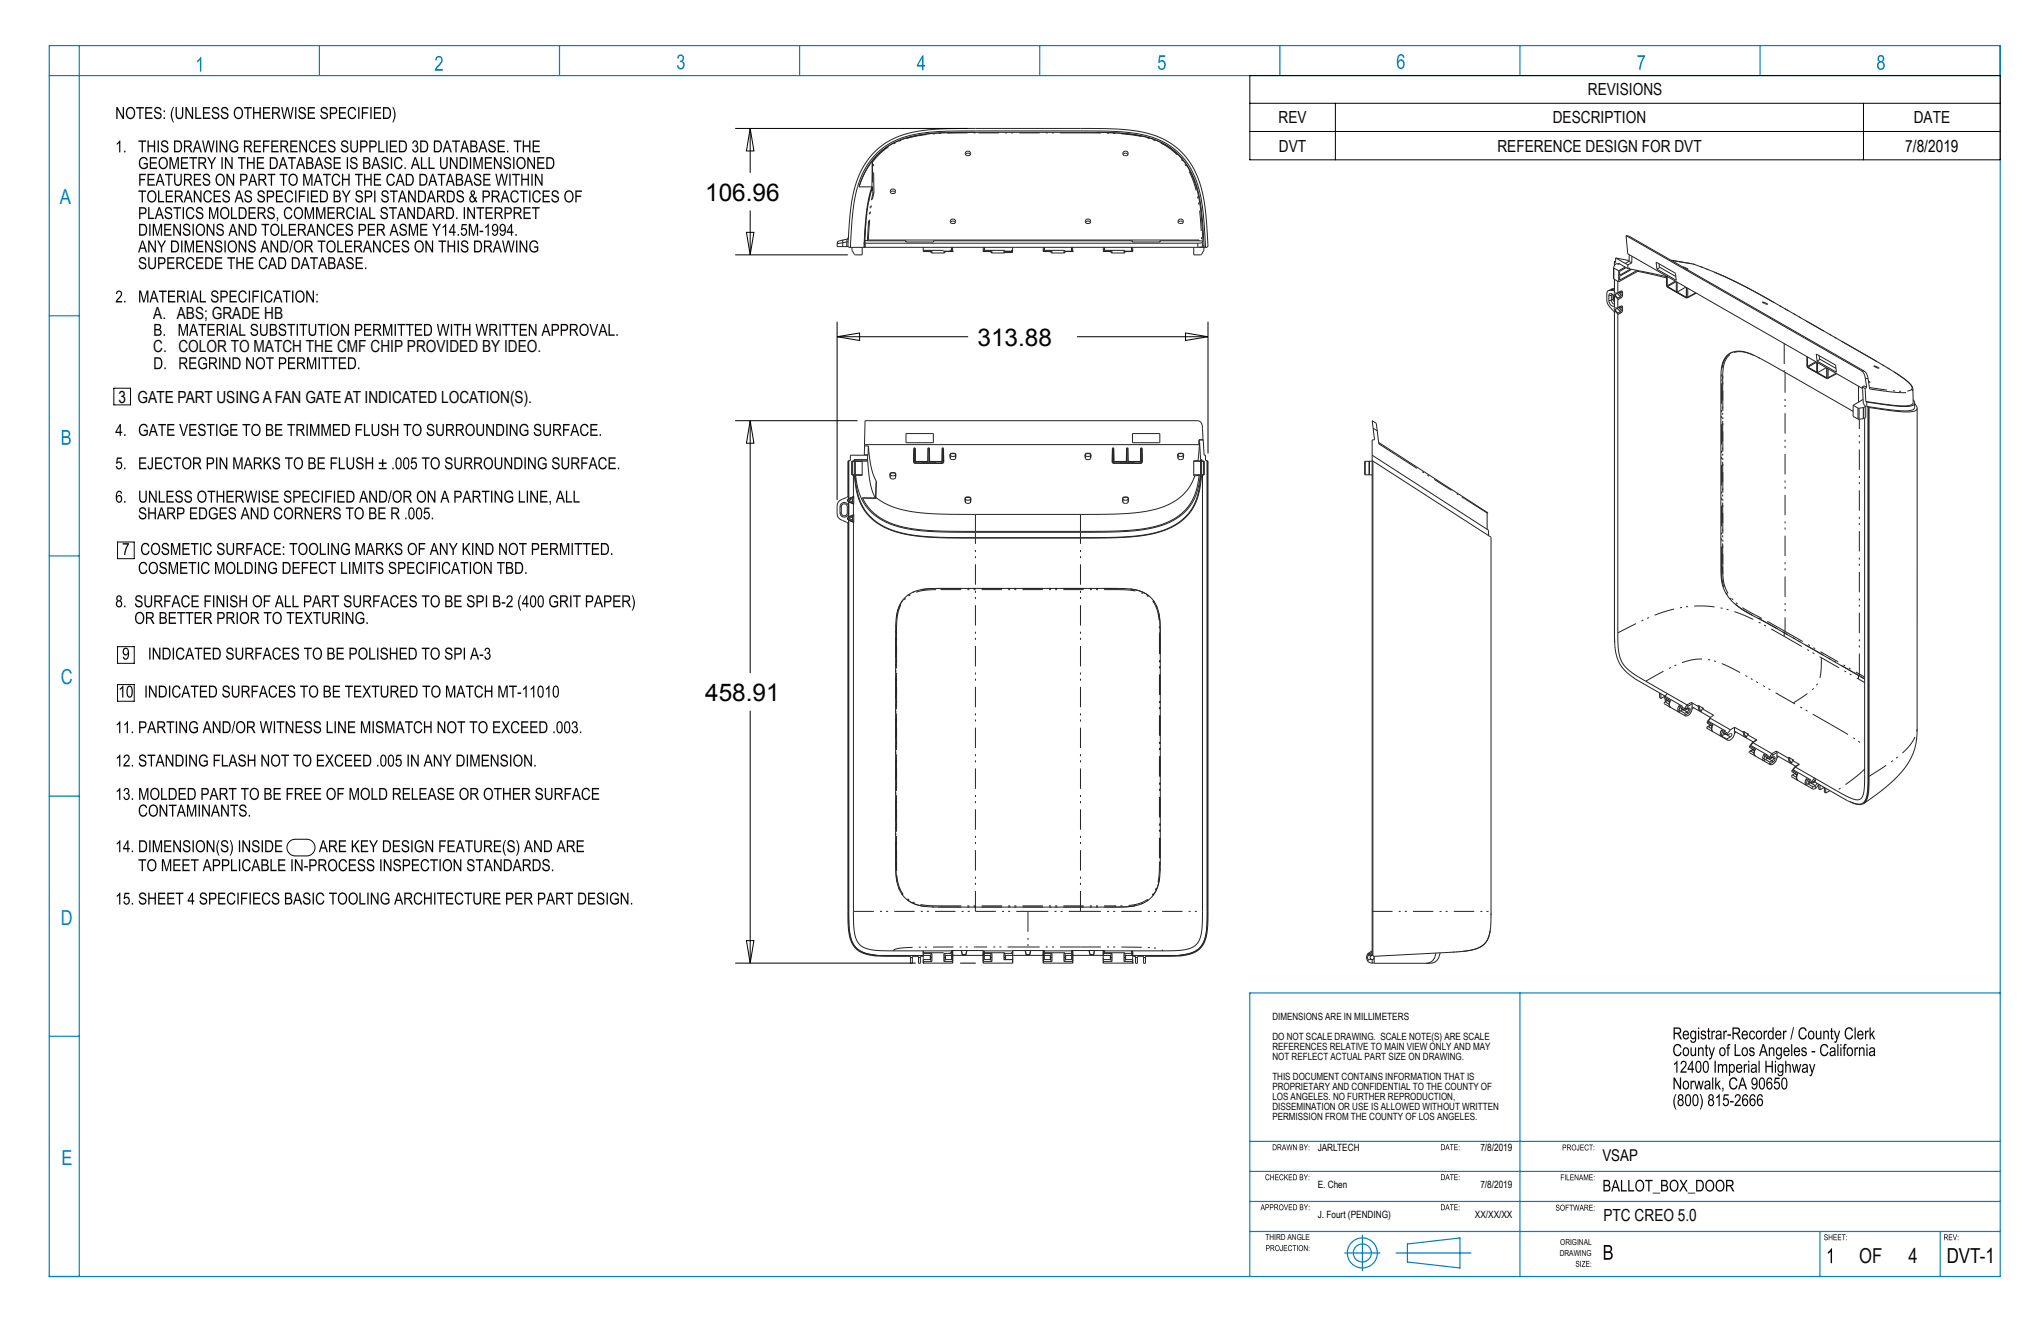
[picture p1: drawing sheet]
<svg xmlns="http://www.w3.org/2000/svg" width="432mm" height="279mm" viewBox="0 0 432 279" stroke-linecap="round" stroke-linejoin="round" font-family="sans-serif">
<defs><g id="words">
<g font-size="5.2">
<text x="149.2" y="42.5">106.96</text>
<text x="206.8" y="73.2">313.88</text>
<text x="149.2" y="148.3">458.91</text>
</g>
<g font-size="4.4" fill="#0080c0">
<text x="12.6" y="43.1">A</text>
<text x="12.8" y="144.6">C</text>
<text x="12.8" y="195.7">D</text>
<text x="13" y="246.4">E</text>
</g>
<g font-size="4.4" fill="#0a0605">
<text x="393.3" y="267.2">OF</text>
<text x="403.8" y="267.2">4</text>
</g>
<text font-size="4.4" x="411.9" y="267.1">DVT-1</text>
<g font-size="3.5" fill="#0a0605">
<text x="335.9" y="20.2">REVISIONS</text>
<text x="270.5" y="26.1">REV</text>
<text x="328.5" y="26.1">DESCRIPTION</text>
<text x="404.9" y="26.1">DATE</text>
<text x="270.6" y="32.1">DVT</text>
<text x="316.8" y="32.1">REFERENCE DESIGN FOR DVT</text>
<text x="32.4" y="74.6">C. COLOR TO MATCH THE CMF CHIP PROVIDED BY IDEO.</text>
<text x="339.2" y="258.3">PTC CREO 5.0</text>
</g>
<g font-size="3.5">
<text x="403.1" y="32.1">7/8/2019</text>
<text x="32.4" y="67.5">A. ABS; GRADE HB</text>
<text x="25.1" y="85.1">3 GATE PART USING A FAN GATE AT INDICATED LOCATION(S).</text>
</g>
<text font-size="3.4" x="339" y="245.6">VSAP</text>
<g font-size="2.1" fill="#0a0605">
<text x="269.2" y="215.8">DIMENSIONS ARE IN MILLIMETERS</text>
<text x="269.2" y="220">DO NOT SCALE DRAWING. SCALE NOTE(S) ARE SCALE</text>
<text x="269.2" y="222.1">REFERENCES RELATIVE TO MAIN VIEW ONLY AND MAY</text>
<text x="269.2" y="224.3">NOT REFLECT ACTUAL PART SIZE ON DRAWING.</text>
<text x="269.2" y="228.5">THIS DOCUMENT CONTAINS INFORMATION THAT IS</text>
<text x="269.2" y="230.6">PROPRIETARY AND CONFIDENTIAL TO THE COUNTY OF</text>
<text x="269.2" y="232.7">LOS ANGELES. NO FURTHER REPRODUCTION,</text>
<text x="269.2" y="234.8">DISSEMINATION OR USE IS ALLOWED WITHOUT WRITTEN</text>
<text x="269.2" y="237">PERMISSION FROM THE COUNTY OF LOS ANGELES.</text>
</g>
<g font-size="2.1">
<text x="278.8" y="243.5">JARLTECH</text>
<text x="313.2" y="243.5">7/8/2019</text>
<text x="278.8" y="251.3">E. Chen</text>
<text x="313.2" y="251.3">7/8/2019</text>
<text x="278.8" y="257.6">J. Fourt (PENDING)</text>
<text x="312" y="257.6">XX/XX/XX</text>
</g>
<g font-size="1.7" fill="#0a0605">
<text x="267.7" y="262.3">THIRD ANGLE</text>
<text x="330.1" y="263.4">ORIGINAL</text>
<text x="330" y="265.7">DRAWING</text>
</g>
</g></defs>
<!-- layer: Layer 1 -->
<g fill="#0a0605">
<path d="M26 114.9h1.3v.2a4.5 4.5 0 0 0-.8 2.3h-.3l.1-.8 .7-1.4h-1z"/>
<path d="M365.4 249.8v.8h.6a.41 .41 0 0 0 .5-.3 .41 .41 0 0 0-.4-.5zM365.2 249.5a1.64 1.64 0 0 1 1.4 .2 .71 .71 0 0 1-.4 1.2l.7 1.1h-.3l-.3-.5a.71 .71 0 0 0-.9-.6v1.1h-.2zM363.4 250a1 1 0 0 0-.2 1.1 1 1 0 0 0 .9 .6 1.11 1.11 0 0 0-.2-1.9zM363.2 249.8a.97 .97 0 0 1 1.2-.1 .97 .97 0 0 1 .4 1.1 .99 .99 0 0 1-.9 1.2 .99 .99 0 0 1-1-1.2zM361.4 249.9a1.12 1.12 0 0 0 .3 1.9 1.07 1.07 0 0 0 .7-1 1.07 1.07 0 0 0-.7-1zM361 249.8a.97 .97 0 0 1 1.2-.1 .97 .97 0 0 1 .5 1.1 .99 .99 0 0 1-1 1.2 .99 .99 0 0 1-.9-1.2zM359.1 249.8v1.9a.98 .98 0 0 0 1.1-.4 .98 .98 0 0 0-.1-1.1l-.2-.3zM358.8 249.5h.7a1.31 1.31 0 0 1 .7 2.3l-.5 .2h-.9zM357.1 252.3h1.5v.1h-1.5zM355.3 249.5h.3l.6 1 .5-1h.3l-.7 1.2 .8 1.3h-.4l-.5-1-.6 1h-.4l.8-1.3zM353.8 249.9a1.12 1.12 0 0 0 .4 1.9 1.07 1.07 0 0 0 .6-1 1.07 1.07 0 0 0-.6-1zM353.5 249.8a.97 .97 0 0 1 1.2-.1 .97 .97 0 0 1 .4 1.1 .99 .99 0 0 1-.9 1.2 .99 .99 0 0 1-1-1.2zM351.7 250.9v.8h.5a.43 .43 0 0 0 .5-.4 .43 .43 0 0 0-.6-.4zM351.7 249.8v.8h.4a.38 .38 0 0 0 .5-.4 .38 .38 0 0 0-.5-.4zM351.4 249.5h.8a.63 .63 0 0 1 .6 .5 .63 .63 0 0 1-.2 .7 .69 .69 0 0 1 .3 .8 .69 .69 0 0 1-.7 .5h-.8zM349.7 252.3h1.5v.1h-1.5zM348 249.5h1.6v.3h-.6v2.2h-.3v-2.2h-.7zM346.4 250a1 1 0 0 0-.2 1.1 1 1 0 0 0 .9 .6 1.1 1.1 0 0 0-.2-1.9zM346.2 249.8a.97 .97 0 0 1 1.2-.1 .97 .97 0 0 1 .5 1.1 .99 .99 0 0 1-1 1.2 .99 .99 0 0 1-.9-1.2zM344.5 249.5h.2v2.2h1v.3h-1.2zM342.9 249.5h.3v2.2h1v.3h-1.3zM341.8 249.8l-.4 1.2h.7zM341.6 249.5h.3l.8 2.5h-.3l-.2-.7h-.8l-.3 .7h-.2zM339.5 250.9v.8h.5a.43 .43 0 0 0 .5-.4 .43 .43 0 0 0-.5-.4zM339.5 249.8v.8h.4a.38 .38 0 0 0 .5-.4 .38 .38 0 0 0-.5-.4zM339.2 249.5h.8a.63 .63 0 0 1 .6 .5 .63 .63 0 0 1-.2 .7 .69 .69 0 0 1 .3 .8 .69 .69 0 0 1-.7 .5h-.8z"/>
<path d="M83 22.6h.2a2.99 2.99 0 0 1 0 3.3h-.2a3.5 3.5 0 0 0 0-3.3zM81.3 22.9v2a1.04 1.04 0 0 0 1.1-.7 1.04 1.04 0 0 0-.3-1.2zM81 22.6h.7a1.35 1.35 0 0 1 .7 2.3l-.4 .3h-1zM79.1 22.6h1.5v.3h-1.2v.8h1.1v.3h-1.1v.9h1.3v.3h-1.6zM78.3 22.6h.3v2.6h-.3zM76.5 22.6h1.4v.3h-1.1v.8h1v.3h-1v1.2h-.3zM75.8 22.6h.2v2.6h-.2zM73.9 22.9a.84 .84 0 0 1 .9-.3 .84 .84 0 0 1 .5 .7l-.2 .1a.67 .67 0 0 0-.9-.4 .67 .67 0 0 0-.4 .9 .69 .69 0 0 0 .3 .9 .69 .69 0 0 0 .9-.2l.1-.3 .3 .1a.92 .92 0 0 1-1 .8 .92 .92 0 0 1-.8-1v-.8zM71.7 22.6h1.5v.3h-1.2v.8h1.1v.3h-1.1v.9h1.3v.3h-1.6zM70 22.9v.9h.6a.45 .45 0 0 0 .5-.4 .45 .45 0 0 0-.5-.5zM69.8 22.6h.8a.75 .75 0 0 1 .8 .8 .75 .75 0 0 1-.8 .7h-.6v1.1h-.2zM68 22.8a.78 .78 0 0 1 .9-.1 .78 .78 0 0 1 .4 .7h-.2a.45 .45 0 0 0-.6-.6 .45 .45 0 0 0-.2 .8h.1a.83 .83 0 0 1 1 .7 .83 .83 0 0 1-.8 1 .83 .83 0 0 1-.8-.9l.2-.1a.53 .53 0 0 0 .6 .7 .53 .53 0 0 0 .3-.8l-.1-.1a.83 .83 0 0 1-.8-.4 .83 .83 0 0 1 0-.9zM65.1 22.6h1.5v.3h-1.2v.8h1.1v.3h-1.1v.9h1.3v.3h-1.6zM63.4 22.8a.78 .78 0 0 1 .8-.1 .78 .78 0 0 1 .5 .7h-.3a.45 .45 0 0 0-.5-.6 .45 .45 0 0 0-.3 .8h.1a.83 .83 0 0 1 1 .7 .83 .83 0 0 1-.8 1 .83 .83 0 0 1-.8-.9l.2-.1a.53 .53 0 0 0 .7 .7 .53 .53 0 0 0 .3-.8l-.1-.1a.83 .83 0 0 1-.9-.4 .83 .83 0 0 1 .1-.9zM62.4 22.6h.3v2.6h-.3zM59.5 22.6h.2l.4 2.2 .5-2.2h.4l.4 2.2 .5-2.2h.2l-.5 2.6h-.3l-.5-2.2-.5 2.2h-.3zM57.8 22.9v.9h.6a.42 .42 0 0 0 .5-.4 .42 .42 0 0 0-.4-.5zM57.6 22.6a1.73 1.73 0 0 1 1.4 .2 .72 .72 0 0 1-.4 1.2l.8 1.2h-.4l-.2-.6a.73 .73 0 0 0-1-.6v1.2h-.2zM55.6 22.6h1.5v.3h-1.2v.8h1.2v.3h-1.2v.9h1.3v.3h-1.6zM53.5 22.6h.3v1.1h1.1v-1.1h.3v2.6h-.3v-1.2h-1.1v1.2h-.3zM51.6 22.6h1.7v.3h-.7v2.3h-.3v-2.3h-.7zM49.9 23.1a1.03 1.03 0 0 0-.2 1.2 1.03 1.03 0 0 0 .9 .6 1.13 1.13 0 0 0 .6-1.1 1.13 1.13 0 0 0-.8-.9zM49.7 22.9a1 1 0 0 1 1.3-.1 1 1 0 0 1 .4 1.1 1.03 1.03 0 0 1-.9 1.3 1.03 1.03 0 0 1-1.1-1.3zM47 22.8a.78 .78 0 0 1 .8-.1 .78 .78 0 0 1 .5 .7h-.3a.45 .45 0 0 0-.5-.6 .45 .45 0 0 0-.3 .8h.1a.83 .83 0 0 1 1.1 .7 .83 .83 0 0 1-.9 1 .83 .83 0 0 1-.8-.9l.3-.1a.53 .53 0 0 0 .6 .7 .53 .53 0 0 0 .3-.8l-.1-.1a.83 .83 0 0 1-.9-.4 .83 .83 0 0 1 .1-.9zM45 22.8a.78 .78 0 0 1 .9-.1 .78 .78 0 0 1 .5 .7h-.3a.45 .45 0 0 0-.6-.6 .45 .45 0 0 0-.2 .8h.1a.83 .83 0 0 1 1 .7 .83 .83 0 0 1-.8 1 .83 .83 0 0 1-.8-.9l.2-.1a.53 .53 0 0 0 .6 .7 .53 .53 0 0 0 .4-.8l-.1-.1a.83 .83 0 0 1-.9-.4 .83 .83 0 0 1 0-.9zM42.9 22.6h1.5v.3h-1.2v.8h1.2v.3h-1.2v.9h1.3v.3h-1.6zM41.3 22.6h.3v2.3h1v.3h-1.3zM39.2 22.6h.3l1.1 2v-2h.3v2.6h-.3l-1.1-2v2h-.3zM37.1 22.6h.3v1.5a.59 .59 0 0 0 .6 .8 .59 .59 0 0 0 .5-.8v-1.5h.3v1.5a.86 .86 0 0 1-.8 1.1 .86 .86 0 0 1-.9-1.1zM36.6 22.6h.2l-.3 .8a3.5 3.5 0 0 0 .3 2.5h-.2a2.98 2.98 0 0 1 0-3.3zM34.6 24.8h.3v.4h-.3zM34.6 23.3h.3v.4h-.3zM32.8 22.8a.78 .78 0 0 1 .9-.1 .78 .78 0 0 1 .4 .7h-.2a.45 .45 0 0 0-.6-.6 .45 .45 0 0 0-.2 .8h.1a.83 .83 0 0 1 1 .7 .83 .83 0 0 1-.8 1 .83 .83 0 0 1-.8-.9l.2-.1a.53 .53 0 0 0 .6 .7 .53 .53 0 0 0 .3-.8l-.1-.1a.83 .83 0 0 1-.8-.4 .83 .83 0 0 1 0-.9zM30.7 22.6h1.5v.3h-1.2v.8h1.1v.3h-1.1v.9h1.3v.3h-1.6zM28.8 22.6h1.6v.3h-.6v2.3h-.3v-2.3h-.7zM27.1 23.1a1.03 1.03 0 0 0-.2 1.2 1.03 1.03 0 0 0 .9 .6 1.13 1.13 0 0 0 .5-1.1 1.13 1.13 0 0 0-.7-.9zM26.9 22.9a1 1 0 0 1 1.2-.1 1 1 0 0 1 .5 1.1 1.03 1.03 0 0 1-1 1.3 1.03 1.03 0 0 1-1-1.3zM24.6 22.6h.3l1.1 2v-2h.2v2.6h-.2l-1.1-2v2h-.3z"/>
<path d="M112.7 29.7h1.5v.3h-1.2v.8h1.1v.3h-1.1v.8h1.2v.3h-1.5zM110.6 29.7h.3v1h1v-1h.3v2.5h-.3v-1.2h-1v1.2h-.3zM108.7 29.7h1.6v.3h-.7v2.2h-.2v-2.2h-.7zM107.3 31.9h.3v.3h-.3zM105.3 29.7h1.5v.3h-1.2v.8h1.1v.3h-1.1v.8h1.2v.3h-1.5zM103.5 29.9a.78 .78 0 0 1 .9-.2 .78 .78 0 0 1 .5 .7h-.3a.45 .45 0 0 0-.6-.5 .45 .45 0 0 0-.2 .7l.1 .1a.83 .83 0 0 1 1 .7 .83 .83 0 0 1-.8 .9 .83 .83 0 0 1-.8-.9h.2a.53 .53 0 0 0 .6 .6 .53 .53 0 0 0 .4-.8h-.1a.83 .83 0 0 1-.9-.4 .83 .83 0 0 1 0-.9zM102.1 30l-.3 1.2h.7zM102 29.7h.3l.8 2.5h-.3l-.2-.7h-.9l-.2 .7h-.3zM99.8 31.1v.8h.5a.44 .44 0 0 0 .5-.4 .44 .44 0 0 0-.6-.4zM99.8 30v.8h.4a.39 .39 0 0 0 .5-.4 .39 .39 0 0 0-.5-.4zM99.5 29.7h.8a.64 .64 0 0 1 .6 .4 .64 .64 0 0 1-.2 .8 .71 .71 0 0 1 .3 .8 .71 .71 0 0 1-.7 .5h-.8zM98.3 30l-.4 1.2h.7zM98.1 29.7h.3l.9 2.5h-.3l-.3-.7h-.8l-.3 .7h-.3zM95.7 29.7h1.6v.3h-.7v2.2h-.3v-2.2h-.6zM94.6 30l-.4 1.2h.8zM94.5 29.7h.2l.9 2.5h-.3l-.3-.7h-.8l-.3 .7h-.2zM92.1 30v1.9a1.01 1.01 0 0 0 1.1-.4 1.01 1.01 0 0 0-.1-1.2l-.3-.3zM91.8 29.7h.7a1.35 1.35 0 0 1 .7 2.3l-.5 .2h-.9zM89.2 30v1.9a1.04 1.04 0 0 0 1.1-.6 1.04 1.04 0 0 0-.4-1.3zM88.9 29.7h.7a1.35 1.35 0 0 1 .7 2.3l-.5 .2h-.9zM87.4 29.9a.62 .62 0 0 1 .9 .1 .62 .62 0 0 1-.1 .9 .7 .7 0 0 1 .1 1.2 .7 .7 0 0 1-1.1-.5l.2-.1 .1 .3a.45 .45 0 0 0 .8-.2 .45 .45 0 0 0-.6-.6v-.2a.38 .38 0 0 0 .5-.3 .38 .38 0 0 0-.3-.5 .38 .38 0 0 0-.4 .4l-.3-.1zM84.7 30v1.9a1.04 1.04 0 0 0 1.1-.6 1.04 1.04 0 0 0-.4-1.3zM84.4 29.7h.7a1.35 1.35 0 0 1 .7 2.3l-.5 .2h-.9zM82.5 29.7h1.5v.3h-1.3v.8h1.2v.3h-1.2v.8h1.3v.3h-1.5zM81.7 29.7h.3v2.5h-.3zM80 29.7h.3v2.2h1v.3h-1.3zM78.4 30v.9h.5a.45 .45 0 0 0 .5-.5 .45 .45 0 0 0-.5-.4zM78.1 29.7h.8a.75 .75 0 0 1 .8 .7 .75 .75 0 0 1-.8 .8h-.5v1h-.3zM76.5 30v.9h.5a.45 .45 0 0 0 .5-.5 .45 .45 0 0 0-.5-.4zM76.2 29.7h.8a.75 .75 0 0 1 .8 .7 .75 .75 0 0 1-.8 .8h-.5v1h-.3zM74.1 29.7h.3v1.5a.59 .59 0 0 0 .5 .8 .59 .59 0 0 0 .6-.8v-1.5h.2v1.5a.86 .86 0 0 1-.8 1.1 .86 .86 0 0 1-.8-1.1zM72.4 29.9a.78 .78 0 0 1 .8-.2 .78 .78 0 0 1 .5 .7h-.3a.45 .45 0 0 0-.5-.5 .45 .45 0 0 0-.3 .7l.1 .1a.83 .83 0 0 1 1 .7 .83 .83 0 0 1-.8 .9 .83 .83 0 0 1-.8-.9h.2a.53 .53 0 0 0 .7 .6 .53 .53 0 0 0 .3-.8h-.1a.83 .83 0 0 1-.9-.4 .83 .83 0 0 1 .1-.9zM69.6 29.9a.78 .78 0 0 1 .9-.2 .78 .78 0 0 1 .4 .7h-.2a.45 .45 0 0 0-.6-.5 .45 .45 0 0 0-.2 .7l.1 .1a.83 .83 0 0 1 1 .7 .83 .83 0 0 1-.8 .9 .83 .83 0 0 1-.8-.9h.2a.53 .53 0 0 0 .6 .6 .53 .53 0 0 0 .3-.8h-.1a.83 .83 0 0 1-.8-.4 .83 .83 0 0 1 0-.9zM67.5 29.7h1.5v.3h-1.2v.8h1.1v.3h-1.1v.8h1.3v.3h-1.6zM65.7 29.9a.84 .84 0 0 1 .9-.2 .84 .84 0 0 1 .5 .7l-.2 .1a.67 .67 0 0 0-.9-.5 .67 .67 0 0 0-.4 .9 .69 .69 0 0 0 .3 .9 .69 .69 0 0 0 .9-.1l.1-.4 .3 .1a.91 .91 0 0 1-1 .9 .91 .91 0 0 1-.8-1.1v-.8zM63.3 29.7h.3l1.1 2v-2h.3v2.5h-.3l-1.1-2v2h-.3zM61.4 29.7h1.5v.3h-1.2v.8h1.1v.3h-1.1v.8h1.3v.3h-1.6zM59.6 30v.8h.6a.42 .42 0 0 0 .5-.4 .42 .42 0 0 0-.4-.4zM59.3 29.7a1.73 1.73 0 0 1 1.5 .2 .72 .72 0 0 1-.4 1.2l.7 1.1h-.3l-.3-.5a.73 .73 0 0 0-.9-.6v1.1h-.3zM57.4 29.7h1.5v.3h-1.2v.8h1.1v.3h-1.1v.8h1.2v.3h-1.5zM55.6 29.7h1.4v.3h-1.1v.8h1v.3h-1v1.1h-.3zM53.7 29.7h1.5v.3h-1.2v.8h1.1v.3h-1.1v.8h1.2v.3h-1.5zM51.9 30v.8h.6a.42 .42 0 0 0 .5-.4 .42 .42 0 0 0-.5-.4zM51.6 29.7a1.73 1.73 0 0 1 1.5 .2 .72 .72 0 0 1-.4 1.2l.7 1.1h-.3l-.3-.5a.73 .73 0 0 0-.9-.6v1.1h-.3zM48.9 29.9a.89 .89 0 0 1 .9-.2 .89 .89 0 0 1 .6 .7l-.3 .1a.72 .72 0 0 0-.9-.5 .72 .72 0 0 0-.4 1 .8 .8 0 0 0 .4 .9 .8 .8 0 0 0 .9-.2v-.5h-.6v-.3h.9v1a1.13 1.13 0 0 1-1.4 .2 1.13 1.13 0 0 1-.5-1.4zM46.5 29.7h.2l1.1 2v-2h.3v2.5h-.3l-1.1-2v2h-.2zM45.7 29.7h.3v2.5h-.3zM42.7 29.7h.3l.4 2.2 .5-2.2h.4l.4 2.2 .4-2.2h.3l-.6 2.5h-.2l-.5-2.2-.5 2.2h-.3zM41.7 30l-.3 1.2h.7zM41.6 29.7h.3l.8 2.5h-.3l-.2-.7h-.9l-.2 .7h-.3zM39.2 30v.8h.6a.42 .42 0 0 0 .5-.4 .42 .42 0 0 0-.5-.4zM38.9 29.7a1.73 1.73 0 0 1 1.5 .2 .72 .72 0 0 1-.4 1.2l.7 1.1h-.3l-.3-.5a.73 .73 0 0 0-.9-.6v1.1h-.3zM37.1 30v1.9a1.04 1.04 0 0 0 1.1-.6 1.04 1.04 0 0 0-.3-1.3zM36.8 29.7h.7a1.35 1.35 0 0 1 .7 2.3l-.4 .2h-1zM34.3 29.9a.78 .78 0 0 1 .8-.2 .78 .78 0 0 1 .5 .7h-.3a.45 .45 0 0 0-.5-.5 .45 .45 0 0 0-.3 .7l.2 .1a.83 .83 0 0 1 1 .7 .83 .83 0 0 1-.9 .9 .83 .83 0 0 1-.8-.9h.3a.53 .53 0 0 0 .6 .6 .53 .53 0 0 0 .3-.8h-.1a.83 .83 0 0 1-.9-.4 .83 .83 0 0 1 .1-.9zM33.3 29.7h.3v2.5h-.3zM31.2 29.7h.3v1h1v-1h.3v2.5h-.3v-1.2h-1v1.2h-.3zM29.3 29.7h1.6v.3h-.7v2.2h-.2v-2.2h-.7zM26.3 31.9h.2v.3h-.2zM25.3 29.7h.2v2.5h-.3v-1.9l-.5 .3v-.3z"/>
<path d="M115.9 33.5v2a1.04 1.04 0 0 0 1.1-.7 1.04 1.04 0 0 0-.4-1.2zM115.6 33.2h.7a1.35 1.35 0 0 1 .7 2.3l-.5 .2-.9 .1zM113.7 33.2h1.5v.3h-1.3v.8h1.2v.3h-1.2v.9h1.3v.3h-1.5zM111.6 33.2h.2l1.1 2v-2h.3v2.6h-.3l-1.1-2v2h-.2zM109.7 33.7a1.03 1.03 0 0 0-.2 1.1 1.03 1.03 0 0 0 .9 .7 1.13 1.13 0 0 0 .5-1.1 1.13 1.13 0 0 0-.7-.9zM109.5 33.5a1 1 0 0 1 1.2-.2 1 1 0 0 1 .5 1.2 1.03 1.03 0 0 1-.9 1.3 1.03 1.03 0 0 1-1.1-1.3zM108.6 33.2h.2v2.6h-.2zM106.8 33.4a.78 .78 0 0 1 .8-.2 .78 .78 0 0 1 .5 .7l-.3 .1a.45 .45 0 0 0-.5-.6 .45 .45 0 0 0-.3 .7l.1 .1a.83 .83 0 0 1 1 .7 .83 .83 0 0 1-.8 .9 .83 .83 0 0 1-.8-.9h.2a.53 .53 0 0 0 .7 .7 .53 .53 0 0 0 .3-.9h-.1a.83 .83 0 0 1-.9-.4 .83 .83 0 0 1 .1-.9zM104.5 33.2h.3l1.1 2v-2h.2v2.6h-.3l-1-2v2h-.3zM102.6 33.2h1.5v.3h-1.3v.8h1.2v.3h-1.2v.9h1.3v.3h-1.5zM100.1 33.2h.5l.6 2.2 .6-2.2h.3v2.6h-.2v-2.2l-.6 2.2h-.3l-.6-2.2v2.2h-.3zM99.4 33.2h.3v2.6h-.3zM97.5 33.5v2a1.04 1.04 0 0 0 1.2-.7 1.04 1.04 0 0 0-.4-1.2zM97.3 33.2h.7a1.35 1.35 0 0 1 .6 2.3l-.4 .2-.9 .1zM95.2 33.2h.2l1.1 2v-2h.3v2.6h-.3l-1.1-2v2h-.2zM93.1 33.2h.3v1.5a.59 .59 0 0 0 .5 .8 .59 .59 0 0 0 .5-.8v-1.5h.3v1.5a.86 .86 0 0 1-.8 1.1 .86 .86 0 0 1-.8-1.1zM90.7 33.2h.2v2.3h1.1v.3h-1.3zM89.1 33.2h.2v2.3h1v.3h-1.2zM87.8 33.5l-.3 1.2h.7zM87.7 33.2h.3l.9 2.6h-.4l-.2-.8h-.9l-.2 .8h-.3zM85.6 35.4h.3v.4h-.3zM83.7 33.4a.84 .84 0 0 1 .9-.2 .84 .84 0 0 1 .6 .7l-.3 .1a.67 .67 0 0 0-.9-.4 .67 .67 0 0 0-.4 .9 .69 .69 0 0 0 .3 .9 .69 .69 0 0 0 .9-.2l.1-.3 .3 .1a.91 .91 0 0 1-1 .8 .91 .91 0 0 1-.8-1.1v-.7zM82.7 33.2h.3v2.6h-.3zM80.9 33.4a.78 .78 0 0 1 .8-.2 .78 .78 0 0 1 .5 .7l-.3 .1a.45 .45 0 0 0-.5-.6 .45 .45 0 0 0-.3 .7l.2 .1a.83 .83 0 0 1 1 .7 .83 .83 0 0 1-.8 .9 .83 .83 0 0 1-.9-.9h.3a.53 .53 0 0 0 .6 .7 .53 .53 0 0 0 .3-.9h-.1a.83 .83 0 0 1-.8-.4 .83 .83 0 0 1 0-.9zM79.5 33.5l-.4 1.2h.8zM79.4 33.2h.2l.9 2.6h-.3l-.3-.8h-.8l-.3 .8h-.2zM77.1 34.6v.9h.5a.44 .44 0 0 0 .5-.5 .44 .44 0 0 0-.5-.4zM77.1 33.5v.8h.5a.39 .39 0 0 0 .4-.4 .39 .39 0 0 0-.5-.4zM76.8 33.2h.8a.64 .64 0 0 1 .7 .5 .64 .64 0 0 1-.3 .7 .71 .71 0 0 1 .4 .8 .71 .71 0 0 1-.8 .6h-.8zM74.3 33.4a.78 .78 0 0 1 .8-.2 .78 .78 0 0 1 .5 .7l-.3 .1a.45 .45 0 0 0-.5-.6 .45 .45 0 0 0-.3 .7l.2 .1a.83 .83 0 0 1 1 .7 .83 .83 0 0 1-.8 .9 .83 .83 0 0 1-.9-.9h.3a.53 .53 0 0 0 .6 .7 .53 .53 0 0 0 .3-.9h-.1a.83 .83 0 0 1-.8-.4 .83 .83 0 0 1 0-.9zM73.4 33.2h.2v2.6h-.2zM70.6 33.2h1.5v.3h-1.2v.8h1.1v.3h-1.1v.9h1.2v.3h-1.5zM68.8 33.4a.78 .78 0 0 1 .9-.2 .78 .78 0 0 1 .4 .7l-.2 .1a.45 .45 0 0 0-.6-.6 .45 .45 0 0 0-.2 .7l.1 .1a.83 .83 0 0 1 1 .7 .83 .83 0 0 1-.8 .9 .83 .83 0 0 1-.8-.9h.2a.53 .53 0 0 0 .6 .7 .53 .53 0 0 0 .3-.9 .83 .83 0 0 1-.9-.4 .83 .83 0 0 1 0-.9zM67.4 33.5l-.3 1.2h.7zM67.3 33.2h.3l.8 2.6h-.3l-.2-.8h-.9l-.2 .8h-.3zM65.1 34.6v.9h.5a.44 .44 0 0 0 .5-.5 .44 .44 0 0 0-.6-.4zM65.1 33.5v.8h.4a.39 .39 0 0 0 .5-.4 .39 .39 0 0 0-.5-.4zM64.8 33.2h.8a.64 .64 0 0 1 .6 .5 .64 .64 0 0 1-.2 .7 .71 .71 0 0 1 .3 .8 .71 .71 0 0 1-.7 .6h-.8zM63.6 33.5l-.4 1.2h.7zM63.4 33.2h.3l.9 2.6h-.3l-.3-.8h-.9l-.2 .8h-.3zM60.9 33.2h1.7v.3h-.7v2.3h-.3v-2.3h-.7zM59.9 33.5l-.4 1.2h.7zM59.7 33.2h.3l.9 2.6h-.3l-.3-.8h-.8l-.3 .8h-.3zM57.3 33.5v2a1.04 1.04 0 0 0 1.2-.7 1.04 1.04 0 0 0-.4-1.2zM57.1 33.2h.7a1.35 1.35 0 0 1 .7 2.3l-.5 .2-.9 .1zM54.3 33.2h1.5v.3h-1.2v.8h1.2v.3h-1.2v.9h1.3v.3h-1.6zM52.3 33.2h.2v1.1h1.1v-1.1h.3v2.6h-.3v-1.2h-1.1v1.2h-.2zM50.3 33.2h1.7v.3h-.7v2.3h-.3v-2.3h-.7zM47.6 33.2h.3l1.1 2v-2h.2v2.6h-.3l-1-2v2h-.3zM46.8 33.2h.3v2.6h-.3zM43.8 33.2h.4l.6 1.2 .6-1.2h.3l-.8 1.5v1.1h-.3v-1.1zM42.2 33.5v.8h.6a.42 .42 0 0 0 .5-.3 .42 .42 0 0 0-.4-.5zM42 33.2a1.73 1.73 0 0 1 1.4 .2 .72 .72 0 0 1-.4 1.2l.8 1.2h-.4l-.2-.6a.73 .73 0 0 0-1-.6v1.2h-.2zM40.1 33.2h1.6v.3h-.7v2.3h-.3v-2.3h-.6zM38.3 33.2h1.5v.3h-1.2v.8h1.1v.3h-1.1v.9h1.2v.3h-1.5zM35.9 33.2h.4l.6 2.2 .6-2.2h.3v2.6h-.2v-2.2l-.6 2.2h-.3l-.6-2.2v2.2h-.2zM34 33.7a1.03 1.03 0 0 0-.2 1.1 1.03 1.03 0 0 0 .9 .7 1.13 1.13 0 0 0 .5-1.1 1.13 1.13 0 0 0-.7-.9zM33.8 33.5a1 1 0 0 1 1.2-.2 1 1 0 0 1 .5 1.2 1.02 1.02 0 0 1-1 1.3 1.02 1.02 0 0 1-1-1.3zM31.7 33.2h1.5v.3h-1.2v.8h1.1v.3h-1.1v.9h1.2v.3h-1.5zM29.7 33.4a.89 .89 0 0 1 .9-.2 .89 .89 0 0 1 .7 .7l-.3 .1a.72 .72 0 0 0-.9-.5 .72 .72 0 0 0-.4 1 .8 .8 0 0 0 .3 .9 .8 .8 0 0 0 1-.2v-.4h-.6v-.3h.9v.9a1.13 1.13 0 0 1-1.5 .2 1.13 1.13 0 0 1-.4-1.4z"/>
<path d="M113.2 36.8h.2l1.1 1.9v-1.9h.3v2.5h-.3l-1.1-2v2h-.2zM112.4 36.8h.3v2.5h-.3zM110.3 36.8h.2v1h1.1v-1h.3v2.5h-.3v-1.2h-1.1v1.2h-.2zM108.4 36.8h1.6v.3h-.7v2.2h-.3v-2.2h-.6zM107.8 36.8h.2v2.5h-.2zM104.8 36.8h.3l.4 2.1 .5-2.1h.3l.5 2.1 .4-2.1h.3l-.6 2.5h-.3l-.5-2.2-.5 2.2h-.3zM102.2 36.8h1.5v.3h-1.2v.7h1.2v.3h-1.2v.9h1.3v.3h-1.6zM100.5 36.9a.78 .78 0 0 1 .8-.1 .78 .78 0 0 1 .5 .7h-.3a.45 .45 0 0 0-.5-.5 .45 .45 0 0 0-.3 .7h.2a.83 .83 0 0 1 1 .7 .83 .83 0 0 1-.8 1 .83 .83 0 0 1-.9-.9l.3-.1a.53 .53 0 0 0 .6 .7 .53 .53 0 0 0 .3-.8l-.1-.1a.83 .83 0 0 1-.8-.4 .83 .83 0 0 1 0-.9zM99.1 37l-.4 1.2h.8zM99 36.8h.2l.9 2.5h-.3l-.3-.8h-.8l-.3 .8h-.2zM96.7 38.1v.9h.5a.44 .44 0 0 0 .5-.5 .44 .44 0 0 0-.5-.4zM96.7 37.1v.7h.5a.39 .39 0 0 0 .4-.4 .39 .39 0 0 0-.5-.3zM96.4 36.8h.8a.64 .64 0 0 1 .7 .4 .64 .64 0 0 1-.3 .7 .71 .71 0 0 1 .4 .9 .71 .71 0 0 1-.8 .5h-.8zM95.2 37l-.3 1.2h.7zM95.1 36.8h.3l.8 2.5h-.3l-.2-.8h-.9l-.2 .8h-.3zM92.6 36.8h1.6v.3h-.6v2.2h-.3v-2.2h-.7zM91.5 37l-.3 1.2h.7zM91.4 36.8h.3l.8 2.5h-.3l-.2-.8h-.9l-.2 .8h-.3zM89 37.1v1.9a1.01 1.01 0 0 0 1.1-.4 1.01 1.01 0 0 0 0-1.2l-.3-.3zM88.7 36.8h.7a1.35 1.35 0 0 1 .7 2.3l-.4 .2h-1zM86.1 37.1v1.9a1.01 1.01 0 0 0 1.1-.4 1.01 1.01 0 0 0 0-1.2l-.3-.3zM85.8 36.8h.8a1.35 1.35 0 0 1 .6 2.3l-.4 .2h-1zM84.6 37l-.3 1.2h.7zM84.5 36.8h.3l.8 2.5h-.3l-.2-.8h-.9l-.2 .8h-.3zM82.1 37a.84 .84 0 0 1 .9-.3 .84 .84 0 0 1 .5 .7l-.2 .1a.67 .67 0 0 0-.9-.4 .67 .67 0 0 0-.4 .9 .69 .69 0 0 0 .3 .9 .69 .69 0 0 0 .9-.1l.1-.4 .3 .1a.91 .91 0 0 1-1 .8 .91 .91 0 0 1-.8-1v-.8zM79.1 36.8h1.5v.3h-1.2v.7h1.1v.3h-1.1v.9h1.2v.3h-1.5zM77 36.8h.3v1h1.1v-1h.2v2.5h-.2v-1.2h-1.1v1.2h-.3zM75.1 36.8h1.6v.3h-.7v2.2h-.2v-2.2h-.7zM72.3 36.8h.3v1h1.1v-1h.3v2.5h-.3v-1.2h-1.1v1.2h-.3zM70.5 37a.84 .84 0 0 1 .9-.3 .84 .84 0 0 1 .6 .7l-.3 .1a.67 .67 0 0 0-.9-.4 .67 .67 0 0 0-.3 .9 .69 .69 0 0 0 .2 .9 .69 .69 0 0 0 .9-.1l.1-.4 .3 .1a.91 .91 0 0 1-1 .8 .91 .91 0 0 1-.8-1v-.8zM68.3 36.8h1.7v.3h-.7v2.2h-.3v-2.2h-.7zM67.3 37l-.4 1.2h.7zM67.1 36.8h.3l.9 2.5h-.3l-.3-.8h-.9l-.2 .8h-.3zM64.1 36.8h.5l.5 2.1 .7-2.1h.3v2.5h-.2v-2.1l-.6 2.1h-.3l-.6-2.2v2.2h-.3zM61.5 37.3a1.03 1.03 0 0 0-.2 1.1 1.03 1.03 0 0 0 .9 .6 1.13 1.13 0 0 0 .5-1.1 1.13 1.13 0 0 0-.7-.9zM61.3 37.1a1 1 0 0 1 1.2-.2 1 1 0 0 1 .5 1.1 1.02 1.02 0 0 1-1 1.3 1.02 1.02 0 0 1-1-1.2zM59.2 36.8h1.6v.3h-.7v2.2h-.2v-2.2h-.7zM56.6 36.8h1.6v.3h-.6v2.2h-.3v-2.2h-.7zM54.9 37v.9h.6a.42 .42 0 0 0 .5-.4 .42 .42 0 0 0-.4-.5zM54.7 36.8a1.73 1.73 0 0 1 1.4 .1 .72 .72 0 0 1-.4 1.2l.8 1.2h-.4l-.2-.5a.73 .73 0 0 0-1-.6v1.1h-.2zM53.5 37l-.4 1.2h.7zM53.3 36.8h.3l.9 2.5h-.4l-.2-.8h-.9l-.2 .8h-.3zM51.1 37.1v.9h.5a.45 .45 0 0 0 .5-.5 .45 .45 0 0 0-.5-.4zM50.8 36.8h.8a.75 .75 0 0 1 .8 .7 .75 .75 0 0 1-.8 .8h-.5v1h-.3zM47.9 36.8h.3l1.1 1.9v-1.9h.2v2.5h-.2l-1.1-2v2h-.3zM46.1 37.3a1.03 1.03 0 0 0-.3 1.1 1.03 1.03 0 0 0 1 .6 1.13 1.13 0 0 0 .5-1.1 1.13 1.13 0 0 0-.7-.9zM45.9 37.1a1 1 0 0 1 1.2-.2 1 1 0 0 1 .5 1.1 1.02 1.02 0 0 1-1 1.3 1.02 1.02 0 0 1-1-1.2zM43.1 36.9a.78 .78 0 0 1 .9-.1 .78 .78 0 0 1 .4 .7h-.2a.45 .45 0 0 0-.6-.5 .45 .45 0 0 0-.2 .7h.1a.83 .83 0 0 1 1 .8 .83 .83 0 0 1-.8 .9 .83 .83 0 0 1-.9-.9l.3-.1a.53 .53 0 0 0 .6 .7 .53 .53 0 0 0 .3-.8l-.1-.1a.83 .83 0 0 1-.8-.4 .83 .83 0 0 1 0-.9zM41 36.8h1.5v.3h-1.2v.7h1.1v.3h-1.1v.9h1.3v.3h-1.6zM39.2 37v.9h.6a.42 .42 0 0 0 .5-.4 .42 .42 0 0 0-.5-.5zM38.9 36.8a1.73 1.73 0 0 1 1.5 .1 .72 .72 0 0 1-.4 1.2l.7 1.2h-.3l-.3-.5a.73 .73 0 0 0-.9-.6v1.1h-.3zM36.8 36.8h.3v1.4a.59 .59 0 0 0 .5 .8 .59 .59 0 0 0 .6-.8v-1.4h.3v1.4a.86 .86 0 0 1-.9 1.1 .86 .86 0 0 1-.8-1.1zM34.9 36.8h1.7v.3h-.7v2.2h-.3v-2.2h-.7zM33.8 37l-.3 1.2h.7zM33.7 36.8h.3l.8 2.5h-.3l-.2-.8h-.9l-.2 .8h-.3zM31.2 36.8h1.5v.3h-1.2v.7h1.1v.3h-1.1v.9h1.3v.3h-1.6zM29.5 36.8h1.4v.3h-1.2v.7h1v.3h-1v1.2h-.2z"/>
<path d="M121.7 40.3h1.4v.3h-1.1v.8h1v.3h-1v1.1h-.3zM119.9 40.8a1.03 1.03 0 0 0-.3 1.1 1.03 1.03 0 0 0 1 .6 1.13 1.13 0 0 0 .5-1 1.13 1.13 0 0 0-.7-1zM119.7 40.6a1 1 0 0 1 1.2-.2 1 1 0 0 1 .5 1.1 1.02 1.02 0 0 1-1 1.4 1.02 1.02 0 0 1-1-1.3zM116.9 40.4a.78 .78 0 0 1 .8-.1 .78 .78 0 0 1 .5 .7h-.3a.45 .45 0 0 0-.5-.5 .45 .45 0 0 0-.3 .7l.2 .1a.83 .83 0 0 1 1 .7 .83 .83 0 0 1-.8 .9 .83 .83 0 0 1-.9-.9h.3a.53 .53 0 0 0 .6 .6 .53 .53 0 0 0 .3-.8l-.1-.1a.83 .83 0 0 1-.8-.3 .83 .83 0 0 1 0-1zM114.8 40.3h1.5v.3h-1.2v.8h1.1v.3h-1.1v.8h1.2v.3h-1.5zM113 40.5a.84 .84 0 0 1 .8-.2 .84 .84 0 0 1 .6 .7l-.3 .1a.67 .67 0 0 0-.8-.5 .67 .67 0 0 0-.4 .9 .69 .69 0 0 0 .2 .9 .69 .69 0 0 0 .9-.1l.2-.4 .2 .1a.91 .91 0 0 1-1 .8 .91 .91 0 0 1-.8-1l.1-.8zM111.9 40.3h.3v2.5h-.3zM110 40.3h1.6v.3h-.7v2.2h-.2v-2.2h-.7zM108.3 40.5a.84 .84 0 0 1 .9-.2 .84 .84 0 0 1 .6 .7l-.3 .1a.67 .67 0 0 0-.9-.5 .67 .67 0 0 0-.4 .9 .69 .69 0 0 0 .3 .9 .69 .69 0 0 0 .9-.1l.1-.4 .3 .1a.91 .91 0 0 1-1 .8 .91 .91 0 0 1-.8-1v-.8zM106.8 40.5l-.3 1.3h.7zM106.7 40.3h.3l.8 2.5h-.3l-.2-.8h-.9l-.2 .8h-.3zM104.3 40.6v.8h.6a.42 .42 0 0 0 .5-.4 .42 .42 0 0 0-.5-.4zM104 40.3a1.73 1.73 0 0 1 1.5 .1 .72 .72 0 0 1-.4 1.3l.7 1.1h-.3l-.3-.5a.73 .73 0 0 0-.9-.6v1.1h-.3zM102.4 40.6v.9h.5a.45 .45 0 0 0 .5-.5 .45 .45 0 0 0-.5-.4zM102.1 40.3h.8a.75 .75 0 0 1 .8 .7 .75 .75 0 0 1-.8 .8h-.5v1h-.3zM99.9 40.6l-.1 .3 .2 .3a.32 .32 0 0 0 .3-.4 .32 .32 0 0 0-.4-.2zM99.7 41.7a.45 .45 0 0 0-.1 .7 .45 .45 0 0 0 .7-.1l-.4-.7zM99.7 40.4a.56 .56 0 0 1 .8 .2 .56 .56 0 0 1-.4 .8l.4 .6 .1-.4 .3 .1-.1 .2a.43 .43 0 0 0 .2 .7l-.2 .3-.3-.4a.73 .73 0 0 1-1.2 0 .73 .73 0 0 1 .5-1.1l-.3-.6zM96.8 40.4a.78 .78 0 0 1 .8-.1 .78 .78 0 0 1 .5 .7h-.2a.45 .45 0 0 0-.6-.5 .45 .45 0 0 0-.3 .7l.2 .1a.83 .83 0 0 1 1 .7 .83 .83 0 0 1-.8 .9 .83 .83 0 0 1-.9-.9h.3a.53 .53 0 0 0 .6 .6 .53 .53 0 0 0 .3-.8l-.1-.1a.83 .83 0 0 1-.8-.3 .83 .83 0 0 1 0-1zM94.8 40.6v1.9a1.04 1.04 0 0 0 1.2-.6 1.04 1.04 0 0 0-.4-1.3zM94.5 40.3h.7a1.35 1.35 0 0 1 .7 2.3l-.4 .2h-1zM92.7 40.6v.8h.6a.42 .42 0 0 0 .5-.4 .42 .42 0 0 0-.4-.4zM92.4 40.3a1.73 1.73 0 0 1 1.5 .1 .72 .72 0 0 1-.4 1.3l.8 1.1h-.4l-.2-.5a.73 .73 0 0 0-1-.6v1.1h-.3zM91.2 40.5l-.3 1.3h.7zM91.1 40.3h.3l.8 2.5h-.3l-.2-.8h-.9l-.2 .8h-.3zM88.7 40.6v1.9a1.01 1.01 0 0 0 1.1-.4 1.01 1.01 0 0 0-.1-1.2l-.2-.3zM88.4 40.3h.7a1.35 1.35 0 0 1 .7 2.3l-.4 .2h-1zM86.3 40.3h.3l1.1 2v-2h.3v2.5h-.3l-1.1-2v2h-.3zM85.1 40.5l-.3 1.3h.7zM85 40.3h.3l.8 2.5h-.3l-.2-.8h-.9l-.2 .8h-.3zM82.5 40.3h1.6v.3h-.6v2.2h-.3v-2.2h-.7zM80.9 40.4a.78 .78 0 0 1 .8-.1 .78 .78 0 0 1 .5 .7h-.3a.45 .45 0 0 0-.5-.5 .45 .45 0 0 0-.3 .7l.2 .1a.83 .83 0 0 1 1 .7 .83 .83 0 0 1-.8 .9 .83 .83 0 0 1-.9-.9h.3a.53 .53 0 0 0 .6 .6 .53 .53 0 0 0 .3-.8l-.1-.1a.83 .83 0 0 1-.8-.3 .83 .83 0 0 1 0-1zM79.2 40.3h.2v2.5h-.2zM77.5 40.6v.9h.5a.45 .45 0 0 0 .5-.5 .45 .45 0 0 0-.5-.4zM77.2 40.3h.8a.75 .75 0 0 1 .8 .7 .75 .75 0 0 1-.8 .8h-.5v1h-.3zM75.4 40.4a.78 .78 0 0 1 .9-.1 .78 .78 0 0 1 .4 .7h-.2a.45 .45 0 0 0-.6-.5 .45 .45 0 0 0-.2 .7l.1 .1a.83 .83 0 0 1 1 .7 .83 .83 0 0 1-.8 .9 .83 .83 0 0 1-.8-.9h.2a.53 .53 0 0 0 .6 .6 .53 .53 0 0 0 .3-.8v-.1a.83 .83 0 0 1-.9-.3 .83 .83 0 0 1 0-1zM72.3 40.3h.3l.7 1.2 .6-1.2h.3l-.8 1.4v1.1h-.3v-1.1zM70.8 41.6v.9h.6a.44 .44 0 0 0 .5-.4 .44 .44 0 0 0-.6-.5zM70.8 40.6v.7h.5a.39 .39 0 0 0 .5-.4 .39 .39 0 0 0-.5-.3zM70.6 40.3h.8a.64 .64 0 0 1 .6 .4 .64 .64 0 0 1-.2 .8 .71 .71 0 0 1 .3 .8 .71 .71 0 0 1-.7 .5h-.8zM68 40.6v1.9a1.01 1.01 0 0 0 1.1-.4 1.01 1.01 0 0 0-.1-1.2l-.3-.3zM67.7 40.3h.7a1.35 1.35 0 0 1 .7 2.3l-.5 .2h-.9zM65.8 40.3h1.5v.3h-1.3v.8h1.2v.3h-1.2v.8h1.3v.3h-1.5zM65 40.3h.3v2.5h-.3zM63.2 40.3h1.4v.3h-1.1v.8h1v.3h-1v1.1h-.3zM62.4 40.3h.3v2.5h-.3zM60.6 40.5a.84 .84 0 0 1 .8-.2 .84 .84 0 0 1 .6 .7l-.3 .1a.67 .67 0 0 0-.8-.5 .67 .67 0 0 0-.4 .9 .69 .69 0 0 0 .2 .9 .69 .69 0 0 0 .9-.1l.2-.4 .2 .1a.91 .91 0 0 1-1 .8 .91 .91 0 0 1-.8-1l.1-.8zM58.4 40.3h1.5v.3h-1.3v.8h1.2v.3h-1.2v.8h1.3v.3h-1.5zM56.7 40.6v.9h.5a.45 .45 0 0 0 .5-.5 .45 .45 0 0 0-.5-.4zM56.4 40.3h.8a.75 .75 0 0 1 .8 .7 .75 .75 0 0 1-.8 .8h-.5v1h-.3zM54.7 40.4a.78 .78 0 0 1 .8-.1 .78 .78 0 0 1 .5 .7h-.3a.45 .45 0 0 0-.5-.5 .45 .45 0 0 0-.3 .7l.2 .1a.83 .83 0 0 1 1 .7 .83 .83 0 0 1-.8 .9 .83 .83 0 0 1-.9-.9h.3a.53 .53 0 0 0 .6 .6 .53 .53 0 0 0 .3-.8l-.1-.1a.83 .83 0 0 1-.8-.3 .83 .83 0 0 1 0-1zM52 40.4a.78 .78 0 0 1 .8-.1 .78 .78 0 0 1 .5 .7h-.3a.45 .45 0 0 0-.5-.5 .45 .45 0 0 0-.3 .7l.1 .1a.83 .83 0 0 1 1 .7 .83 .83 0 0 1-.8 .9 .83 .83 0 0 1-.8-.9h.2a.53 .53 0 0 0 .6 .6 .53 .53 0 0 0 .4-.8l-.1-.1a.83 .83 0 0 1-.9-.3 .83 .83 0 0 1 .1-1zM50.6 40.5l-.4 1.3h.7zM50.4 40.3h.3l.9 2.5h-.4l-.2-.8h-.9l-.2 .8h-.3zM47.3 40.4a.78 .78 0 0 1 .8-.1 .78 .78 0 0 1 .5 .7h-.3a.45 .45 0 0 0-.5-.5 .45 .45 0 0 0-.3 .7l.2 .1a.83 .83 0 0 1 1 .7 .83 .83 0 0 1-.8 .9 .83 .83 0 0 1-.9-.9h.3a.53 .53 0 0 0 .6 .6 .53 .53 0 0 0 .3-.8l-.1-.1a.83 .83 0 0 1-.8-.3 .83 .83 0 0 1 0-1zM45.2 40.3h1.5v.3h-1.2v.8h1.1v.3h-1.1v.8h1.2v.3h-1.5zM43.4 40.5a.84 .84 0 0 1 .8-.2 .84 .84 0 0 1 .6 .7l-.3 .1a.67 .67 0 0 0-.8-.5 .67 .67 0 0 0-.4 .9 .69 .69 0 0 0 .2 .9 .69 .69 0 0 0 .9-.1l.2-.4 .2 .1a.91 .91 0 0 1-1 .8 .91 .91 0 0 1-.8-1l.1-.8zM41 40.3h.3l1.1 2v-2h.2v2.5h-.3l-1-2v2h-.3zM39.8 40.5l-.4 1.3h.8zM39.6 40.3h.3l.9 2.5h-.3l-.3-.8h-.8l-.3 .8h-.2zM37.3 40.6v.8h.6a.42 .42 0 0 0 .5-.4 .42 .42 0 0 0-.5-.4zM37 40.3a1.73 1.73 0 0 1 1.5 .1 .72 .72 0 0 1-.4 1.3l.7 1.1h-.3l-.3-.5a.73 .73 0 0 0-.9-.6v1.1h-.3zM35.1 40.3h1.5v.3h-1.3v.8h1.2v.3h-1.2v.8h1.3v.3h-1.5zM33.4 40.3h.3v2.2h1v.3h-1.3zM31.6 40.8a1.03 1.03 0 0 0-.2 1.1 1.03 1.03 0 0 0 .9 .6 1.13 1.13 0 0 0 .5-1 1.13 1.13 0 0 0-.7-1zM31.4 40.6a1 1 0 0 1 1.2-.2 1 1 0 0 1 .5 1.1 1.03 1.03 0 0 1-1 1.4 1.03 1.03 0 0 1-1-1.3zM29.3 40.3h1.6v.3h-.7v2.2h-.2v-2.2h-.7z"/>
<path d="M112.5 43.8h1.7v.3h-.7v2.2h-.3v-2.2h-.7zM110.8 43.8h1.5v.3h-1.3v.8h1.2v.3h-1.2v.8h1.3v.3h-1.5zM108.9 44.1v.8h.6a.42 .42 0 0 0 .5-.4 .42 .42 0 0 0-.4-.4zM108.7 43.8a1.73 1.73 0 0 1 1.4 .2 .72 .72 0 0 1-.4 1.2l.8 1.1h-.4l-.2-.5a.73 .73 0 0 0-1-.6v1.1h-.2zM107 44.1v.9h.5a.45 .45 0 0 0 .5-.4 .45 .45 0 0 0-.5-.5zM106.7 43.8h.8a.75 .75 0 0 1 .8 .7 .75 .75 0 0 1-.8 .8h-.5v1h-.3zM104.9 44.1v.8h.6a.42 .42 0 0 0 .5-.4 .42 .42 0 0 0-.4-.4zM104.6 43.8a1.73 1.73 0 0 1 1.5 .2 .72 .72 0 0 1-.4 1.2l.8 1.1h-.4l-.3-.5a.73 .73 0 0 0-.9-.6v1.1h-.3zM102.7 43.8h1.5v.3h-1.2v.8h1.1v.3h-1.1v.8h1.3v.3h-1.6zM100.8 43.8h1.6v.3h-.6v2.2h-.3v-2.2h-.7zM98.9 43.8h.2l1.1 2v-2h.3v2.5h-.3l-1.1-1.9v1.9h-.2zM98.1 43.8h.3v2.5h-.3zM96.5 46h.3v.3h-.3zM94.6 44.1v1.9a1.01 1.01 0 0 0 1.1-.4 1.01 1.01 0 0 0 0-1.1l-.3-.3zM94.4 43.8h.7a1.35 1.35 0 0 1 .6 2.3l-.4 .2h-.9zM92.5 44.1v.8h.6a.42 .42 0 0 0 .5-.4 .42 .42 0 0 0-.4-.4zM92.3 43.8a1.73 1.73 0 0 1 1.4 .2 .72 .72 0 0 1-.4 1.2l.8 1.1h-.3l-.3-.5a.73 .73 0 0 0-1-.6v1.1h-.2zM91.1 44.1l-.4 1.2h.7zM90.9 43.8h.3l.9 2.5h-.4l-.2-.7h-.9l-.2 .7h-.3zM88.5 44.1v1.9a1.01 1.01 0 0 0 1.1-.4 1.01 1.01 0 0 0 0-1.1l-.3-.3zM88.2 43.8h.8a1.35 1.35 0 0 1 .6 2.3l-.4 .2h-1zM86.2 43.8h.2l1.1 2v-2h.3v2.5h-.3l-1.1-1.9v1.9h-.2zM84.9 44.1l-.3 1.2h.7zM84.8 43.8h.3l.9 2.5h-.4l-.2-.7h-.9l-.2 .7h-.3zM82.3 43.8h1.7v.3h-.7v2.2h-.3v-2.2h-.7zM80.7 44a.78 .78 0 0 1 .9-.2 .78 .78 0 0 1 .4 .7h-.2a.45 .45 0 0 0-.6-.5 .45 .45 0 0 0-.2 .7l.1 .1a.83 .83 0 0 1 1 .7 .83 .83 0 0 1-.8 .9 .83 .83 0 0 1-.9-.9h.3a.53 .53 0 0 0 .6 .6 .53 .53 0 0 0 .3-.8h-.1a.83 .83 0 0 1-.8-.4 .83 .83 0 0 1 0-.9zM78.1 43.8h.3v2.2h1v.3h-1.3zM76.9 44.1l-.3 1.2h.7zM76.8 43.8h.3l.8 2.5h-.3l-.2-.7h-.9l-.2 .7h-.3zM75.4 43.8h.3v2.5h-.3zM73.6 44a.84 .84 0 0 1 .8-.2 .84 .84 0 0 1 .6 .7l-.3 .1a.67 .67 0 0 0-.8-.5 .67 .67 0 0 0-.4 1 .69 .69 0 0 0 .3 .8 .69 .69 0 0 0 .9-.1l.1-.3h.3a.91 .91 0 0 1-1.1 .9 .91 .91 0 0 1-.8-1.1l.1-.7zM71.5 44.1v.8h.6a.42 .42 0 0 0 .5-.4 .42 .42 0 0 0-.5-.4zM71.2 43.8a1.73 1.73 0 0 1 1.5 .2 .72 .72 0 0 1-.4 1.2l.7 1.1h-.3l-.3-.5a.73 .73 0 0 0-.9-.6v1.1h-.3zM69.3 43.8h1.5v.3h-1.2v.8h1.1v.3h-1.1v.8h1.2v.3h-1.5zM66.9 43.8h.4l.6 2.2 .6-2.2h.4v2.5h-.3v-2.1l-.6 2.1h-.3l-.6-2.1v2.1h-.2zM64.5 43.8h.4l.6 2.2 .6-2.2h.3v2.5h-.2v-2.1l-.6 2.1h-.3l-.6-2.1v2.1h-.2zM62.6 44.3a1.03 1.03 0 0 0-.2 1.1 1.03 1.03 0 0 0 .9 .7 1.13 1.13 0 0 0 .6-1.1 1.13 1.13 0 0 0-.8-.9zM62.4 44.1a1 1 0 0 1 1.3-.2 1 1 0 0 1 .4 1.2 1.02 1.02 0 0 1-.9 1.3 1.02 1.02 0 0 1-1.1-1.3zM60.4 44a.84 .84 0 0 1 .9-.2 .84 .84 0 0 1 .5 .7l-.2 .1a.67 .67 0 0 0-.9-.5 .67 .67 0 0 0-.4 1 .69 .69 0 0 0 .3 .8 .69 .69 0 0 0 .9-.1l.1-.3h.3a.91 .91 0 0 1-1 .9 .91 .91 0 0 1-.8-1.1v-.7zM58.6 46h.3l-.1 .5-.2 .3 .1-.5h-.1zM56.8 44a.78 .78 0 0 1 .8-.2 .78 .78 0 0 1 .5 .7h-.3a.45 .45 0 0 0-.5-.5 .45 .45 0 0 0-.3 .7l.2 .1a.83 .83 0 0 1 1 .7 .83 .83 0 0 1-.9 .9 .83 .83 0 0 1-.8-.9h.3a.53 .53 0 0 0 .6 .6 .53 .53 0 0 0 .3-.8h-.1a.83 .83 0 0 1-.9-.4 .83 .83 0 0 1 .1-.9zM54.8 44.1v.8h.6a.42 .42 0 0 0 .5-.4 .42 .42 0 0 0-.5-.4zM54.5 43.8a1.73 1.73 0 0 1 1.5 .2 .72 .72 0 0 1-.4 1.2l.7 1.1h-.3l-.3-.5a.73 .73 0 0 0-.9-.6v1.1h-.3zM52.6 43.8h1.5v.3h-1.2v.8h1.1v.3h-1.1v.8h1.2v.3h-1.5zM50.8 44.1v1.9a1.01 1.01 0 0 0 1.1-.4 1.01 1.01 0 0 0-.1-1.1l-.3-.3zM50.5 43.8h.7a1.35 1.35 0 0 1 .7 2.3l-.5 .2h-.9zM48.9 43.8h.2v2.2h1.1v.3h-1.3zM47 44.3a1.03 1.03 0 0 0-.2 1.1 1.03 1.03 0 0 0 .9 .7 1.13 1.13 0 0 0 .6-1.1 1.13 1.13 0 0 0-.8-.9zM46.8 44.1a1 1 0 0 1 1.3-.2 1 1 0 0 1 .4 1.2 1.02 1.02 0 0 1-.9 1.3 1.02 1.02 0 0 1-1-1.3zM44.2 43.8h.4l.6 2.2 .6-2.2h.4v2.5h-.3v-2.1l-.6 2.1h-.2l-.6-2.1v2.1h-.3zM41.7 44a.78 .78 0 0 1 .8-.2 .78 .78 0 0 1 .5 .7h-.3a.45 .45 0 0 0-.5-.5 .45 .45 0 0 0-.3 .7l.1 .1a.83 .83 0 0 1 1.1 .7 .83 .83 0 0 1-.9 .9 .83 .83 0 0 1-.8-.9h.3a.53 .53 0 0 0 .6 .6 .53 .53 0 0 0 .3-.8h-.1a.83 .83 0 0 1-.9-.4 .83 .83 0 0 1 .1-.9zM39.7 44a.84 .84 0 0 1 .8-.2 .84 .84 0 0 1 .6 .7l-.3 .1a.67 .67 0 0 0-.8-.5 .67 .67 0 0 0-.4 1 .69 .69 0 0 0 .2 .8 .69 .69 0 0 0 .9-.1l.2-.3h.2a.91 .91 0 0 1-1 .9 .91 .91 0 0 1-.8-1.1l.1-.7zM38.6 43.8h.3v2.5h-.3zM36.7 43.8h1.6v.3h-.7v2.2h-.2v-2.2h-.7zM35.1 44a.78 .78 0 0 1 .8-.2 .78 .78 0 0 1 .5 .7h-.3a.45 .45 0 0 0-.5-.5 .45 .45 0 0 0-.3 .7l.2 .1a.83 .83 0 0 1 1 .7 .83 .83 0 0 1-.9 .9 .83 .83 0 0 1-.8-.9h.3a.53 .53 0 0 0 .6 .6 .53 .53 0 0 0 .3-.8h-.1a.83 .83 0 0 1-.9-.4 .83 .83 0 0 1 .1-.9zM33.7 44.1l-.4 1.2h.7zM33.5 43.8h.3l.9 2.5h-.3l-.3-.7h-.8l-.3 .7h-.3zM31.3 43.8h.3v2.2h1v.3h-1.3zM29.7 44.1v.9h.5a.45 .45 0 0 0 .5-.4 .45 .45 0 0 0-.5-.5zM29.4 43.8h.8a.75 .75 0 0 1 .8 .7 .75 .75 0 0 1-.8 .8h-.5v1h-.3z"/>
<path d="M109 49.5h.3v.4h-.3zM108.1 47.8l-.7 1.2h.7zM108.1 47.3h.2v1.7h.3v.3h-.3v.6h-.2v-.6h-.9v-.3zM106.1 47.7a.51 .51 0 0 0-.1 .7 .51 .51 0 0 0 .6 .2 .51 .51 0 0 0 .1-.7 .51 .51 0 0 0-.6-.2zM105.9 47.6a.71 .71 0 0 1 .8-.1 .71 .71 0 0 1 .3 .8 1.28 1.28 0 0 1-.7 1.6l-.4-.2-.2-.4h.2l.1 .2a.57 .57 0 0 0 .7-.1 .57 .57 0 0 0 .1-.7 .61 .61 0 0 1-.8 .2 .61 .61 0 0 1-.3-.7zM104.4 47.7a.51 .51 0 0 0 0 .7 .51 .51 0 0 0 .6 .2 .51 .51 0 0 0 .1-.7 .51 .51 0 0 0-.7-.2zM104.2 47.6a.71 .71 0 0 1 .9-.1 .71 .71 0 0 1 .3 .8 1.28 1.28 0 0 1-.7 1.6l-.4-.2-.2-.4h.2l.1 .2a.57 .57 0 0 0 .7-.1 .57 .57 0 0 0 .1-.7 .61 .61 0 0 1-.8 .2 .61 .61 0 0 1-.3-.7zM103.2 47.3h.2v2.6h-.2v-2l-.6 .4v-.3zM101.5 48.8h.7v.3h-.7zM99.2 47.3h.4l.6 2.2 .6-2.2h.4v2.6h-.3v-2.1l-.6 2.1h-.3l-.6-2.2v2.2h-.2zM97.7 47.4h1v.3h-.8l-.1 .6a.8 .8 0 0 1 1.1 .4 .8 .8 0 0 1-.4 1.1 .66 .66 0 0 1-.7 0 .66 .66 0 0 1-.3-.6h.2a.46 .46 0 0 0 .7 .4 .46 .46 0 0 0 .2-.7 .42 .42 0 0 0-.4-.4 .42 .42 0 0 0-.4 .2h-.3zM96.8 49.5h.3v.4h-.3zM95.9 47.8l-.7 1.2h.7zM95.9 47.3h.2v1.7h.3v.3h-.3v.6h-.2v-.6h-.9v-.3zM94.2 47.3h.2v2.6h-.2v-2l-.6 .4v-.3zM91.4 47.3h.3l.7 1.2 .6-1.2h.3l-.8 1.5v1.1h-.3v-1.1zM88.9 47.3h1.5v.3h-1.2v.8h1.1v.3h-1.1v.9h1.2v.3h-1.5zM86.5 47.3h.4l.6 2.2 .6-2.2h.4v2.6h-.3v-2.1l-.6 2.1h-.3l-.6-2.2v2.2h-.2zM84.7 47.5a.78 .78 0 0 1 .9-.2 .78 .78 0 0 1 .4 .7l-.2 .1a.45 .45 0 0 0-.6-.6 .45 .45 0 0 0-.2 .8h.1a.83 .83 0 0 1 1 .7 .83 .83 0 0 1-.8 1 .83 .83 0 0 1-.8-.9l.2-.1a.53 .53 0 0 0 .6 .7 .53 .53 0 0 0 .3-.9 .83 .83 0 0 1-.9-.4 .83 .83 0 0 1 0-.9zM83.3 47.6l-.3 1.2h.7zM83.2 47.3h.3l.8 2.6h-.3l-.2-.8h-.9l-.2 .8h-.3zM80 47.6v.9h.6a.42 .42 0 0 0 .5-.4 .42 .42 0 0 0-.4-.5zM79.7 47.3a1.73 1.73 0 0 1 1.5 .2 .72 .72 0 0 1-.4 1.2l.8 1.2h-.4l-.3-.6a.73 .73 0 0 0-.9-.6v1.2h-.3zM77.8 47.3h1.5v.3h-1.2v.8h1.1v.3h-1.1v.9h1.3v.3h-1.6zM76.1 47.6v.9h.6a.45 .45 0 0 0 .5-.4 .45 .45 0 0 0-.5-.5zM75.9 47.3h.8a.75 .75 0 0 1 .8 .8 .75 .75 0 0 1-.8 .7h-.6v1.1h-.2zM73.3 47.5a.78 .78 0 0 1 .9-.2 .78 .78 0 0 1 .4 .7l-.2 .1a.45 .45 0 0 0-.6-.6 .45 .45 0 0 0-.2 .8h.1a.83 .83 0 0 1 1 .7 .83 .83 0 0 1-.8 1 .83 .83 0 0 1-.8-.9l.2-.1a.53 .53 0 0 0 .6 .7 .53 .53 0 0 0 .3-.9h-.1a.83 .83 0 0 1-.8-.4 .83 .83 0 0 1 0-.9zM71.2 47.3h1.5v.3h-1.2v.8h1.1v.3h-1.1v.9h1.3v.3h-1.6zM69.4 47.6a.84 .84 0 0 1 .9-.3 .84 .84 0 0 1 .5 .7l-.2 .1a.67 .67 0 0 0-.9-.4 .67 .67 0 0 0-.4 .9 .69 .69 0 0 0 .3 .9 .69 .69 0 0 0 .9-.2l.1-.3 .3 .1a.91 .91 0 0 1-1 .8 .91 .91 0 0 1-.8-1v-.8zM67 47.3h.3l1.1 2v-2h.3v2.6h-.3l-1.1-2v2h-.3zM65.8 47.6l-.3 1.2h.7zM65.7 47.3h.3l.8 2.6h-.3l-.2-.8h-.9l-.2 .8h-.3zM63.3 47.6v.9h.6a.42 .42 0 0 0 .5-.4 .42 .42 0 0 0-.5-.5zM63 47.3a1.73 1.73 0 0 1 1.5 .2 .72 .72 0 0 1-.4 1.2l.7 1.2h-.3l-.3-.6a.73 .73 0 0 0-.9-.6v1.2h-.3zM61.1 47.3h1.5v.3h-1.2v.8h1.1v.3h-1.1v.9h1.2v.3h-1.5zM59.5 47.3h.2v2.3h1.1v.3h-1.3zM57.6 47.8a1.03 1.03 0 0 0-.2 1.1 1.03 1.03 0 0 0 .9 .7 1.13 1.13 0 0 0 .6-1.1 1.13 1.13 0 0 0-.8-.9zM57.4 47.6a1 1 0 0 1 1.3-.1 1 1 0 0 1 .4 1.1 1.02 1.02 0 0 1-.9 1.3 1.02 1.02 0 0 1-1-1.3zM55.3 47.3h1.7v.3h-.7v2.3h-.3v-2.3h-.7zM52.8 47.6v2a1.04 1.04 0 0 0 1.2-.7 1.04 1.04 0 0 0-.4-1.2zM52.6 47.3h.7a1.35 1.35 0 0 1 .7 2.3l-.5 .3h-.9zM50.5 47.3h.3l1 2v-2h.3v2.6h-.3l-1.1-2v2h-.2zM49.3 47.6l-.4 1.2h.7zM49.1 47.3h.3l.9 2.6h-.3l-.3-.8h-.9l-.2 .8h-.3zM46 47.5a.78 .78 0 0 1 .8-.2 .78 .78 0 0 1 .5 .7l-.2 .1a.45 .45 0 0 0-.6-.6 .45 .45 0 0 0-.3 .8h.2a.83 .83 0 0 1 1 .7 .83 .83 0 0 1-.8 1 .83 .83 0 0 1-.9-.9l.3-.1a.53 .53 0 0 0 .6 .7 .53 .53 0 0 0 .3-.9h-.1a.83 .83 0 0 1-.8-.4 .83 .83 0 0 1 0-.9zM43.7 47.3h.3l1.1 2v-2h.3v2.6h-.3l-1.1-2v2h-.3zM41.9 47.8a1.03 1.03 0 0 0-.2 1.1 1.03 1.03 0 0 0 .9 .7 1.13 1.13 0 0 0 .5-1.1 1.13 1.13 0 0 0-.7-.9zM41.7 47.6a1 1 0 0 1 1.2-.1 1 1 0 0 1 .5 1.1 1.02 1.02 0 0 1-1 1.3 1.02 1.02 0 0 1-1-1.3zM40.7 47.3h.3v2.6h-.3zM38.9 47.5a.78 .78 0 0 1 .9-.2 .78 .78 0 0 1 .4 .7l-.2 .1a.45 .45 0 0 0-.6-.6 .45 .45 0 0 0-.2 .8h.1a.83 .83 0 0 1 1 .7 .83 .83 0 0 1-.8 1 .83 .83 0 0 1-.8-.9l.2-.1a.53 .53 0 0 0 .6 .7 .53 .53 0 0 0 .3-.9 .83 .83 0 0 1-.9-.4 .83 .83 0 0 1 0-.9zM36.7 47.3h.2l1.1 2v-2h.3v2.6h-.3l-1.1-2v2h-.2zM34.7 47.3h1.5v.3h-1.2v.8h1.2v.3h-1.2v.9h1.3v.3h-1.6zM32.3 47.3h.4l.6 2.2 .6-2.2h.4v2.6h-.3v-2.1l-.6 2.1h-.2l-.6-2.2v2.2h-.3zM31.6 47.3h.2v2.6h-.2zM29.7 47.6v2a1.04 1.04 0 0 0 1.1-.7 1.04 1.04 0 0 0-.3-1.2zM29.4 47.3h.7a1.35 1.35 0 0 1 .7 2.3l-.4 .3h-1z"/>
<path d="M112.3 51.1a.89 .89 0 0 1 .9-.2 .89 .89 0 0 1 .6 .7l-.2 .1a.72 .72 0 0 0-.9-.6 .72 .72 0 0 0-.5 1 .8 .8 0 0 0 .4 .9 .8 .8 0 0 0 1-.1v-.5h-.6v-.3h.9v.9a1.13 1.13 0 0 1-1.5 .3 1.13 1.13 0 0 1-.4-1.4zM109.9 50.9h.3l1.1 2v-2h.3v2.5h-.3l-1.1-2v2h-.3zM109.2 50.9h.3v2.5h-.3zM106.2 50.9h.3l.4 2.1 .5-2.1h.3l.5 2.1 .4-2.1h.3l-.6 2.5h-.3l-.5-2.2-.5 2.2h-.2zM105.2 51.1l-.4 1.3h.7zM105 50.9h.3l.9 2.5h-.3l-.3-.8h-.8l-.3 .8h-.3zM102.7 51.1v.9h.5a.42 .42 0 0 0 .6-.4 .42 .42 0 0 0-.5-.5zM102.4 50.9a1.73 1.73 0 0 1 1.4 .1 .72 .72 0 0 1-.3 1.2l.7 1.2h-.3l-.3-.5a.73 .73 0 0 0-.9-.6v1.1h-.3zM100.6 51.2v1.9a1.04 1.04 0 0 0 1.1-.6 1.04 1.04 0 0 0-.4-1.3zM100.3 50.9h.7a1.35 1.35 0 0 1 .7 2.3l-.5 .2h-.9zM97.7 51a.78 .78 0 0 1 .9-.1 .78 .78 0 0 1 .5 .7h-.3a.45 .45 0 0 0-.6-.5 .45 .45 0 0 0-.2 .7h.1a.83 .83 0 0 1 1 .8 .83 .83 0 0 1-.8 .9 .83 .83 0 0 1-.8-.9h.2a.53 .53 0 0 0 .6 .6 .53 .53 0 0 0 .4-.8l-.1-.1a.83 .83 0 0 1-.9-.3 .83 .83 0 0 1 0-1zM96.8 50.9h.3v2.5h-.3zM94.7 50.9h.2v1h1.1v-1h.3v2.5h-.3v-1.2h-1.1v1.2h-.2zM92.8 50.9h1.6v.3h-.7v2.2h-.3v-2.2h-.6zM90 50.9h.3l1.1 2v-2h.2v2.5h-.2l-1.1-2v2h-.3zM88.2 51.4a1.03 1.03 0 0 0-.3 1.1 1.03 1.03 0 0 0 1 .6 1.13 1.13 0 0 0 .5-1 1.13 1.13 0 0 0-.7-1zM88 51.2a1 1 0 0 1 1.2-.2 1 1 0 0 1 .5 1.1 1.02 1.02 0 0 1-1 1.3 1.02 1.02 0 0 1-1-1.2zM85.2 51a.78 .78 0 0 1 .8-.1 .78 .78 0 0 1 .5 .7h-.2a.45 .45 0 0 0-.6-.5 .45 .45 0 0 0-.2 .7h.1a.83 .83 0 0 1 1 .8 .83 .83 0 0 1-.8 .9 .83 .83 0 0 1-.9-.9h.3a.53 .53 0 0 0 .6 .6 .53 .53 0 0 0 .3-.8l-.1-.1a.83 .83 0 0 1-.8-.3 .83 .83 0 0 1 0-1zM83.1 50.9h1.5v.3h-1.2v.7h1.1v.3h-1.1v.9h1.3v.3h-1.6zM81.3 51.1a.84 .84 0 0 1 .8-.2 .84 .84 0 0 1 .6 .7h-.2a.67 .67 0 0 0-.9-.4 .67 .67 0 0 0-.4 .9 .69 .69 0 0 0 .3 .9 .69 .69 0 0 0 .9-.1l.1-.4 .3 .1a.91 .91 0 0 1-1.1 .8 .91 .91 0 0 1-.8-1l.1-.8zM78.9 50.9h.3l1.1 2v-2h.2v2.5h-.2l-1.1-2v2h-.3zM77.7 51.1l-.3 1.3h.7zM77.6 50.9h.3l.8 2.5h-.3l-.2-.8h-.9l-.2 .8h-.3zM75.2 51.1v.9h.6a.42 .42 0 0 0 .5-.4 .42 .42 0 0 0-.5-.5zM74.9 50.9a1.73 1.73 0 0 1 1.5 .1 .72 .72 0 0 1-.4 1.2l.7 1.2h-.3l-.3-.5a.73 .73 0 0 0-.9-.6v1.1h-.3zM73 50.9h1.5v.3h-1.2v.7h1.1v.3h-1.1v.9h1.2v.3h-1.5zM71.4 50.9h.2v2.2h1v.3h-1.2zM69.5 51.4a1.03 1.03 0 0 0-.2 1.1 1.03 1.03 0 0 0 .9 .6 1.13 1.13 0 0 0 .6-1 1.13 1.13 0 0 0-.8-1zM69.3 51.2a1 1 0 0 1 1.3-.2 1 1 0 0 1 .4 1.1 1.02 1.02 0 0 1-.9 1.3 1.02 1.02 0 0 1-1.1-1.2zM67.2 50.9h1.6v.3h-.6v2.2h-.3v-2.2h-.7zM64.7 51.1v.9h.6a.42 .42 0 0 0 .5-.4 .42 .42 0 0 0-.4-.5zM64.5 50.9a1.73 1.73 0 0 1 1.4 .1 .72 .72 0 0 1-.4 1.2l.8 1.2h-.4l-.2-.5a.73 .73 0 0 0-1-.6v1.1h-.2zM62.6 51.4a1.03 1.03 0 0 0-.2 1.1 1.03 1.03 0 0 0 .9 .6 1.13 1.13 0 0 0 .5-1 1.13 1.13 0 0 0-.7-1zM62.4 51.2a1 1 0 0 1 1.2-.2 1 1 0 0 1 .5 1.1 1.02 1.02 0 0 1-1 1.3 1.02 1.02 0 0 1-1-1.2zM61.8 50.8h.2l-.6 2.6h-.2zM59.6 51.2v1.9a1.04 1.04 0 0 0 1.1-.6 1.04 1.04 0 0 0-.3-1.3zM59.3 50.9h.7a1.35 1.35 0 0 1 .7 2.3l-.4 .2h-1zM57.2 50.9h.3l1.1 2v-2h.3v2.5h-.3l-1.1-2v2h-.3zM56 51.1l-.3 1.3h.7zM55.9 50.9h.3l.8 2.5h-.3l-.2-.8h-.9l-.2 .8h-.3zM52.8 51a.78 .78 0 0 1 .8-.1 .78 .78 0 0 1 .5 .7h-.3a.45 .45 0 0 0-.5-.5 .45 .45 0 0 0-.3 .7h.1a.83 .83 0 0 1 1 .8 .83 .83 0 0 1-.8 .9 .83 .83 0 0 1-.8-.9h.2a.53 .53 0 0 0 .6 .6 .53 .53 0 0 0 .4-.8l-.1-.1a.83 .83 0 0 1-.9-.3 .83 .83 0 0 1 .1-1zM50.5 50.9h.3l1 2v-2h.3v2.5h-.3l-1.1-2v2h-.2zM48.6 51.4a1.03 1.03 0 0 0-.2 1.1 1.03 1.03 0 0 0 .9 .6 1.13 1.13 0 0 0 .6-1 1.13 1.13 0 0 0-.8-1zM48.4 51.2a1 1 0 0 1 1.3-.2 1 1 0 0 1 .4 1.1 1.02 1.02 0 0 1-.9 1.3 1.02 1.02 0 0 1-1-1.2zM47.5 50.9h.3v2.5h-.3zM45.7 51a.78 .78 0 0 1 .8-.1 .78 .78 0 0 1 .5 .7h-.3a.45 .45 0 0 0-.5-.5 .45 .45 0 0 0-.2 .7 .89 .89 0 0 1 .9 .4 .89 .89 0 0 1-.1 1 .86 .86 0 0 1-.9 .2 .86 .86 0 0 1-.5-.8h.3a.52 .52 0 0 0 .6 .6 .52 .52 0 0 0 .3-.8l-.1-.1a.83 .83 0 0 1-.9-.3 .83 .83 0 0 1 .1-1zM43.4 50.9h.3l1.1 2v-2h.2v2.5h-.2l-1.1-2v2h-.3zM41.5 50.9h1.5v.3h-1.2v.7h1.1v.3h-1.1v.9h1.2v.3h-1.5zM39.1 50.9h.4l.6 2.1 .6-2.1h.3v2.5h-.2v-2.1l-.6 2.1h-.3l-.6-2.2v2.2h-.2zM38.3 50.9h.3v2.5h-.3zM36.5 51.2v1.9a1.04 1.04 0 0 0 1.1-.6 1.04 1.04 0 0 0-.4-1.3zM36.2 50.9h.7a1.35 1.35 0 0 1 .7 2.3l-.5 .2h-.9zM33.2 50.9h.4l.6 1.2 .6-1.2h.3l-.8 1.4v1.1h-.3v-1.1zM31.4 50.9h.2l1.1 2v-2h.3v2.5h-.3l-1.1-2v2h-.2zM30.1 51.1l-.3 1.3h.7zM30 50.9h.3l.8 2.5h-.3l-.2-.8h-.9l-.2 .8h-.3z"/>
<path d="M77.2 56.6h.3v.3h-.3zM75.2 54.4h1.5v.3h-1.2v.8h1.2v.3h-1.2v.8h1.3v.3h-1.6zM73.5 54.5a.78 .78 0 0 1 .8-.1 .78 .78 0 0 1 .5 .7h-.3a.45 .45 0 0 0-.5-.5 .45 .45 0 0 0-.3 .7l.2 .1a.83 .83 0 0 1 1 .7 .83 .83 0 0 1-.8 .9 .83 .83 0 0 1-.9-.9h.3a.53 .53 0 0 0 .6 .6 .53 .53 0 0 0 .3-.8h-.1a.83 .83 0 0 1-.8-.4 .83 .83 0 0 1 0-1zM72.1 54.7l-.3 1.2h.7zM72 54.4h.2l.9 2.5h-.3l-.3-.7h-.8l-.3 .7h-.2zM69.7 55.8v.8h.5a.44 .44 0 0 0 .5-.4 .44 .44 0 0 0-.5-.4zM69.7 54.7v.8h.5a.39 .39 0 0 0 .4-.4 .39 .39 0 0 0-.5-.4zM69.4 54.4h.8a.64 .64 0 0 1 .7 .4 .64 .64 0 0 1-.3 .8 .71 .71 0 0 1 .4 .8 .71 .71 0 0 1-.8 .5h-.8zM68.2 54.7l-.3 1.2h.7zM68.1 54.4h.3l.8 2.5h-.3l-.2-.7h-.9l-.2 .7h-.3zM65.6 54.4h1.6v.3h-.6v2.2h-.3v-2.2h-.7zM64.5 54.7l-.3 1.2h.7zM64.4 54.4h.3l.8 2.5h-.3l-.2-.7h-.9l-.2 .7h-.3zM62 54.7v1.9a1.04 1.04 0 0 0 1.2-.6 1.04 1.04 0 0 0-.4-1.3zM61.7 54.4h.7a1.35 1.35 0 0 1 .7 2.3l-.4 .2h-1zM59.1 54.7v1.9a1.04 1.04 0 0 0 1.2-.6 1.04 1.04 0 0 0-.4-1.3zM58.8 54.4h.8a1.35 1.35 0 0 1 .6 2.3l-.4 .2h-1zM57.6 54.7l-.3 1.2h.7zM57.5 54.4h.3l.8 2.5h-.3l-.2-.7h-.9l-.2 .7h-.3zM55.1 54.6a.84 .84 0 0 1 .9-.2 .84 .84 0 0 1 .5 .7l-.2 .1a.67 .67 0 0 0-.9-.5 .67 .67 0 0 0-.4 .9 .69 .69 0 0 0 .3 .9 .69 .69 0 0 0 .9-.1l.1-.4 .3 .1a.91 .91 0 0 1-1 .9 .91 .91 0 0 1-.8-1.1v-.8zM52.1 54.4h1.5v.3h-1.2v.8h1.1v.3h-1.1v.8h1.2v.3h-1.5zM50 54.4h.3v1h1.1v-1h.2v2.5h-.2v-1.2h-1.1v1.2h-.3zM48.1 54.4h1.6v.3h-.7v2.2h-.2v-2.2h-.7zM45.5 54.4h1.5v.3h-1.2v.8h1.1v.3h-1.1v.8h1.3v.3h-1.6zM43.7 54.7v1.9a1.04 1.04 0 0 0 1.1-.6 1.04 1.04 0 0 0-.3-1.3zM43.4 54.4h.7a1.35 1.35 0 0 1 .7 2.3l-.4 .2h-1zM41.5 54.4h1.5v.3h-1.2v.8h1.1v.3h-1.1v.8h1.2v.3h-1.5zM39.7 54.6a.84 .84 0 0 1 .8-.2 .84 .84 0 0 1 .6 .7l-.3 .1a.67 .67 0 0 0-.8-.5 .67 .67 0 0 0-.4 .9 .69 .69 0 0 0 .2 .9 .69 .69 0 0 0 .9-.1l.2-.4 .2 .1a.91 .91 0 0 1-1 .9 .91 .91 0 0 1-.8-1.1l.1-.8zM37.6 54.7v.8h.6a.42 .42 0 0 0 .5-.4 .42 .42 0 0 0-.5-.4zM37.3 54.4a1.73 1.73 0 0 1 1.5 .2 .72 .72 0 0 1-.4 1.2l.7 1.1h-.3l-.3-.5a.73 .73 0 0 0-.9-.6v1.1h-.3zM35.4 54.4h1.5v.3h-1.2v.8h1.1v.3h-1.1v.8h1.2v.3h-1.5zM33.7 54.7v.9h.6a.45 .45 0 0 0 .5-.5 .45 .45 0 0 0-.5-.4zM33.5 54.4h.7a.75 .75 0 0 1 .8 .7 .75 .75 0 0 1-.7 .8h-.6v1h-.2zM31.4 54.4h.2v1.5a.59 .59 0 0 0 .6 .8 .59 .59 0 0 0 .5-.8v-1.5h.3v1.5a.86 .86 0 0 1-.8 1.1 .86 .86 0 0 1-.8-1.1zM29.6 54.5a.78 .78 0 0 1 .9-.1 .78 .78 0 0 1 .4 .7h-.2a.45 .45 0 0 0-.6-.5 .45 .45 0 0 0-.2 .7l.1 .1a.83 .83 0 0 1 1 .7 .83 .83 0 0 1-.8 .9 .83 .83 0 0 1-.9-.9h.3a.53 .53 0 0 0 .6 .6 .53 .53 0 0 0 .3-.8h-.1a.83 .83 0 0 1-.8-.4 .83 .83 0 0 1 0-1z"/>
<path d="M66.9 63.6h.3v.4h-.3zM66.9 62.1h.3v.4h-.3zM64.8 61.5h.3l1.1 1.9v-1.9h.2v2.5h-.3l-1.1-2v2h-.2zM62.9 62a1.03 1.03 0 0 0-.2 1.1 1.03 1.03 0 0 0 .9 .6 1.13 1.13 0 0 0 .6-1.1 1.13 1.13 0 0 0-.7-.9zM62.8 61.8a1 1 0 0 1 1.2-.2 1 1 0 0 1 .4 1.1 1.03 1.03 0 0 1-.9 1.3 1.03 1.03 0 0 1-1-1.3zM61.8 61.5h.3v2.5h-.3zM59.8 61.5h1.7v.2h-.7v2.3h-.3v-2.3h-.7zM58.8 61.7l-.4 1.2h.7zM58.6 61.5h.3l.9 2.5h-.4l-.2-.8h-.9l-.2 .8h-.3zM56.2 61.7a.84 .84 0 0 1 .9-.3 .84 .84 0 0 1 .6 .7l-.3 .1a.67 .67 0 0 0-.9-.4 .67 .67 0 0 0-.3 .9 .69 .69 0 0 0 .2 .9 .69 .69 0 0 0 .9-.2l.1-.3 .3 .1a.91 .91 0 0 1-1 .8 .91 .91 0 0 1-.8-1v-.8zM55.2 61.5h.3v2.5h-.3zM53.4 61.5h1.4v.2h-1.1v.8h.9v.3h-.9v1.2h-.3zM52.6 61.5h.3v2.5h-.3zM50.8 61.7a.84 .84 0 0 1 .8-.3 .84 .84 0 0 1 .6 .7l-.3 .1a.67 .67 0 0 0-.8-.4 .67 .67 0 0 0-.4 .9 .69 .69 0 0 0 .2 .9 .69 .69 0 0 0 .9-.2l.2-.3 .2 .1a.91 .91 0 0 1-1 .8 .91 .91 0 0 1-.8-1l.1-.8zM48.6 61.5h1.5v.2h-1.3v.8h1.2v.3h-1.2v.9h1.3v.3h-1.5zM46.9 61.7v1h.5a.45 .45 0 0 0 .5-.5 .45 .45 0 0 0-.5-.5zM46.6 61.5h.8a.75 .75 0 0 1 .8 .7 .75 .75 0 0 1-.8 .7h-.5v1.1h-.3zM44.9 61.6a.78 .78 0 0 1 .8-.1 .78 .78 0 0 1 .5 .7h-.3a.45 .45 0 0 0-.5-.5 .45 .45 0 0 0-.3 .7h.2a.83 .83 0 0 1 1 .7 .83 .83 0 0 1-.9 1 .83 .83 0 0 1-.8-.9l.3-.1a.52 .52 0 0 0 .6 .7 .52 .52 0 0 0 .3-.8l-.1-.1a.83 .83 0 0 1-.9-.4 .83 .83 0 0 1 .1-.9zM42.3 61.5h.2v2.2h1.1v.3h-1.3zM41.1 61.7l-.4 1.2h.7zM40.9 61.5h.3l.9 2.5h-.3l-.3-.8h-.9l-.2 .8h-.3zM39.6 61.5h.3v2.5h-.3zM37.7 61.7v.9h.6a.42 .42 0 0 0 .5-.4 .42 .42 0 0 0-.4-.5zM37.5 61.5a1.73 1.73 0 0 1 1.4 .1 .72 .72 0 0 1-.4 1.2l.8 1.2h-.4l-.2-.5a.73 .73 0 0 0-1-.6v1.1h-.2zM35.5 61.5h1.5v.2h-1.2v.8h1.2v.3h-1.2v.9h1.3v.3h-1.6zM33.6 61.5h1.7v.2h-.7v2.3h-.3v-2.3h-.7zM32.6 61.7l-.4 1.2h.7zM32.4 61.5h.3l.9 2.5h-.4l-.2-.8h-.9l-.2 .8h-.3zM29.4 61.5h.4l.6 2.1 .6-2.1h.4v2.5h-.3v-2.1l-.6 2.1h-.2l-.6-2.2v2.2h-.3zM26.3 63.6h.2v.4h-.2zM24.7 61.6a.72 .72 0 0 1 1.1 .1 .72 .72 0 0 1-.2 1.1l-.8 .9h1v.3h-1.3l.2-.6a1.56 1.56 0 0 0 .8-1.6l-.5-.1-.2 .5h-.3z"/>
<path d="M130.4 70.7h.3v.3h-.3zM128.7 68.5h.3v2.2h1v.3h-1.3zM127.5 68.8l-.3 1.2h.7zM127.4 68.5h.3l.8 2.5h-.3l-.2-.7h-.9l-.2 .7h-.3zM124.7 68.5h.3l.6 2.3 .7-2.3h.3l-.8 2.5h-.3zM123.1 69a1.03 1.03 0 0 0-.3 1.1 1.03 1.03 0 0 0 1 .7 1.13 1.13 0 0 0 .5-1.1 1.13 1.13 0 0 0-.7-1zM122.9 68.8a1 1 0 0 1 1.2-.2 1 1 0 0 1 .5 1.2 1.02 1.02 0 0 1-1 1.3 1.02 1.02 0 0 1-1-1.3zM120.8 68.8v.8h.6a.42 .42 0 0 0 .5-.4 .42 .42 0 0 0-.4-.4zM120.6 68.5a1.73 1.73 0 0 1 1.4 .2 .72 .72 0 0 1-.4 1.2l.8 1.1h-.4l-.2-.5a.73 .73 0 0 0-1-.6v1.1h-.2zM118.9 68.8v.9h.5a.45 .45 0 0 0 .5-.4 .45 .45 0 0 0-.5-.5zM118.6 68.5h.8a.75 .75 0 0 1 .8 .7 .75 .75 0 0 1-.8 .8h-.5v1h-.3zM117 68.8v.9h.5a.45 .45 0 0 0 .5-.4 .45 .45 0 0 0-.5-.5zM116.7 68.5h.8a.75 .75 0 0 1 .8 .7 .75 .75 0 0 1-.8 .8h-.5v1h-.3zM115.5 68.8l-.4 1.2h.7zM115.3 68.5h.3l.9 2.5h-.3l-.3-.7h-.8l-.3 .7h-.3zM111.9 68.5h.3l1 2v-2h.3v2.5h-.3l-1.1-2v2h-.2zM110 68.5h1.5v.3h-1.3v.8h1.2v.3h-1.2v.8h1.3v.3h-1.5zM108 68.5h1.7v.3h-.7v2.2h-.3v-2.2h-.7zM106.3 68.5h1.6v.3h-.7v2.2h-.3v-2.2h-.6zM105.7 68.5h.2v2.5h-.2zM103.8 68.8v.8h.6a.42 .42 0 0 0 .5-.4 .42 .42 0 0 0-.4-.4zM103.5 68.5a1.73 1.73 0 0 1 1.5 .2 .72 .72 0 0 1-.4 1.2l.7 1.1h-.3l-.3-.5a.73 .73 0 0 0-.9-.6v1.1h-.3zM100.6 68.5h.3l.4 2.2 .5-2.2h.3l.5 2.2 .4-2.2h.3l-.6 2.5h-.3l-.5-2.2-.5 2.2h-.2zM97.9 68.5h.3v1h1.1v-1h.2v2.5h-.2v-1.2h-1.1v1.2h-.3zM96 68.5h1.6v.3h-.7v2.2h-.2v-2.2h-.7zM95.4 68.5h.3v2.5h-.3zM92.4 68.5h.3l.4 2.2 .5-2.2h.3l.5 2.2 .4-2.2h.3l-.6 2.5h-.3l-.5-2.2-.5 2.2h-.2zM90 68.8v1.9a1.04 1.04 0 0 0 1.1-.6 1.04 1.04 0 0 0-.3-1.2zM89.7 68.5h.7a1.35 1.35 0 0 1 .7 2.3l-.5 .2h-.9zM87.8 68.5h1.5v.3h-1.2v.8h1.1v.3h-1.1v.8h1.2v.3h-1.5zM85.9 68.5h1.6v.3h-.7v2.2h-.3v-2.2h-.6zM84.1 68.5h1.6v.3h-.7v2.2h-.2v-2.2h-.7zM83.5 68.5h.3v2.5h-.3zM81 68.5h.4l.6 2.2 .6-2.2h.4v2.5h-.3v-2.1l-.6 2.1h-.2l-.6-2.1v2.1h-.3zM79.2 68.8v.8h.6a.42 .42 0 0 0 .5-.4 .42 .42 0 0 0-.4-.4zM78.9 68.5a1.73 1.73 0 0 1 1.5 .2 .72 .72 0 0 1-.4 1.2l.8 1.1h-.4l-.3-.5a.73 .73 0 0 0-.9-.6v1.1h-.3zM77 68.5h1.5v.3h-1.2v.8h1.1v.3h-1.1v.8h1.3v.3h-1.6zM75.4 68.8v.9h.5a.45 .45 0 0 0 .5-.4 .45 .45 0 0 0-.5-.5zM75.1 68.5h.8a.75 .75 0 0 1 .8 .7 .75 .75 0 0 1-.8 .8h-.5v1h-.3zM72.2 68.5h.3l1.1 2v-2h.2v2.5h-.3l-1.1-2v2h-.2zM70.3 69a1.03 1.03 0 0 0-.2 1.1 1.03 1.03 0 0 0 .9 .7 1.13 1.13 0 0 0 .6-1.1 1.13 1.13 0 0 0-.7-1zM70.1 68.8a1 1 0 0 1 1.3-.2 1 1 0 0 1 .4 1.2 1.02 1.02 0 0 1-.9 1.3 1.02 1.02 0 0 1-1-1.3zM69.2 68.5h.3v2.5h-.3zM67.2 68.5h1.7v.3h-.7v2.2h-.3v-2.2h-.7zM65.3 68.5h.3v1.5a.59 .59 0 0 0 .5 .8 .59 .59 0 0 0 .5-.8v-1.5h.3v1.5a.86 .86 0 0 1-.8 1.1 .86 .86 0 0 1-.8-1.1zM63.4 68.5h1.6v.3h-.7v2.2h-.3v-2.2h-.6zM62.8 68.5h.2v2.5h-.2zM60.8 68.5h1.6v.3h-.7v2.2h-.2v-2.2h-.7zM59.2 68.7a.78 .78 0 0 1 .8-.2 .78 .78 0 0 1 .5 .7h-.3a.45 .45 0 0 0-.5-.5 .45 .45 0 0 0-.3 .7l.2 .1a.83 .83 0 0 1 1 .7 .83 .83 0 0 1-.8 .9 .83 .83 0 0 1-.9-.9h.3a.53 .53 0 0 0 .6 .6 .53 .53 0 0 0 .3-.8h-.1a.83 .83 0 0 1-.8-.4 .83 .83 0 0 1 0-.9zM57.3 69.9v.8h.6a.44 .44 0 0 0 .5-.4 .44 .44 0 0 0-.6-.4zM57.3 68.8v.8h.5a.39 .39 0 0 0 .5-.4 .39 .39 0 0 0-.5-.4zM57.1 68.5h.8a.64 .64 0 0 1 .6 .4 .64 .64 0 0 1-.2 .8 .71 .71 0 0 1 .3 .8 .71 .71 0 0 1-.7 .5h-.8zM55 68.5h.3v1.5a.59 .59 0 0 0 .5 .8 .59 .59 0 0 0 .5-.8v-1.5h.3v1.5a.86 .86 0 0 1-.8 1.1 .86 .86 0 0 1-.8-1.1zM53.3 68.7a.78 .78 0 0 1 .8-.2 .78 .78 0 0 1 .5 .7h-.3a.45 .45 0 0 0-.5-.5 .45 .45 0 0 0-.3 .7l.1 .1a.83 .83 0 0 1 1 .7 .83 .83 0 0 1-.8 .9 .83 .83 0 0 1-.8-.9h.2a.52 .52 0 0 0 .6 .6 .52 .52 0 0 0 .4-.8h-.1a.83 .83 0 0 1-.9-.4 .83 .83 0 0 1 .1-.9zM50.6 68.5h.3v2.2h1v.3h-1.3zM49.4 68.8l-.3 1.2h.7zM49.3 68.5h.3l.8 2.5h-.3l-.2-.7h-.9l-.2 .7h-.3zM48 68.5h.2v2.5h-.2zM46.1 68.8v.8h.6a.42 .42 0 0 0 .5-.4 .42 .42 0 0 0-.4-.4zM45.8 68.5a1.73 1.73 0 0 1 1.5 .2 .72 .72 0 0 1-.4 1.2l.8 1.1h-.4l-.3-.5a.73 .73 0 0 0-.9-.6v1.1h-.3zM43.9 68.5h1.5v.3h-1.2v.8h1.1v.3h-1.1v.8h1.3v.3h-1.6zM42 68.5h1.6v.3h-.7v2.2h-.2v-2.2h-.7zM40.9 68.8l-.3 1.2h.7zM40.8 68.5h.3l.8 2.5h-.3l-.2-.7h-.9l-.2 .7h-.3zM37.8 68.5h.4l.6 2.2 .6-2.2h.4v2.5h-.3v-2.1l-.6 2.1h-.2l-.6-2.1v2.1h-.3zM34.6 70.7h.3v.3h-.3zM32.9 69.9v.8h.5a.44 .44 0 0 0 .5-.4 .44 .44 0 0 0-.5-.4zM32.9 68.8v.8h.5a.39 .39 0 0 0 .4-.4 .39 .39 0 0 0-.5-.4zM32.6 68.5h.8a.64 .64 0 0 1 .7 .4 .64 .64 0 0 1-.3 .8 .71 .71 0 0 1 .4 .8 .71 .71 0 0 1-.8 .5h-.8z"/>
<path d="M75.8 77.7h.2v.4h-.2zM73.9 75.9v1.9a1.04 1.04 0 0 0 1.1-.6 1.04 1.04 0 0 0-.3-1.3zM73.6 75.6h.7a1.35 1.35 0 0 1 .7 2.3l-.4 .2h-1zM71.7 75.6h1.5v.3h-1.2v.7h1.1v.3h-1.1v.9h1.2v.3h-1.5zM69.8 75.6h1.6v.3h-.7v2.2h-.2v-2.2h-.7zM68 75.6h1.6v.3h-.6v2.2h-.3v-2.2h-.7zM67.4 75.6h.3v2.5h-.3zM64.9 75.6h.4l.6 2.1 .6-2.1h.4v2.5h-.3v-2.1l-.6 2.1h-.2l-.6-2.2v2.2h-.3zM63.1 75.8v.9h.6a.42 .42 0 0 0 .5-.4 .42 .42 0 0 0-.4-.5zM62.9 75.6a1.73 1.73 0 0 1 1.4 .1 .72 .72 0 0 1-.4 1.2l.8 1.2h-.4l-.2-.5a.73 .73 0 0 0-1-.6v1.1h-.2zM60.9 75.6h1.5v.3h-1.2v.7h1.2v.3h-1.2v.9h1.3v.3h-1.6zM59.3 75.9v.9h.5a.45 .45 0 0 0 .5-.5 .45 .45 0 0 0-.5-.4zM59 75.6h.8a.75 .75 0 0 1 .8 .7 .75 .75 0 0 1-.8 .8h-.5v1h-.3zM56.3 75.6h1.6v.3h-.7v2.2h-.2v-2.2h-.7zM54.6 76.1a1.03 1.03 0 0 0-.2 1.1 1.03 1.03 0 0 0 .9 .6 1.13 1.13 0 0 0 .5-1 1.13 1.13 0 0 0-.7-1zM54.4 75.9a1 1 0 0 1 1.2-.2 1 1 0 0 1 .5 1.1 1.02 1.02 0 0 1-1 1.3 1.02 1.02 0 0 1-1-1.2zM52.1 75.6h.3l1.1 1.9v-1.9h.2v2.5h-.3l-1.1-2v2h-.2zM49.5 75.9v1.9a1.04 1.04 0 0 0 1.1-.6 1.04 1.04 0 0 0-.4-1.3zM49.2 75.6h.7a1.35 1.35 0 0 1 .7 2.3l-.5 .2h-.9zM47.1 75.6h.3l1.1 1.9v-1.9h.2v2.5h-.2l-1.1-2v2h-.3zM46.4 75.6h.2v2.5h-.2zM44.5 75.8v.9h.6a.42 .42 0 0 0 .5-.4 .42 .42 0 0 0-.5-.5zM44.2 75.6a1.73 1.73 0 0 1 1.5 .1 .72 .72 0 0 1-.4 1.2l.7 1.2h-.3l-.3-.5a.73 .73 0 0 0-.9-.6v1.1h-.3zM42.3 75.8a.89 .89 0 0 1 .9-.3 .89 .89 0 0 1 .6 .8h-.3a.72 .72 0 0 0-.9-.5 .72 .72 0 0 0-.4 1 .8 .8 0 0 0 .4 .9 .8 .8 0 0 0 1-.1v-.5h-.7v-.3h.9v.9a1.13 1.13 0 0 1-1.4 .3 1.13 1.13 0 0 1-.5-1.4zM40 75.6h1.5v.3h-1.2v.7h1.2v.3h-1.2v.9h1.3v.3h-1.6zM38.2 75.8v.9h.6a.42 .42 0 0 0 .5-.4 .42 .42 0 0 0-.4-.5zM38 75.6a1.73 1.73 0 0 1 1.4 .1 .72 .72 0 0 1-.4 1.2l.8 1.2h-.4l-.2-.5a.73 .73 0 0 0-1-.6v1.1h-.2zM34.8 77.7h.3v.4h-.3zM32.9 75.9v1.9a1.04 1.04 0 0 0 1.2-.6 1.04 1.04 0 0 0-.4-1.3zM32.6 75.6h.8a1.35 1.35 0 0 1 .6 2.3l-.4 .2h-1z"/>
<path d="M126.9 91.8h.3v.4h-.3zM124.9 89.7h1.5v.3h-1.2v.7h1.1v.3h-1.1v.9h1.2v.3h-1.5zM123.1 89.9a.84 .84 0 0 1 .8-.2 .84 .84 0 0 1 .6 .7h-.3a.67 .67 0 0 0-.8-.4 .67 .67 0 0 0-.4 .9 .69 .69 0 0 0 .2 .9 .69 .69 0 0 0 1-.1l.1-.4 .2 .1a.91 .91 0 0 1-1 .8 .91 .91 0 0 1-.8-1l.1-.8zM121.6 89.9l-.4 1.3h.7zM121.4 89.7h.3l.9 2.5h-.3l-.3-.8h-.8l-.3 .8h-.3zM119.1 89.7h1.4v.3h-1.1v.8h1v.3h-1v1.1h-.3zM117.3 90v.8h.6a.42 .42 0 0 0 .5-.4 .42 .42 0 0 0-.5-.4zM117 89.7a1.73 1.73 0 0 1 1.5 .1 .72 .72 0 0 1-.4 1.2l.7 1.2h-.3l-.3-.5a.73 .73 0 0 0-.9-.6v1.1h-.3zM114.9 89.7h.3v1.4a.59 .59 0 0 0 .5 .8 .59 .59 0 0 0 .6-.8v-1.4h.3v1.4a.86 .86 0 0 1-.9 1.2 .86 .86 0 0 1-.8-1.2zM113.2 89.8a.78 .78 0 0 1 .8-.1 .78 .78 0 0 1 .5 .7h-.3a.45 .45 0 0 0-.5-.5 .45 .45 0 0 0-.3 .7h.2a.83 .83 0 0 1 1 .8 .83 .83 0 0 1-.9 .9 .83 .83 0 0 1-.8-.9h.3a.53 .53 0 0 0 .6 .6 .53 .53 0 0 0 .3-.8l-.1-.1a.83 .83 0 0 1-.9-.3 .83 .83 0 0 1 .1-1zM110.2 89.9a.89 .89 0 0 1 1-.2 .89 .89 0 0 1 .6 .7l-.3 .1a.72 .72 0 0 0-.9-.6 .72 .72 0 0 0-.4 1 .8 .8 0 0 0 .4 .9 .8 .8 0 0 0 .9-.1v-.5h-.6v-.3h.9v.9a1.13 1.13 0 0 1-1.4 .3 1.13 1.13 0 0 1-.5-1.4zM107.9 89.7h.2l1.1 2v-2h.3v2.5h-.3l-1.1-2v2h-.2zM107.1 89.7h.3v2.5h-.3zM105.2 90v1.9a1.04 1.04 0 0 0 1.2-.6 1.04 1.04 0 0 0-.4-1.3zM105 89.7h.7a1.35 1.35 0 0 1 .6 2.3l-.4 .2h-.9zM102.9 89.7h.3l1 2v-2h.3v2.5h-.3l-1.1-2v2h-.2zM100.8 89.7h.3v1.4a.59 .59 0 0 0 .5 .8 .59 .59 0 0 0 .5-.8v-1.4h.3v1.4a.86 .86 0 0 1-.8 1.2 .86 .86 0 0 1-.8-1.2zM98.9 90.2a1.03 1.03 0 0 0-.2 1.1 1.03 1.03 0 0 0 .9 .6 1.13 1.13 0 0 0 .6-1 1.13 1.13 0 0 0-.7-1zM98.7 90a1 1 0 0 1 1.3-.2 1 1 0 0 1 .4 1.1 1.03 1.03 0 0 1-.9 1.3 1.03 1.03 0 0 1-1-1.2zM96.7 90v.8h.6a.42 .42 0 0 0 .5-.4 .42 .42 0 0 0-.4-.4zM96.5 89.7a1.73 1.73 0 0 1 1.4 .1 .72 .72 0 0 1-.4 1.2l.8 1.2h-.4l-.2-.5a.73 .73 0 0 0-1-.6v1.1h-.2zM94.6 90v.8h.6a.42 .42 0 0 0 .5-.4 .42 .42 0 0 0-.4-.4zM94.4 89.7a1.73 1.73 0 0 1 1.4 .1 .72 .72 0 0 1-.4 1.2l.8 1.2h-.4l-.2-.5a.73 .73 0 0 0-1-.6v1.1h-.2zM92.3 89.7h.2v1.4a.59 .59 0 0 0 .6 .8 .59 .59 0 0 0 .5-.8v-1.4h.3v1.4a.86 .86 0 0 1-.8 1.2 .86 .86 0 0 1-.8-1.2zM90.5 89.8a.78 .78 0 0 1 .9-.1 .78 .78 0 0 1 .4 .7h-.2a.45 .45 0 0 0-.6-.5 .45 .45 0 0 0-.2 .7h.1a.83 .83 0 0 1 1 .8 .83 .83 0 0 1-.8 .9 .83 .83 0 0 1-.8-.9h.2a.53 .53 0 0 0 .6 .6 .53 .53 0 0 0 .3-.8l-.1-.1a.83 .83 0 0 1-.8-.3 .83 .83 0 0 1 0-1zM87.7 90.2a1.03 1.03 0 0 0-.2 1.1 1.03 1.03 0 0 0 .9 .6 1.13 1.13 0 0 0 .5-1 1.13 1.13 0 0 0-.7-1zM87.5 90a1 1 0 0 1 1.2-.2 1 1 0 0 1 .5 1.1 1.02 1.02 0 0 1-1 1.3 1.02 1.02 0 0 1-1-1.2zM85.4 89.7h1.6v.3h-.7v2.2h-.2v-2.2h-.7zM82.6 89.7h.3v1h1.1v-1h.3v2.5h-.3v-1.2h-1.1v1.2h-.3zM80.9 89.8a.78 .78 0 0 1 .8-.1 .78 .78 0 0 1 .5 .7h-.3a.45 .45 0 0 0-.5-.5 .45 .45 0 0 0-.3 .7h.2a.83 .83 0 0 1 1 .8 .83 .83 0 0 1-.9 .9 .83 .83 0 0 1-.8-.9h.3a.53 .53 0 0 0 .6 .6 .53 .53 0 0 0 .3-.8l-.1-.1a.83 .83 0 0 1-.9-.3 .83 .83 0 0 1 .1-1zM78.6 89.7h.3v1.4a.59 .59 0 0 0 .5 .8 .59 .59 0 0 0 .6-.8v-1.4h.2v1.4a.86 .86 0 0 1-.8 1.2 .86 .86 0 0 1-.8-1.2zM77 89.7h.3v2.2h1v.3h-1.3zM75.3 89.7h1.4v.3h-1.2v.8h1v.3h-1v1.1h-.2zM72.6 90v1.9a1.04 1.04 0 0 0 1.2-.6 1.04 1.04 0 0 0-.4-1.3zM72.3 89.7h.8a1.35 1.35 0 0 1 .6 2.3l-.4 .2h-1zM70.4 89.7h1.5v.3h-1.2v.7h1.1v.3h-1.1v.9h1.3v.3h-1.6zM68 89.7h.4l.6 2.1 .6-2.1h.4v2.5h-.3v-2.1l-.6 2.1h-.2l-.6-2.1v2.1h-.3zM65.6 89.7h.4l.6 2.1 .6-2.1h.4v2.5h-.3v-2.1l-.6 2.1h-.2l-.6-2.1v2.1h-.3zM64.8 89.7h.3v2.5h-.3zM63 90v.8h.6a.42 .42 0 0 0 .5-.4 .42 .42 0 0 0-.5-.4zM62.7 89.7a1.73 1.73 0 0 1 1.5 .1 .72 .72 0 0 1-.4 1.2l.7 1.2h-.3l-.3-.5a.73 .73 0 0 0-.9-.6v1.1h-.3zM60.8 89.7h1.6v.3h-.7v2.2h-.2v-2.2h-.7zM58.2 89.7h1.5v.3h-1.2v.7h1.1v.3h-1.1v.9h1.3v.3h-1.6zM56.5 91v.9h.6a.44 .44 0 0 0 .4-.5 .44 .44 0 0 0-.5-.4zM56.5 90v.7h.5a.39 .39 0 0 0 .5-.4 .39 .39 0 0 0-.5-.3zM56.3 89.7h.7a.64 .64 0 0 1 .7 .4 .64 .64 0 0 1-.3 .8 .71 .71 0 0 1 .4 .8 .71 .71 0 0 1-.7 .5h-.8zM53.6 90.2a1.03 1.03 0 0 0-.2 1.1 1.03 1.03 0 0 0 .9 .6 1.13 1.13 0 0 0 .6-1 1.13 1.13 0 0 0-.8-1zM53.4 90a1 1 0 0 1 1.3-.2 1 1 0 0 1 .4 1.1 1.02 1.02 0 0 1-.9 1.3 1.02 1.02 0 0 1-1.1-1.2zM51.3 89.7h1.6v.3h-.6v2.2h-.3v-2.2h-.7zM48.7 89.7h1.5v.3h-1.2v.7h1.1v.3h-1.1v.9h1.3v.3h-1.6zM46.8 89.9a.89 .89 0 0 1 .9-.2 .89 .89 0 0 1 .6 .7l-.3 .1a.72 .72 0 0 0-.9-.6 .72 .72 0 0 0-.4 1 .8 .8 0 0 0 .4 .9 .8 .8 0 0 0 1-.1v-.5h-.7v-.3h.9v.9a1.13 1.13 0 0 1-1.4 .3 1.13 1.13 0 0 1-.5-1.4zM45.7 89.7h.3v2.5h-.3zM43.8 89.7h1.6v.3h-.7v2.2h-.3v-2.2h-.6zM42.2 89.8a.78 .78 0 0 1 .8-.1 .78 .78 0 0 1 .5 .7h-.3a.45 .45 0 0 0-.5-.5 .45 .45 0 0 0-.3 .7h.1a.83 .83 0 0 1 1 .8 .83 .83 0 0 1-.8 .9 .83 .83 0 0 1-.8-.9h.2a.53 .53 0 0 0 .6 .6 .53 .53 0 0 0 .4-.8l-.1-.1a.83 .83 0 0 1-.9-.3 .83 .83 0 0 1 .1-1zM40 89.7h1.5v.3h-1.2v.7h1.2v.3h-1.2v.9h1.3v.3h-1.6zM37.9 89.7h.3l.6 2.2 .7-2.2h.3l-.8 2.5h-.3zM35.4 89.7h1.5v.3h-1.2v.7h1.1v.3h-1.1v.9h1.2v.3h-1.5zM33.5 89.7h1.6v.3h-.7v2.2h-.3v-2.2h-.6zM32.4 89.9l-.3 1.3h.7zM32.3 89.7h.2l.9 2.5h-.3l-.3-.8h-.8l-.3 .8h-.2zM29.7 89.9a.89 .89 0 0 1 .9-.2 .89 .89 0 0 1 .7 .7l-.3 .1a.72 .72 0 0 0-.9-.6 .72 .72 0 0 0-.4 1 .8 .8 0 0 0 .3 .9 .8 .8 0 0 0 1-.1v-.5h-.6v-.3h.9v.9a1.13 1.13 0 0 1-1.5 .3 1.13 1.13 0 0 1-.4-1.4zM26.3 91.8h.2v.4h-.2zM25.3 90.2l-.6 1.1h.6zM25.4 89.7h.2v1.6h.3v.3h-.3v.6h-.3v-.6h-.9v-.3z"/>
<path d="M130.7 98.9h.3v.4h-.3zM128.8 96.7h1.4v.3h-1.2v.8h1.2v.3h-1.2v.9h1.3v.3h-1.5zM126.9 96.9a.84 .84 0 0 1 .9-.2 .84 .84 0 0 1 .6 .7l-.3 .1a.67 .67 0 0 0-.9-.4 .67 .67 0 0 0-.3 .9 .69 .69 0 0 0 .2 .9 .69 .69 0 0 0 .9-.2l.1-.3 .3 .1a.91 .91 0 0 1-1 .8 .91 .91 0 0 1-.8-1.1v-.7zM125.4 97l-.3 1.2h.7zM125.3 96.7h.3l.8 2.6h-.3l-.2-.8h-.9l-.2 .8h-.3zM123 96.7h1.4v.3h-1.1v.8h.9v.3h-.9v1.2h-.3zM121.1 97v.8h.6a.42 .42 0 0 0 .5-.3 .42 .42 0 0 0-.4-.5zM120.9 96.7a1.73 1.73 0 0 1 1.4 .2 .72 .72 0 0 1-.4 1.2l.8 1.2h-.3l-.3-.6a.73 .73 0 0 0-1-.6v1.2h-.2zM118.8 96.7h.3v1.5a.59 .59 0 0 0 .5 .8 .59 .59 0 0 0 .5-.8v-1.5h.3v1.5a.86 .86 0 0 1-.8 1.1 .86 .86 0 0 1-.8-1.1zM117 96.9a.78 .78 0 0 1 .9-.2 .78 .78 0 0 1 .5 .7l-.3 .1a.45 .45 0 0 0-.6-.6 .45 .45 0 0 0-.2 .8 .89 .89 0 0 1 .9 .4 .89 .89 0 0 1 0 1 .86 .86 0 0 1-.9 .1 .86 .86 0 0 1-.5-.8h.2a.52 .52 0 0 0 .6 .7 .52 .52 0 0 0 .4-.9h-.1a.83 .83 0 0 1-.9-.4 .83 .83 0 0 1 0-.9zM114.1 96.9a.89 .89 0 0 1 .9-.2 .89 .89 0 0 1 .6 .7l-.2 .1a.72 .72 0 0 0-1-.5 .72 .72 0 0 0-.4 1 .8 .8 0 0 0 .4 .9 .8 .8 0 0 0 1-.2v-.4h-.6v-.3h.9v.9a1.13 1.13 0 0 1-1.5 .2 1.13 1.13 0 0 1-.4-1.4zM111.7 96.7h.3l1.1 2v-2h.2v2.6h-.2l-1.1-2v2h-.3zM111 96.7h.2v2.6h-.2zM109.1 97v2a1.04 1.04 0 0 0 1.1-.7 1.04 1.04 0 0 0-.3-1.2zM108.8 96.7h.7a1.35 1.35 0 0 1 .7 2.3l-.4 .2-1 .1zM106.7 96.7h.3l1.1 2v-2h.3v2.6h-.3l-1.1-2v2h-.3zM104.6 96.7h.3v1.5a.59 .59 0 0 0 .6 .8 .59 .59 0 0 0 .5-.8v-1.5h.3v1.5a.86 .86 0 0 1-.8 1.1 .86 .86 0 0 1-.9-1.1zM102.8 97.2a1.03 1.03 0 0 0-.2 1.1 1.03 1.03 0 0 0 .9 .7 1.13 1.13 0 0 0 .5-1.1 1.13 1.13 0 0 0-.7-.9zM102.6 97a1 1 0 0 1 1.2-.2 1 1 0 0 1 .5 1.2 1.02 1.02 0 0 1-1 1.3 1.02 1.02 0 0 1-1-1.3zM100.6 97v.8h.6a.42 .42 0 0 0 .5-.3 .42 .42 0 0 0-.5-.5zM100.3 96.7a1.73 1.73 0 0 1 1.5 .2 .72 .72 0 0 1-.4 1.2l.7 1.2h-.3l-.3-.6a.73 .73 0 0 0-.9-.6v1.2h-.3zM98.5 97v.8h.6a.42 .42 0 0 0 .5-.3 .42 .42 0 0 0-.4-.5zM98.2 96.7a1.73 1.73 0 0 1 1.5 .2 .72 .72 0 0 1-.4 1.2l.7 1.2h-.3l-.3-.6a.73 .73 0 0 0-.9-.6v1.2h-.3zM96.1 96.7h.3v1.5a.59 .59 0 0 0 .5 .8 .59 .59 0 0 0 .6-.8v-1.5h.3v1.5a.86 .86 0 0 1-.9 1.1 .86 .86 0 0 1-.8-1.1zM94.4 96.9a.78 .78 0 0 1 .8-.2 .78 .78 0 0 1 .5 .7l-.3 .1a.45 .45 0 0 0-.5-.6 .45 .45 0 0 0-.3 .7l.2 .1a.83 .83 0 0 1 1 .7 .83 .83 0 0 1-.8 .9 .83 .83 0 0 1-.9-.9h.3a.53 .53 0 0 0 .6 .7 .53 .53 0 0 0 .3-.9h-.1a.83 .83 0 0 1-.9-.4 .83 .83 0 0 1 .1-.9zM91.6 97.2a1.03 1.03 0 0 0-.3 1.1 1.03 1.03 0 0 0 1 .7 1.13 1.13 0 0 0 .5-1.1 1.13 1.13 0 0 0-.7-.9zM91.4 97a1 1 0 0 1 1.2-.2 1 1 0 0 1 .5 1.2 1.02 1.02 0 0 1-1 1.3 1.02 1.02 0 0 1-1-1.3zM89.2 96.7h1.7v.3h-.7v2.3h-.3v-2.3h-.7zM87.1 96.8h1v.3h-.8l-.1 .6a.8 .8 0 0 1 1.1 .4 .8 .8 0 0 1-.4 1.1 .66 .66 0 0 1-.7 0 .66 .66 0 0 1-.3-.6h.2a.46 .46 0 0 0 .7 .4 .46 .46 0 0 0 .2-.7 .42 .42 0 0 0-.4-.4 .42 .42 0 0 0-.5 .2h-.2zM85.8 97a2.05 2.05 0 0 0 0 2 .36 .36 0 0 0 .5-.4v-1.2a.37 .37 0 0 0-.5-.4zM85.6 96.9a.69 .69 0 0 1 .8 0 .69 .69 0 0 1 .2 .8v.7a.7 .7 0 0 1-.7 .9 .7 .7 0 0 1-.6-1v-1zM84.2 97a2.05 2.05 0 0 0 0 2 .36 .36 0 0 0 .5-.4v-1.2a.37 .37 0 0 0-.5-.4zM84 96.9a.69 .69 0 0 1 .8 0 .69 .69 0 0 1 .2 .8v.7a.7 .7 0 0 1-.7 .9 .7 .7 0 0 1-.6-1v-1zM83 98.9h.3v.4h-.3zM80.1 99h1.7v.3h-1.7zM80.8 97.1h.3v.7h.7v.3h-.7v.7h-.3v-.7h-.7v-.3h.7zM77.3 96.7h.3v1.1h1.1v-1.1h.2v2.6h-.2v-1.2h-1.1v1.2h-.3zM75.6 96.9a.78 .78 0 0 1 .8-.2 .78 .78 0 0 1 .5 .7l-.3 .1a.45 .45 0 0 0-.5-.6 .45 .45 0 0 0-.3 .7l.2 .1a.83 .83 0 0 1 1 .7 .83 .83 0 0 1-.9 .9 .83 .83 0 0 1-.8-.9h.3a.52 .52 0 0 0 .6 .7 .52 .52 0 0 0 .3-.9h-.1a.83 .83 0 0 1-.9-.4 .83 .83 0 0 1 .1-.9zM73.3 96.7h.3v1.5a.59 .59 0 0 0 .5 .8 .59 .59 0 0 0 .6-.8v-1.5h.2v1.5a.86 .86 0 0 1-.8 1.1 .86 .86 0 0 1-.8-1.1zM71.7 96.7h.3v2.3h1v.3h-1.3zM69.9 96.7h1.4v.3h-1.1v.8h1v.3h-1v1.2h-.3zM67.2 96.7h1.5v.3h-1.2v.8h1.1v.3h-1.1v.9h1.2v.3h-1.5zM65.5 98.1v.9h.5a.44 .44 0 0 0 .5-.5 .44 .44 0 0 0-.5-.4zM65.5 97v.8h.5a.39 .39 0 0 0 .5-.4 .39 .39 0 0 0-.6-.4zM65.3 96.7h.7a.64 .64 0 0 1 .7 .5 .64 .64 0 0 1-.3 .7 .71 .71 0 0 1 .4 .8 .71 .71 0 0 1-.8 .6h-.7zM62.6 97.2a1.03 1.03 0 0 0-.2 1.1 1.03 1.03 0 0 0 .9 .7 1.13 1.13 0 0 0 .5-1.1 1.13 1.13 0 0 0-.7-.9zM62.4 97a1 1 0 0 1 1.2-.2 1 1 0 0 1 .5 1.2 1.02 1.02 0 0 1-1 1.3 1.02 1.02 0 0 1-1-1.3zM60.3 96.7h1.6v.3h-.6v2.3h-.3v-2.3h-.7zM57.9 96.9a.78 .78 0 0 1 .8-.2 .78 .78 0 0 1 .5 .7l-.3 .1a.45 .45 0 0 0-.5-.6 .45 .45 0 0 0-.2 .8 .89 .89 0 0 1 .9 .4 .89 .89 0 0 1-.1 1 .86 .86 0 0 1-.9 .1 .86 .86 0 0 1-.5-.8h.3a.53 .53 0 0 0 .6 .7 .53 .53 0 0 0 .3-.9h-.1a.83 .83 0 0 1-.8-.4 .83 .83 0 0 1 0-.9zM55.8 96.7h.2v1.3l1.1-1.3h.3l-.8 1.1 .9 1.5h-.4l-.7-1.3-.4 .4v.9h-.2zM54 97v.8h.6a.42 .42 0 0 0 .5-.3 .42 .42 0 0 0-.5-.5zM53.7 96.7a1.73 1.73 0 0 1 1.5 .2 .72 .72 0 0 1-.4 1.2l.7 1.2h-.3l-.3-.6a.73 .73 0 0 0-.9-.6v1.2h-.3zM52.5 97l-.4 1.2h.7zM52.3 96.7h.3l.9 2.6h-.3l-.3-.8h-.8l-.3 .8h-.3zM49.4 96.7h.4l.6 2.2 .6-2.2h.3v2.6h-.2v-2.2l-.6 2.2h-.3l-.6-2.2v2.2h-.2zM46.5 96.7h.2l1.1 2v-2h.3v2.6h-.3l-1.1-2v2h-.2zM45.7 96.7h.3v2.6h-.3zM44 97v.9h.5a.45 .45 0 0 0 .5-.4 .45 .45 0 0 0-.5-.5zM43.7 96.7h.8a.75 .75 0 0 1 .8 .8 .75 .75 0 0 1-.8 .7h-.5v1.1h-.3zM41.1 97v.8h.6a.42 .42 0 0 0 .5-.3 .42 .42 0 0 0-.4-.5zM40.8 96.7a1.73 1.73 0 0 1 1.5 .2 .72 .72 0 0 1-.4 1.2l.8 1.2h-.4l-.3-.6a.73 .73 0 0 0-.9-.6v1.2h-.3zM39 97.2a1.03 1.03 0 0 0-.2 1.1 1.03 1.03 0 0 0 .9 .7 1.13 1.13 0 0 0 .5-1.1 1.13 1.13 0 0 0-.7-.9zM38.8 97a1 1 0 0 1 1.2-.2 1 1 0 0 1 .5 1.2 1.02 1.02 0 0 1-1 1.3 1.02 1.02 0 0 1-1-1.3zM36.7 96.7h1.6v.3h-.7v2.3h-.2v-2.3h-.7zM35 96.9a.84 .84 0 0 1 .9-.2 .84 .84 0 0 1 .5 .7l-.2 .1a.67 .67 0 0 0-.9-.4 .67 .67 0 0 0-.4 .9 .69 .69 0 0 0 .3 .9 .69 .69 0 0 0 .9-.2l.1-.3 .3 .1a.91 .91 0 0 1-1 .8 .91 .91 0 0 1-.8-1.1v-.7zM32.8 96.7h1.5v.3h-1.2v.8h1.1v.3h-1.1v.9h1.3v.3h-1.6zM32.1 96.7h.3v1.7a.6 .6 0 0 1-.6 .9 .6 .6 0 0 1-.6-.8h.3v.2a.29 .29 0 0 0 .3 .3 .29 .29 0 0 0 .3-.3zM29.4 96.7h1.5v.3h-1.2v.8h1.2v.3h-1.2v.9h1.3v.3h-1.6zM26.3 98.9h.2v.4h-.2zM24.7 96.8h1.1v.3h-.9l-.1 .6a.8 .8 0 0 1 1.1 .4 .8 .8 0 0 1-.4 1.1 .66 .66 0 0 1-.7 0 .66 .66 0 0 1-.3-.6h.3a.46 .46 0 0 0 .6 .4 .46 .46 0 0 0 .2-.7 .42 .42 0 0 0-.4-.4 .42 .42 0 0 0-.4 .2h-.3z"/>
<path d="M121.3 103.8h.3v2.2h1v.3h-1.3zM119.7 103.8h.3v2.2h1v.3h-1.3zM118.5 104l-.3 1.3h.7zM118.4 103.8h.3l.8 2.5h-.3l-.2-.8h-.9l-.2 .8h-.3zM116.2 106h.3v.5l-.2 .3 .1-.5h-.2zM114.3 103.8h1.5v.3h-1.2v.8h1.1v.3h-1.1v.8h1.2v.3h-1.5zM112.2 103.8h.3l1.1 2v-2h.2v2.5h-.3l-1.1-2v2h-.2zM111.4 103.8h.3v2.5h-.3zM109.8 103.8h.2v2.2h1.1v.3h-1.3zM107 104a.89 .89 0 0 1 .9-.2 .89 .89 0 0 1 .6 .7l-.2 .1a.72 .72 0 0 0-.9-.5 .72 .72 0 0 0-.5 .9 .8 .8 0 0 0 .4 1 .8 .8 0 0 0 1-.2v-.5h-.6v-.3h.9v1a1.13 1.13 0 0 1-1.5 .2 1.13 1.13 0 0 1-.4-1.4zM104.6 103.8h.3l1.1 2v-2h.3v2.5h-.3l-1.1-2v2h-.3zM103.9 103.8h.3v2.5h-.3zM101.9 103.8h1.7v.3h-.7v2.2h-.3v-2.2h-.7zM100.3 104.1v.8h.5a.42 .42 0 0 0 .6-.4 .42 .42 0 0 0-.5-.4zM100 103.8a1.73 1.73 0 0 1 1.4 .1 .72 .72 0 0 1-.3 1.3l.7 1.1h-.3l-.3-.5a.73 .73 0 0 0-.9-.6v1.1h-.3zM98.8 104l-.4 1.3h.7zM98.6 103.8h.3l.9 2.5h-.3l-.3-.8h-.9l-.2 .8h-.3zM96.4 104.1v.9h.5a.45 .45 0 0 0 .5-.5 .45 .45 0 0 0-.5-.4zM96.1 103.8h.8a.75 .75 0 0 1 .8 .7 .75 .75 0 0 1-.8 .8h-.5v1h-.3zM94.1 104l-.3 1.3h.7zM94 103.8h.3l.8 2.5h-.3l-.3-.8h-.8l-.2 .8h-.3zM90.5 103.8h.3l1.1 2v-2h.2v2.5h-.3l-1-2v2h-.3zM88.7 104.3a1.03 1.03 0 0 0-.3 1.1 1.03 1.03 0 0 0 .9 .6 1.13 1.13 0 0 0 .6-1 1.13 1.13 0 0 0-.7-1zM88.5 104.1a1 1 0 0 1 1.2-.2 1 1 0 0 1 .5 1.1 1.02 1.02 0 0 1-1 1.4 1.02 1.02 0 0 1-1-1.3zM85.6 104.1v.8h.6a.42 .42 0 0 0 .5-.4 .42 .42 0 0 0-.4-.4zM85.4 103.8a1.73 1.73 0 0 1 1.4 .1 .72 .72 0 0 1-.4 1.3l.8 1.1h-.4l-.2-.5a.73 .73 0 0 0-1-.6v1.1h-.2zM83.5 104.3a1.03 1.03 0 0 0-.2 1.1 1.03 1.03 0 0 0 .9 .6 1.13 1.13 0 0 0 .5-1 1.13 1.13 0 0 0-.7-1zM83.3 104.1a1 1 0 0 1 1.2-.2 1 1 0 0 1 .5 1.1 1.02 1.02 0 0 1-1 1.4 1.02 1.02 0 0 1-1-1.3zM82.7 103.7h.2l-.6 2.7h-.2zM80.5 104.1v1.9a1.04 1.04 0 0 0 1.1-.6 1.04 1.04 0 0 0-.3-1.3zM80.2 103.8h.7a1.35 1.35 0 0 1 .7 2.3l-.4 .2h-1zM78.1 103.8h.3l1.1 2v-2h.2v2.5h-.2l-1.1-2v2h-.3zM76.9 104l-.3 1.3h.7zM76.8 103.8h.3l.8 2.5h-.3l-.2-.8h-.9l-.2 .8h-.3zM73.6 104.1v1.9a1.04 1.04 0 0 0 1.1-.6 1.04 1.04 0 0 0-.3-1.3zM73.3 103.8h.7a1.35 1.35 0 0 1 .7 2.3l-.5 .2h-.9zM71.4 103.8h1.5v.3h-1.2v.8h1.1v.3h-1.1v.8h1.2v.3h-1.5zM70.6 103.8h.3v2.5h-.3zM68.8 103.8h1.4v.3h-1.1v.8h1v.3h-1v1.1h-.3zM68.1 103.8h.2v2.5h-.2zM66.2 104a.84 .84 0 0 1 .8-.2 .84 .84 0 0 1 .6 .7l-.2 .1a.67 .67 0 0 0-.9-.5 .67 .67 0 0 0-.4 .9 .69 .69 0 0 0 .3 .9 .69 .69 0 0 0 .9-.1l.1-.4 .3 .1a.91 .91 0 0 1-1.1 .8 .91 .91 0 0 1-.8-1l.1-.8zM64 103.8h1.5v.3h-1.2v.8h1.1v.3h-1.1v.8h1.2v.3h-1.5zM62.3 104.1v.9h.6a.45 .45 0 0 0 .5-.5 .45 .45 0 0 0-.5-.4zM62.1 103.8h.7a.75 .75 0 0 1 .8 .7 .75 .75 0 0 1-.7 .8h-.6v1h-.2zM60.3 103.9a.78 .78 0 0 1 .8-.1 .78 .78 0 0 1 .5 .7h-.2a.45 .45 0 0 0-.6-.5 .45 .45 0 0 0-.2 .7l.1 .1a.83 .83 0 0 1 1 .7 .83 .83 0 0 1-.8 .9 .83 .83 0 0 1-.9-.9h.3a.53 .53 0 0 0 .6 .6 .53 .53 0 0 0 .3-.8l-.1-.1a.83 .83 0 0 1-.8-.3 .83 .83 0 0 1 0-1zM57.4 103.8h1.5v.3h-1.2v.8h1.1v.3h-1.1v.8h1.2v.3h-1.5zM55.6 103.9a.78 .78 0 0 1 .9-.1 .78 .78 0 0 1 .5 .7h-.3a.45 .45 0 0 0-.6-.5 .45 .45 0 0 0-.2 .7l.1 .1a.83 .83 0 0 1 1 .7 .83 .83 0 0 1-.8 .9 .83 .83 0 0 1-.8-.9h.2a.53 .53 0 0 0 .6 .6 .53 .53 0 0 0 .4-.8l-.1-.1a.83 .83 0 0 1-.9-.3 .83 .83 0 0 1 0-1zM54.7 103.8h.3v2.5h-.3zM51.7 103.8h.3l.4 2.2 .5-2.2h.3l.5 2.2 .4-2.2h.3l-.6 2.5h-.2l-.5-2.2-.5 2.2h-.3zM50.1 104.1v.8h.6a.42 .42 0 0 0 .5-.4 .42 .42 0 0 0-.4-.4zM49.8 103.8a1.73 1.73 0 0 1 1.5 .1 .72 .72 0 0 1-.4 1.3l.8 1.1h-.4l-.3-.5a.73 .73 0 0 0-.9-.6v1.1h-.3zM47.9 103.8h1.5v.3h-1.2v.8h1.1v.3h-1.1v.8h1.3v.3h-1.6zM45.8 103.8h.3v1h1.1v-1h.2v2.5h-.2v-1.2h-1.1v1.2h-.3zM43.9 103.8h1.6v.3h-.6v2.2h-.3v-2.2h-.7zM42.2 104.3a1.03 1.03 0 0 0-.2 1.1 1.03 1.03 0 0 0 .9 .6 1.13 1.13 0 0 0 .5-1 1.13 1.13 0 0 0-.7-1zM42 104.1a1 1 0 0 1 1.2-.2 1 1 0 0 1 .5 1.1 1.02 1.02 0 0 1-1 1.4 1.02 1.02 0 0 1-1-1.3zM39.3 103.9a.78 .78 0 0 1 .8-.1 .78 .78 0 0 1 .5 .7h-.3a.45 .45 0 0 0-.5-.5 .45 .45 0 0 0-.3 .7l.1 .1a.83 .83 0 0 1 1 .7 .83 .83 0 0 1-.8 .9 .83 .83 0 0 1-.8-.9h.2a.53 .53 0 0 0 .6 .6 .53 .53 0 0 0 .4-.8l-.1-.1a.83 .83 0 0 1-.9-.3 .83 .83 0 0 1 .1-1zM37.3 103.9a.78 .78 0 0 1 .9-.1 .78 .78 0 0 1 .4 .7h-.2a.45 .45 0 0 0-.6-.5 .45 .45 0 0 0-.2 .7l.1 .1a.83 .83 0 0 1 1 .7 .83 .83 0 0 1-.8 .9 .83 .83 0 0 1-.8-.9h.2a.53 .53 0 0 0 .6 .6 .53 .53 0 0 0 .3-.8l-.1-.1a.83 .83 0 0 1-.8-.3 .83 .83 0 0 1 0-1zM35.2 103.8h1.5v.3h-1.2v.8h1.1v.3h-1.1v.8h1.3v.3h-1.6zM33.6 103.8h.3v2.2h1v.3h-1.3zM31.5 103.8h.3l1.1 2v-2h.2v2.5h-.2l-1.1-2v2h-.3zM29.4 103.8h.3v1.4a.59 .59 0 0 0 .5 .9 .59 .59 0 0 0 .6-.9v-1.4h.3v1.4a.86 .86 0 0 1-.9 1.2 .86 .86 0 0 1-.8-1.2zM26.3 106h.2v.3h-.2zM24.9 105.1a.52 .52 0 0 0-.1 .7 .52 .52 0 0 0 .7 .1 .51 .51 0 0 0 .1-.6 .51 .51 0 0 0-.7-.2zM24.8 103.9a.59 .59 0 0 1 .7-.1 .59 .59 0 0 1 .3 .6h-.2a.39 .39 0 0 0-.5-.4 .39 .39 0 0 0-.3 .5l-.1 .5a.64 .64 0 0 1 .9-.2 .64 .64 0 0 1 .2 .9 .68 .68 0 0 1-.7 .7 .68 .68 0 0 1-.6-.9v-1z"/>
<path d="M91.3 109.5h.3v.3h-.3zM89.8 107.3h1.1v.3h-.9l-.1 .7a.8 .8 0 0 1 1.1 .4 .8 .8 0 0 1-.4 1.1 .66 .66 0 0 1-.7 0 .66 .66 0 0 1-.3-.6l.3-.1a.46 .46 0 0 0 .6 .5 .46 .46 0 0 0 .2-.8 .42 .42 0 0 0-.4-.4 .42 .42 0 0 0-.4 .3l-.3-.1zM88.5 107.6a2.05 2.05 0 0 0 0 2 .36 .36 0 0 0 .5-.4v-1.3a.37 .37 0 0 0-.5-.3zM88.3 107.4a.69 .69 0 0 1 .8 .1 .69 .69 0 0 1 .2 .8v.7a.7 .7 0 0 1-.7 .9 .7 .7 0 0 1-.6-1l.1-1zM86.9 107.6a2.05 2.05 0 0 0 0 2 .36 .36 0 0 0 .5-.4v-1.3a.37 .37 0 0 0-.5-.3zM86.7 107.4a.69 .69 0 0 1 .8 .1 .69 .69 0 0 1 .2 .8v.7a.7 .7 0 0 1-.7 .9 .7 .7 0 0 1-.6-1v-1zM85.7 109.5h.3v.3h-.3zM83.1 107.6v.8h.5a.42 .42 0 0 0 .6-.4 .42 .42 0 0 0-.5-.4zM82.8 107.3a1.73 1.73 0 0 1 1.4 .2 .72 .72 0 0 1-.3 1.2l.7 1.1h-.3l-.3-.5a.73 .73 0 0 0-.9-.6v1.1h-.3zM80.1 107.3h1.5v.3h-1.3v.8h1.2v.3h-1.2v.8h1.3v.3h-1.5zM78.4 108.7v.8h.5a.44 .44 0 0 0 .5-.4 .44 .44 0 0 0-.5-.4zM78.4 107.6v.8h.4a.39 .39 0 0 0 .5-.4 .39 .39 0 0 0-.5-.4zM78.1 107.3h.8a.64 .64 0 0 1 .6 .4 .64 .64 0 0 1-.2 .8 .71 .71 0 0 1 .3 .8 .71 .71 0 0 1-.7 .5h-.8zM75.5 107.8a1.03 1.03 0 0 0-.3 1.1 1.03 1.03 0 0 0 1 .7 1.13 1.13 0 0 0 .5-1.1 1.13 1.13 0 0 0-.7-.9zM75.3 107.6a1 1 0 0 1 1.2-.2 1 1 0 0 1 .5 1.2 1.02 1.02 0 0 1-1 1.3 1.02 1.02 0 0 1-1-1.3zM73.1 107.3h1.7v.3h-.7v2.2h-.3v-2.2h-.7zM70.8 107.5a.78 .78 0 0 1 .8-.2 .78 .78 0 0 1 .5 .7h-.3a.45 .45 0 0 0-.6-.5 .45 .45 0 0 0-.1 .8 .89 .89 0 0 1 .9 .4 .89 .89 0 0 1-.1 1 .86 .86 0 0 1-.9 .1 .86 .86 0 0 1-.5-.8h.2a.53 .53 0 0 0 .6 .6 .53 .53 0 0 0 .4-.8h-.1a.83 .83 0 0 1-.9-.4 .83 .83 0 0 1 .1-.9zM68.8 107.6v.8h.5a.42 .42 0 0 0 .5-.4 .42 .42 0 0 0-.4-.4zM68.5 107.3a1.73 1.73 0 0 1 1.4 .2 .72 .72 0 0 1-.3 1.2l.7 1.1h-.3l-.3-.5a.73 .73 0 0 0-.9-.6v1.1h-.3zM66.6 107.3h1.5v.3h-1.3v.8h1.2v.3h-1.2v.8h1.3v.3h-1.5zM64.5 107.3h.2l1.1 2v-2h.3v2.5h-.3l-1.1-1.9v1.9h-.2zM62.6 107.6v.8h.6a.42 .42 0 0 0 .5-.4 .42 .42 0 0 0-.4-.4zM62.4 107.3a1.73 1.73 0 0 1 1.4 .2 .72 .72 0 0 1-.4 1.2l.8 1.1h-.3l-.3-.5a.73 .73 0 0 0-1-.6v1.1h-.2zM60.5 107.8a1.03 1.03 0 0 0-.2 1.1 1.03 1.03 0 0 0 .9 .7 1.13 1.13 0 0 0 .6-1.1 1.13 1.13 0 0 0-.8-.9zM60.3 107.6a1 1 0 0 1 1.3-.2 1 1 0 0 1 .4 1.2 1.02 1.02 0 0 1-.9 1.3 1.02 1.02 0 0 1-1.1-1.3zM58.3 107.5a.84 .84 0 0 1 .9-.2 .84 .84 0 0 1 .5 .7l-.2 .1a.67 .67 0 0 0-.9-.5 .67 .67 0 0 0-.4 1 .69 .69 0 0 0 .3 .8 .69 .69 0 0 0 .9-.1l.1-.3h.3a.91 .91 0 0 1-1 .9 .91 .91 0 0 1-.8-1.1v-.7zM55.4 107.6v1.9a1.04 1.04 0 0 0 1.2-.6 1.04 1.04 0 0 0-.4-1.2zM55.1 107.3h.8a1.35 1.35 0 0 1 .6 2.3l-.4 .2h-1zM53 107.3h.3l1.1 2v-2h.3v2.5h-.3l-1.1-1.9v1.9h-.3zM51.8 107.6l-.3 1.2h.7zM51.7 107.3h.3l.8 2.5h-.3l-.2-.7h-.9l-.2 .7h-.3zM48.6 107.5a.78 .78 0 0 1 .8-.2 .78 .78 0 0 1 .5 .7h-.3a.45 .45 0 0 0-.5-.5 .45 .45 0 0 0-.3 .7l.2 .1a.83 .83 0 0 1 1 .7 .83 .83 0 0 1-.9 .9 .83 .83 0 0 1-.8-.9h.3a.52 .52 0 0 0 .6 .6 .52 .52 0 0 0 .3-.8h-.1a.83 .83 0 0 1-.9-.4 .83 .83 0 0 1 .1-.9zM46.5 107.3h1.5v.3h-1.3v.8h1.2v.3h-1.2v.8h1.3v.3h-1.5zM44.5 107.5a.89 .89 0 0 1 .9-.2 .89 .89 0 0 1 .6 .7l-.2 .1a.72 .72 0 0 0-.9-.5 .72 .72 0 0 0-.5 1 .8 .8 0 0 0 .4 .9 .8 .8 0 0 0 1-.2v-.5h-.6v-.3h.9v1a1.13 1.13 0 0 1-1.5 .2 1.13 1.13 0 0 1-.4-1.4zM42.4 107.6v1.9a1.04 1.04 0 0 0 1.1-.6 1.04 1.04 0 0 0-.3-1.2zM42.1 107.3h.7a1.35 1.35 0 0 1 .7 2.3l-.4 .2h-1zM40.2 107.3h1.5v.3h-1.2v.8h1.1v.3h-1.1v.8h1.2v.3h-1.5zM37.7 107.6v.9h.6a.45 .45 0 0 0 .5-.4 .45 .45 0 0 0-.5-.5zM37.5 107.3h.7a.75 .75 0 0 1 .9 .7 .75 .75 0 0 1-.8 .8h-.6v1h-.2zM35.7 107.6v.8h.5a.42 .42 0 0 0 .5-.4 .42 .42 0 0 0-.4-.4zM35.4 107.3a1.73 1.73 0 0 1 1.4 .2 .72 .72 0 0 1-.3 1.2l.7 1.1h-.3l-.3-.5a.73 .73 0 0 0-.9-.6v1.1h-.3zM34.2 107.6l-.4 1.2h.7zM34 107.3h.3l.9 2.5h-.4l-.2-.7h-.9l-.2 .7h-.3zM31.4 107.3h.2v1h1.1v-1h.3v2.5h-.3v-1.2h-1.1v1.2h-.2zM29.6 107.5a.78 .78 0 0 1 .9-.2 .78 .78 0 0 1 .4 .7h-.2a.45 .45 0 0 0-.6-.5 .45 .45 0 0 0-.2 .7l.1 .1a.83 .83 0 0 1 1 .7 .83 .83 0 0 1-.8 .9 .83 .83 0 0 1-.9-.9h.3a.52 .52 0 0 0 .6 .6 .52 .52 0 0 0 .3-.8h-.1a.83 .83 0 0 1-.8-.4 .83 .83 0 0 1 0-.9z"/>
<path d="M129.3 117h.3v.4h-.3zM127.4 115.1v2a1.04 1.04 0 0 0 1.2-.6 1.04 1.04 0 0 0-.4-1.3zM127.1 114.9h.7a1.35 1.35 0 0 1 .7 2.2l-.4 .3h-1zM125.2 114.9h1.5v.2h-1.2v.8h1.1v.3h-1.1v.9h1.3v.3h-1.6zM123.3 114.9h1.6v.2h-.7v2.3h-.2v-2.3h-.7zM121.5 114.9h1.7v.2h-.7v2.3h-.3v-2.3h-.7zM120.9 114.9h.3v2.5h-.3zM118.5 114.9h.4l.6 2.1 .6-2.1h.3v2.5h-.2v-2.1l-.6 2.1h-.3l-.6-2.2v2.2h-.2zM116.6 115.1v.9h.6a.42 .42 0 0 0 .5-.4 .42 .42 0 0 0-.4-.5zM116.4 114.9a1.73 1.73 0 0 1 1.4 .1 .72 .72 0 0 1-.4 1.2l.8 1.2h-.3l-.3-.5a.73 .73 0 0 0-1-.6v1.1h-.2zM114.4 114.9h1.5v.2h-1.2v.8h1.2v.3h-1.2v.9h1.3v.3h-1.6zM112.8 115.1v1h.5a.45 .45 0 0 0 .5-.5 .45 .45 0 0 0-.5-.5zM112.5 114.9h.8a.75 .75 0 0 1 .8 .7 .75 .75 0 0 1-.8 .7h-.5v1.1h-.3zM109.8 114.9h1.6v.2h-.7v2.3h-.2v-2.3h-.7zM108.1 115.4a1.03 1.03 0 0 0-.2 1.1 1.03 1.03 0 0 0 .9 .6 1.13 1.13 0 0 0 .5-1.1 1.13 1.13 0 0 0-.7-.9zM107.9 115.2a1 1 0 0 1 1.2-.2 1 1 0 0 1 .5 1.1 1.03 1.03 0 0 1-1 1.3 1.03 1.03 0 0 1-1-1.3zM105.6 114.9h.3l1.1 1.9v-1.9h.2v2.5h-.3l-1-2v2h-.3zM103 115.1v2a1.04 1.04 0 0 0 1.1-.6 1.04 1.04 0 0 0-.3-1.3zM102.7 114.9h.7a1.35 1.35 0 0 1 .7 2.2l-.4 .3h-1zM100.6 114.9h.3l1.1 1.9v-1.9h.2v2.5h-.2l-1.1-2v2h-.3zM99.9 114.9h.2v2.5h-.2zM97.9 114.9h.3v1.2l1-1.2h.4l-.9 1 .9 1.5h-.4l-.7-1.3-.3 .4v.9h-.3zM94.9 114.9h.4l.6 1.1 .6-1.1h.3l-.8 1.4v1.1h-.3v-1.1zM93.1 114.9h.2l1.1 1.9v-1.9h.3v2.5h-.3l-1.1-2v2h-.2zM91.9 115.1l-.4 1.2h.7zM91.7 114.9h.3l.9 2.5h-.4l-.2-.8h-.9l-.2 .8h-.3zM88.6 114.9h1.4v.2h-1.1v.8h.9v.3h-.9v1.2h-.3zM86.7 115.4a1.03 1.03 0 0 0-.2 1.1 1.03 1.03 0 0 0 .9 .6 1.13 1.13 0 0 0 .5-1.1 1.13 1.13 0 0 0-.7-.9zM86.5 115.2a1 1 0 0 1 1.2-.2 1 1 0 0 1 .5 1.1 1.03 1.03 0 0 1-.9 1.3 1.03 1.03 0 0 1-1.1-1.3zM83.8 115a.78 .78 0 0 1 .8-.1 .78 .78 0 0 1 .5 .7h-.3a.45 .45 0 0 0-.5-.5 .45 .45 0 0 0-.3 .7h.1a.83 .83 0 0 1 1 .7 .83 .83 0 0 1-.8 1 .83 .83 0 0 1-.8-.9l.2-.1a.53 .53 0 0 0 .7 .7 .53 .53 0 0 0 .3-.8l-.1-.1a.83 .83 0 0 1-.9-.4 .83 .83 0 0 1 .1-.9zM81.6 114.9h.3v1.2l1-1.2h.4l-.9 1 1 1.5h-.4l-.7-1.3-.4 .4v.9h-.3zM79.8 115.1v.9h.6a.42 .42 0 0 0 .5-.4 .42 .42 0 0 0-.4-.5zM79.6 114.9a1.73 1.73 0 0 1 1.4 .1 .72 .72 0 0 1-.4 1.2l.8 1.2h-.4l-.2-.5a.73 .73 0 0 0-1-.6v1.1h-.2zM78.3 115.1l-.3 1.2h.7zM78.2 114.9h.3l.8 2.5h-.3l-.2-.8h-.9l-.2 .8h-.3zM75.2 114.9h.4l.6 2.1 .6-2.1h.4v2.5h-.3v-2.1l-.6 2.1h-.2l-.6-2.2v2.2h-.3zM72.5 115.1a.89 .89 0 0 1 .9-.3 .89 .89 0 0 1 .6 .8h-.3a.72 .72 0 0 0-.9-.5 .72 .72 0 0 0-.4 1 .8 .8 0 0 0 .4 .9 .8 .8 0 0 0 1-.1v-.5h-.7v-.3h.9v.9a1.13 1.13 0 0 1-1.4 .3 1.13 1.13 0 0 1-.5-1.4zM70.1 114.9h.3l1 1.9v-1.9h.3v2.5h-.3l-1.1-2v2h-.2zM69.3 114.9h.3v2.5h-.3zM67.7 114.9h.2v2.2h1v.3h-1.2zM65.8 115.4a1.03 1.03 0 0 0-.2 1.1 1.03 1.03 0 0 0 .9 .6 1.13 1.13 0 0 0 .6-1.1 1.13 1.13 0 0 0-.8-.9zM65.6 115.2a1 1 0 0 1 1.3-.2 1 1 0 0 1 .4 1.1 1.03 1.03 0 0 1-.9 1.3 1.03 1.03 0 0 1-1.1-1.3zM63.6 115.4a1.03 1.03 0 0 0-.3 1.1 1.03 1.03 0 0 0 1 .6 1.13 1.13 0 0 0 .5-1.1 1.13 1.13 0 0 0-.7-.9zM63.4 115.2a1 1 0 0 1 1.2-.2 1 1 0 0 1 .5 1.1 1.02 1.02 0 0 1-1 1.3 1.02 1.02 0 0 1-1-1.3zM61.3 114.9h1.6v.2h-.7v2.3h-.3v-2.3h-.6zM59.8 117h.3v.4h-.3zM59.8 115.5h.3v.4h-.3zM57.9 114.9h1.5v.2h-1.3v.8h1.2v.3h-1.2v.9h1.3v.3h-1.5zM56 115.1a.84 .84 0 0 1 .9-.3 .84 .84 0 0 1 .6 .7l-.3 .1a.67 .67 0 0 0-.9-.4 .67 .67 0 0 0-.3 .9 .69 .69 0 0 0 .2 .9 .69 .69 0 0 0 .9-.2l.1-.3 .3 .1a.91 .91 0 0 1-1 .8 .91 .91 0 0 1-.8-1l.1-.8zM54.6 115.1l-.4 1.2h.7zM54.4 114.9h.3l.9 2.5h-.4l-.2-.8h-.9l-.2 .8h-.3zM52.1 114.9h1.4v.2h-1.1v.8h.9v.3h-.9v1.2h-.3zM50.3 115.1v.9h.6a.42 .42 0 0 0 .5-.4 .42 .42 0 0 0-.5-.5zM50 114.9a1.73 1.73 0 0 1 1.5 .1 .72 .72 0 0 1-.4 1.2l.7 1.2h-.3l-.3-.5a.73 .73 0 0 0-.9-.6v1.1h-.3zM47.9 114.9h.3v1.4a.59 .59 0 0 0 .5 .8 .59 .59 0 0 0 .6-.8v-1.4h.2v1.4a.86 .86 0 0 1-.8 1.1 .86 .86 0 0 1-.8-1.1zM46.2 115a.78 .78 0 0 1 .8-.1 .78 .78 0 0 1 .5 .7h-.3a.45 .45 0 0 0-.5-.5 .45 .45 0 0 0-.3 .7h.1a.83 .83 0 0 1 1 .7 .83 .83 0 0 1-.8 1 .83 .83 0 0 1-.8-.9l.2-.1a.53 .53 0 0 0 .6 .7 .53 .53 0 0 0 .4-.8l-.1-.1a.83 .83 0 0 1-.9-.4 .83 .83 0 0 1 .1-.9zM43.3 115.1a.84 .84 0 0 1 .9-.3 .84 .84 0 0 1 .6 .7l-.3 .1a.67 .67 0 0 0-.9-.4 .67 .67 0 0 0-.3 .9 .69 .69 0 0 0 .2 .9 .69 .69 0 0 0 .9-.2l.2-.3 .2 .1a.91 .91 0 0 1-1 .8 .91 .91 0 0 1-.8-1l.1-.8zM42.3 114.9h.3v2.5h-.3zM40.4 114.9h1.6v.2h-.7v2.3h-.3v-2.3h-.6zM38.6 114.9h1.5v.2h-1.2v.8h1.1v.3h-1.1v.9h1.2v.3h-1.5zM36.2 114.9h.4l.6 2.1 .6-2.1h.3v2.5h-.2v-2.1l-.6 2.1h-.3l-.6-2.2v2.2h-.2zM34.4 115a.78 .78 0 0 1 .9-.1 .78 .78 0 0 1 .4 .7h-.2a.45 .45 0 0 0-.6-.5 .45 .45 0 0 0-.2 .7h.1a.83 .83 0 0 1 1 .7 .83 .83 0 0 1-.8 1 .83 .83 0 0 1-.8-.9l.2-.1a.53 .53 0 0 0 .6 .7 .53 .53 0 0 0 .3-.8l-.1-.1a.83 .83 0 0 1-.8-.4 .83 .83 0 0 1 0-.9zM32.4 115.4a1.03 1.03 0 0 0-.2 1.1 1.03 1.03 0 0 0 .9 .6 1.13 1.13 0 0 0 .5-1.1 1.13 1.13 0 0 0-.7-.9zM32.2 115.2a1 1 0 0 1 1.2-.2 1 1 0 0 1 .5 1.1 1.02 1.02 0 0 1-1 1.3 1.02 1.02 0 0 1-1-1.3zM30.2 115.1a.84 .84 0 0 1 .8-.3 .84 .84 0 0 1 .6 .7l-.3 .1a.67 .67 0 0 0-.8-.4 .67 .67 0 0 0-.4 .9 .69 .69 0 0 0 .2 .9 .69 .69 0 0 0 1-.2l.1-.3 .3 .1a.91 .91 0 0 1-1.1 .8 .91 .91 0 0 1-.8-1l.1-.8z"/>
<path d="M111.1 121h.3v.4h-.3zM109.3 119.2v1.9a1.04 1.04 0 0 0 1.1-.6 1.04 1.04 0 0 0-.4-1.3zM109 118.9h.7a1.35 1.35 0 0 1 .7 2.3l-.5 .2h-.9zM107.3 120.2v.9h.5a.44 .44 0 0 0 .5-.5 .44 .44 0 0 0-.5-.4zM107.3 119.2v.7h.5a.39 .39 0 0 0 .4-.4 .39 .39 0 0 0-.5-.3zM107 118.9h.8a.64 .64 0 0 1 .7 .4 .64 .64 0 0 1-.3 .7 .71 .71 0 0 1 .4 .9 .71 .71 0 0 1-.8 .5h-.8zM105.1 118.9h1.7v.3h-.7v2.2h-.3v-2.2h-.7zM102.4 118.9h.3l1.1 1.9v-1.9h.2v2.5h-.3l-1-2v2h-.3zM100.6 119.4a1.03 1.03 0 0 0-.3 1.1 1.03 1.03 0 0 0 .9 .6 1.13 1.13 0 0 0 .6-1 1.13 1.13 0 0 0-.7-1zM100.4 119.2a1 1 0 0 1 1.2-.2 1 1 0 0 1 .4 1.1 1.02 1.02 0 0 1-.9 1.3 1.02 1.02 0 0 1-1-1.2zM99.4 118.9h.3v2.5h-.3zM97.4 118.9h1.7v.3h-.7v2.2h-.3v-2.2h-.7zM96.4 119.1l-.4 1.3h.7zM96.2 118.9h.3l.9 2.5h-.4l-.2-.8h-.9l-.2 .8h-.3zM93.8 119.1a.84 .84 0 0 1 .9-.2 .84 .84 0 0 1 .6 .7h-.3a.67 .67 0 0 0-.9-.4 .67 .67 0 0 0-.3 .9 .69 .69 0 0 0 .2 .9 .69 .69 0 0 0 .9-.1l.1-.4 .3 .1a.91 .91 0 0 1-1 .8 .91 .91 0 0 1-.8-1v-.8zM92.8 118.9h.3v2.5h-.3zM91 118.9h1.4v.3h-1.1v.7h.9v.3h-.9v1.2h-.3zM90.2 118.9h.3v2.5h-.3zM88.4 119.1a.84 .84 0 0 1 .8-.2 .84 .84 0 0 1 .6 .7h-.3a.67 .67 0 0 0-.8-.4 .67 .67 0 0 0-.4 .9 .69 .69 0 0 0 .2 .9 .69 .69 0 0 0 .9-.1l.2-.4 .2 .1a.91 .91 0 0 1-1 .8 .91 .91 0 0 1-.8-1l.1-.8zM86.2 118.9h1.5v.3h-1.3v.7h1.2v.3h-1.2v.9h1.3v.3h-1.5zM84.5 119.2v.9h.5a.45 .45 0 0 0 .5-.5 .45 .45 0 0 0-.5-.4zM84.2 118.9h.8a.75 .75 0 0 1 .8 .7 .75 .75 0 0 1-.8 .8h-.5v1h-.3zM82.5 119a.78 .78 0 0 1 .8-.1 .78 .78 0 0 1 .5 .7h-.3a.45 .45 0 0 0-.5-.5 .45 .45 0 0 0-.3 .7h.2a.83 .83 0 0 1 1 .8 .83 .83 0 0 1-.8 .9 .83 .83 0 0 1-.9-.9l.3-.1a.53 .53 0 0 0 .6 .7 .53 .53 0 0 0 .3-.8l-.1-.1a.83 .83 0 0 1-.9-.4 .83 .83 0 0 1 .1-.9zM79.8 119a.78 .78 0 0 1 .8-.1 .78 .78 0 0 1 .5 .7h-.3a.45 .45 0 0 0-.5-.5 .45 .45 0 0 0-.3 .7h.1a.83 .83 0 0 1 1 .8 .83 .83 0 0 1-.8 .9 .83 .83 0 0 1-.8-.9l.2-.1a.53 .53 0 0 0 .6 .7 .53 .53 0 0 0 .4-.8l-.1-.1a.83 .83 0 0 1-.9-.4 .83 .83 0 0 1 .1-.9zM77.7 118.9h1.6v.3h-.7v2.2h-.3v-2.2h-.6zM77.1 118.9h.2v2.5h-.2zM74.6 118.9h.4l.6 2.1 .6-2.1h.4v2.5h-.3v-2.1l-.6 2.1h-.3l-.6-2.2v2.2h-.2zM73.8 118.9h.3v2.5h-.3zM72.2 118.9h.2v2.2h1.1v.3h-1.3zM69.5 118.9h1.6v.3h-.7v2.2h-.3v-2.2h-.6zM67.8 119.1a.84 .84 0 0 1 .9-.2 .84 .84 0 0 1 .5 .7h-.2a.67 .67 0 0 0-.9-.4 .67 .67 0 0 0-.4 .9 .69 .69 0 0 0 .3 .9 .69 .69 0 0 0 .9-.1l.1-.4 .3 .1a.91 .91 0 0 1-1.1 .8 .91 .91 0 0 1-.8-1l.1-.8zM65.6 118.9h1.5v.3h-1.2v.7h1.1v.3h-1.1v.9h1.2v.3h-1.5zM63.8 118.9h1.4v.3h-1.1v.7h1v.3h-1v1.2h-.3zM61.9 118.9h1.5v.3h-1.2v.7h1.1v.3h-1.1v.9h1.2v.3h-1.5zM60.1 119.2v1.9a1.04 1.04 0 0 0 1.1-.6 1.04 1.04 0 0 0-.3-1.3zM59.8 118.9h.7a1.35 1.35 0 0 1 .7 2.3l-.5 .2h-.9zM57.1 119.1a.89 .89 0 0 1 .9-.3 .89 .89 0 0 1 .6 .8h-.3a.72 .72 0 0 0-.9-.5 .72 .72 0 0 0-.4 1 .8 .8 0 0 0 .4 .9 .8 .8 0 0 0 .9-.1v-.5h-.6v-.3h.9v.9a1.13 1.13 0 0 1-1.4 .3 1.13 1.13 0 0 1-.5-1.4zM54.7 118.9h.2l1.1 1.9v-1.9h.3v2.5h-.3l-1.1-2v2h-.2zM53.9 118.9h.3v2.5h-.3zM52 119.2v1.9a1.04 1.04 0 0 0 1.2-.6 1.04 1.04 0 0 0-.4-1.3zM51.8 118.9h.7a1.35 1.35 0 0 1 .7 2.3l-.5 .2h-.9zM50.1 118.9h.3v2.2h1v.3h-1.3zM48.3 119.4a1.03 1.03 0 0 0-.2 1.1 1.03 1.03 0 0 0 .9 .6 1.13 1.13 0 0 0 .5-1 1.13 1.13 0 0 0-.7-1zM48.1 119.2a1 1 0 0 1 1.2-.2 1 1 0 0 1 .5 1.1 1.02 1.02 0 0 1-1 1.3 1.02 1.02 0 0 1-1-1.2zM45.5 118.9h.4l.6 2.1 .6-2.1h.4v2.5h-.3v-2.1l-.6 2.1h-.2l-.6-2.2v2.2h-.3zM42.9 119.1a.84 .84 0 0 1 .8-.2 .84 .84 0 0 1 .6 .7h-.2a.67 .67 0 0 0-.9-.4 .67 .67 0 0 0-.4 .9 .69 .69 0 0 0 .3 .9 .69 .69 0 0 0 .9-.1l.1-.4 .3 .1a.91 .91 0 0 1-1.1 .8 .91 .91 0 0 1-.8-1l.1-.8zM41.9 118.9h.2v2.5h-.2zM39.9 118.9h1.6v.3h-.7v2.2h-.2v-2.2h-.7zM38.1 118.9h1.5v.3h-1.2v.7h1.1v.3h-1.1v.9h1.3v.3h-1.6zM35.7 118.9h.4l.6 2.1 .6-2.1h.4v2.5h-.3v-2.1l-.6 2.1h-.2l-.6-2.2v2.2h-.3zM34 119a.78 .78 0 0 1 .8-.1 .78 .78 0 0 1 .5 .7h-.3a.45 .45 0 0 0-.5-.5 .45 .45 0 0 0-.3 .7h.1a.83 .83 0 0 1 1 .8 .83 .83 0 0 1-.8 .9 .83 .83 0 0 1-.8-.9l.2-.1a.53 .53 0 0 0 .6 .7 .53 .53 0 0 0 .4-.8l-.1-.1a.83 .83 0 0 1-.9-.4 .83 .83 0 0 1 .1-.9zM31.9 119.4a1.03 1.03 0 0 0-.2 1.1 1.03 1.03 0 0 0 .9 .6 1.13 1.13 0 0 0 .6-1 1.13 1.13 0 0 0-.8-1zM31.7 119.2a1 1 0 0 1 1.3-.2 1 1 0 0 1 .4 1.1 1.02 1.02 0 0 1-.9 1.3 1.02 1.02 0 0 1-1.1-1.2zM29.7 119.1a.84 .84 0 0 1 .9-.2 .84 .84 0 0 1 .5 .7h-.2a.67 .67 0 0 0-.9-.4 .67 .67 0 0 0-.4 .9 .69 .69 0 0 0 .3 .9 .69 .69 0 0 0 .9-.1l.1-.4 .3 .1a.91 .91 0 0 1-1 .8 .91 .91 0 0 1-.8-1v-.8z"/>
<path d="M133.6 125.9h.2a2.99 2.99 0 0 1 0 3.3h-.2a3.5 3.5 0 0 0 0-3.3zM131.9 126.2v.8h.6a.42 .42 0 0 0 .5-.3 .42 .42 0 0 0-.4-.5zM131.7 125.9a1.73 1.73 0 0 1 1.4 .2 .72 .72 0 0 1-.4 1.2l.8 1.1h-.4l-.2-.5a.73 .73 0 0 0-1-.6v1.1h-.2zM129.7 125.9h1.5v.3h-1.2v.8h1.2v.3h-1.2v.8h1.3v.3h-1.6zM128.1 126.2v.9h.5a.45 .45 0 0 0 .5-.4 .45 .45 0 0 0-.5-.5zM127.8 125.9h.8a.75 .75 0 0 1 .8 .8 .75 .75 0 0 1-.8 .7h-.5v1h-.3zM126.6 126.2l-.4 1.2h.8zM126.5 125.9h.2l.9 2.5h-.3l-.3-.7h-.8l-.3 .7h-.2zM124.2 126.2v.9h.6a.45 .45 0 0 0 .5-.4 .45 .45 0 0 0-.5-.5zM123.9 125.9h.8a.75 .75 0 0 1 .8 .8 .75 .75 0 0 1-.7 .7h-.6v1h-.3zM121.2 125.9h1.7v.3h-.7v2.2h-.3v-2.2h-.7zM120.6 125.9h.3v2.5h-.3zM118.8 126.2v.8h.5a.42 .42 0 0 0 .6-.3 .42 .42 0 0 0-.5-.5zM118.5 125.9a1.73 1.73 0 0 1 1.5 .2 .72 .72 0 0 1-.4 1.2l.7 1.1h-.3l-.3-.5a.73 .73 0 0 0-.9-.6v1.1h-.3zM116.5 126.1a.89 .89 0 0 1 .9-.2 .89 .89 0 0 1 .7 .7l-.3 .1a.72 .72 0 0 0-.9-.5 .72 .72 0 0 0-.4 1 .8 .8 0 0 0 .3 .9 .8 .8 0 0 0 1-.2v-.4h-.6v-.3h.9v.9a1.13 1.13 0 0 1-1.5 .2 1.13 1.13 0 0 1-.4-1.4zM114.2 126.2a2.05 2.05 0 0 0 0 2 .36 .36 0 0 0 .6-.4v-1.2a.37 .37 0 0 0-.6-.4zM114 126.1a.7 .7 0 0 1 .8 0 .7 .7 0 0 1 .3 .8l-.1 .7a.7 .7 0 0 1-.7 .9 .7 .7 0 0 1-.6-1l.1-1zM112.6 126.2a2.05 2.05 0 0 0 0 2 .36 .36 0 0 0 .5-.4v-1.2a.37 .37 0 0 0-.5-.4zM112.4 126.1a.69 .69 0 0 1 .8 0 .69 .69 0 0 1 .2 .8v.7a.7 .7 0 0 1-.7 .9 .7 .7 0 0 1-.6-1l.1-1zM111.3 126.4l-.6 1.2h.6zM111.4 125.9h.2v1.7h.2v.2h-.2v.6h-.3v-.6h-.9v-.2zM110.1 125.9h.2l-.3 .8a3.5 3.5 0 0 0 .3 2.5h-.2a2.98 2.98 0 0 1 0-3.3zM107.3 126.1a.76 .76 0 0 1 1.1 .3 .76 .76 0 0 1-.3 1l-.7 .7h1.1v.3h-1.4l.2-.5a1.56 1.56 0 0 0 .8-1.6l-.5-.1-.2 .5-.3-.1zM106.1 127.4h.8v.3h-.8zM104.6 127.3v.8h.5a.44 .44 0 0 0 .5-.4 .44 .44 0 0 0-.5-.4zM104.6 126.2v.8h.5a.39 .39 0 0 0 .4-.4 .39 .39 0 0 0-.5-.4zM104.3 125.9h.8a.64 .64 0 0 1 .7 .5 .64 .64 0 0 1-.3 .7 .71 .71 0 0 1 .4 .8 .71 .71 0 0 1-.8 .5h-.8zM102.8 125.9h.3v2.5h-.3zM101.1 126.2v.9h.5a.45 .45 0 0 0 .5-.4 .45 .45 0 0 0-.5-.5zM100.8 125.9h.8a.75 .75 0 0 1 .8 .8 .75 .75 0 0 1-.8 .7h-.5v1h-.3zM99.1 126.1a.78 .78 0 0 1 .8-.2 .78 .78 0 0 1 .5 .7l-.3 .1a.45 .45 0 0 0-.5-.6 .45 .45 0 0 0-.3 .7l.1 .1a.83 .83 0 0 1 1 .7 .83 .83 0 0 1-.8 .9 .83 .83 0 0 1-.8-.9h.2a.53 .53 0 0 0 .6 .7 .53 .53 0 0 0 .4-.9h-.1a.83 .83 0 0 1-.9-.4 .83 .83 0 0 1 .1-.9zM96.1 125.9h1.5v.3h-1.2v.8h1.2v.3h-1.2v.8h1.3v.3h-1.6zM94.5 127.3v.8h.5a.44 .44 0 0 0 .5-.4 .44 .44 0 0 0-.5-.4zM94.5 126.2v.8h.4a.39 .39 0 0 0 .5-.4 .39 .39 0 0 0-.5-.4zM94.2 125.9h.8a.64 .64 0 0 1 .6 .5 .64 .64 0 0 1-.2 .7 .71 .71 0 0 1 .3 .8 .71 .71 0 0 1-.7 .5h-.8zM91.6 126.4a1.03 1.03 0 0 0-.3 1.1 1.03 1.03 0 0 0 1 .7 1.13 1.13 0 0 0 .5-1.1 1.13 1.13 0 0 0-.7-.9zM91.4 126.2a1 1 0 0 1 1.2-.2 1 1 0 0 1 .5 1.2 1.03 1.03 0 0 1-1 1.3 1.03 1.03 0 0 1-1-1.3zM89.2 125.9h1.7v.3h-.7v2.2h-.3v-2.2h-.7zM86.8 126.1a.78 .78 0 0 1 .9-.2 .78 .78 0 0 1 .4 .7l-.2 .1a.45 .45 0 0 0-.6-.6 .45 .45 0 0 0-.2 .7l.1 .1a.83 .83 0 0 1 1 .7 .83 .83 0 0 1-.8 .9 .83 .83 0 0 1-.8-.9h.2a.53 .53 0 0 0 .6 .7 .53 .53 0 0 0 .3-.9 .83 .83 0 0 1-.9-.4 .83 .83 0 0 1 0-.9zM84.7 125.9h1.5v.3h-1.2v.8h1.1v.3h-1.1v.8h1.3v.3h-1.6zM82.9 126.1a.84 .84 0 0 1 .9-.2 .84 .84 0 0 1 .5 .7l-.2 .1a.67 .67 0 0 0-.9-.4 .67 .67 0 0 0-.4 .9 .69 .69 0 0 0 .3 .8 .69 .69 0 0 0 .9-.1l.1-.3h.3a.91 .91 0 0 1-1 .9 .91 .91 0 0 1-.8-1.1v-.7zM81.4 126.2l-.3 1.2h.7zM81.3 125.9h.3l.8 2.5h-.3l-.2-.7h-.9l-.2 .7h-.3zM79 125.9h1.4v.3h-1.2v.8h1v.3h-1v1.1h-.2zM77.1 126.2v.8h.6a.42 .42 0 0 0 .5-.3 .42 .42 0 0 0-.4-.5zM76.8 125.9a1.73 1.73 0 0 1 1.5 .2 .72 .72 0 0 1-.4 1.2l.8 1.1h-.4l-.2-.5a.73 .73 0 0 0-1-.6v1.1h-.3zM74.8 125.9h.2v1.5a.59 .59 0 0 0 .6 .8 .59 .59 0 0 0 .5-.8v-1.5h.3v1.5a.86 .86 0 0 1-.8 1.1 .86 .86 0 0 1-.8-1.1zM73 126.1a.78 .78 0 0 1 .9-.2 .78 .78 0 0 1 .4 .7l-.2 .1a.45 .45 0 0 0-.6-.6 .45 .45 0 0 0-.2 .7l.1 .1a.83 .83 0 0 1 1 .7 .83 .83 0 0 1-.8 .9 .83 .83 0 0 1-.9-.9h.3a.53 .53 0 0 0 .6 .7 .53 .53 0 0 0 .3-.9h-.1a.83 .83 0 0 1-.8-.4 .83 .83 0 0 1 0-.9zM70.1 125.9h1.7v.3h-.7v2.2h-.3v-2.2h-.7zM68.4 126.2v.8h.6a.42 .42 0 0 0 .5-.3 .42 .42 0 0 0-.4-.5zM68.2 125.9a1.73 1.73 0 0 1 1.4 .2 .72 .72 0 0 1-.4 1.2l.8 1.1h-.3l-.3-.5a.73 .73 0 0 0-1-.6v1.1h-.2zM67 126.2l-.4 1.2h.7zM66.8 125.9h.3l.9 2.5h-.4l-.2-.7h-.9l-.2 .7h-.3zM64.6 126.2v.9h.5a.45 .45 0 0 0 .5-.4 .45 .45 0 0 0-.5-.5zM64.3 125.9h.8a.75 .75 0 0 1 .8 .8 .75 .75 0 0 1-.8 .7h-.5v1h-.3zM61.9 125.9h.3v2.2h1v.3h-1.3zM60.3 125.9h.2v2.2h1.1v.3h-1.3zM59.1 126.2l-.4 1.2h.7zM58.9 125.9h.3l.9 2.5h-.3l-.3-.7h-.9l-.2 .7h-.3zM55.8 125.9h1.4v.3h-1.1v.8h1v.3h-1v1.1h-.3zM53.9 126.4a1.03 1.03 0 0 0-.2 1.1 1.03 1.03 0 0 0 .9 .7 1.13 1.13 0 0 0 .6-1.1 1.13 1.13 0 0 0-.7-.9zM53.7 126.2a1 1 0 0 1 1.3-.2 1 1 0 0 1 .4 1.2 1.03 1.03 0 0 1-.9 1.3 1.03 1.03 0 0 1-1-1.3zM50.6 125.9h.3v1.1h1.1v-1.1h.3v2.5h-.3v-1.1h-1.1v1.1h-.3zM48.9 126.1a.78 .78 0 0 1 .8-.2 .78 .78 0 0 1 .5 .7l-.3 .1a.45 .45 0 0 0-.5-.6 .45 .45 0 0 0-.3 .7l.2 .1a.83 .83 0 0 1 1 .7 .83 .83 0 0 1-.8 .9 .83 .83 0 0 1-.9-.9h.3a.53 .53 0 0 0 .6 .7 .53 .53 0 0 0 .3-.9h-.1a.83 .83 0 0 1-.8-.4 .83 .83 0 0 1 0-.9zM48 125.9h.2v2.5h-.2zM45.8 125.9h.3l1.1 2v-2h.2v2.5h-.2l-1.1-1.9v1.9h-.3zM45.1 125.9h.2v2.5h-.2zM43.3 125.9h1.4v.3h-1.2v.8h1v.3h-1v1.1h-.2zM40.5 125.9h1.5v.3h-1.2v.8h1.1v.3h-1.1v.8h1.3v.3h-1.6zM38.7 126.1a.84 .84 0 0 1 .9-.2 .84 .84 0 0 1 .5 .7l-.2 .1a.67 .67 0 0 0-.9-.4 .67 .67 0 0 0-.4 .9 .69 .69 0 0 0 .3 .8 .69 .69 0 0 0 .9-.1l.1-.3h.3a.91 .91 0 0 1-1 .9 .91 .91 0 0 1-.8-1.1v-.7zM37.2 126.2l-.3 1.2h.7zM37.1 125.9h.3l.8 2.5h-.3l-.2-.7h-.9l-.2 .7h-.3zM34.8 125.9h1.4v.3h-1.2v.8h1v.3h-1v1.1h-.2zM32.9 126.2v.8h.6a.42 .42 0 0 0 .5-.3 .42 .42 0 0 0-.4-.5zM32.6 125.9a1.73 1.73 0 0 1 1.5 .2 .72 .72 0 0 1-.4 1.2l.8 1.1h-.4l-.2-.5a.73 .73 0 0 0-1-.6v1.1h-.3zM30.6 125.9h.2v1.5a.59 .59 0 0 0 .6 .8 .59 .59 0 0 0 .5-.8v-1.5h.3v1.5a.86 .86 0 0 1-.8 1.1 .86 .86 0 0 1-.8-1.1zM28.8 126.1a.78 .78 0 0 1 .8-.2 .78 .78 0 0 1 .5 .7l-.2 .1a.45 .45 0 0 0-.6-.6 .45 .45 0 0 0-.2 .7l.1 .1a.83 .83 0 0 1 1 .7 .83 .83 0 0 1-.8 .9 .83 .83 0 0 1-.9-.9h.3a.53 .53 0 0 0 .6 .7 .53 .53 0 0 0 .3-.9h-.1a.83 .83 0 0 1-.8-.4 .83 .83 0 0 1 0-.9zM26.3 128.1h.2v.3h-.2zM24.8 126.6a.4 .4 0 0 0 .8 0 .4 .4 0 0 0-.8 0zM24.8 127.7a.47 .47 0 0 0 .9 0 .47 .47 0 0 0-.9 0zM24.8 126.1a.62 .62 0 0 1 .9 .1 .62 .62 0 0 1-.2 .9 .74 .74 0 0 1 .3 1.1 .74 .74 0 0 1-1.2 0 .74 .74 0 0 1 .3-1.1l-.3-.4z"/>
<path d="M77.5 131.6h.3v.4h-.3zM75.5 129.7a.89 .89 0 0 1 .9-.3 .89 .89 0 0 1 .6 .7l-.2 .1a.72 .72 0 0 0-.9-.5 .72 .72 0 0 0-.5 1 .8 .8 0 0 0 .4 .9 .8 .8 0 0 0 1-.1v-.5h-.6v-.3h.9v.9a1.13 1.13 0 0 1-1.5 .2 1.13 1.13 0 0 1-.4-1.3zM73.1 129.4h.3l1.1 2v-2h.3v2.6h-.3l-1.1-2v2h-.3zM72.4 129.4h.3v2.6h-.3zM70.5 129.7v.9h.6a.42 .42 0 0 0 .5-.4 .42 .42 0 0 0-.4-.5zM70.2 129.4a1.73 1.73 0 0 1 1.5 .2 .72 .72 0 0 1-.4 1.2l.8 1.2h-.4l-.2-.6a.73 .73 0 0 0-1-.6v1.2h-.3zM68.2 129.4h.2v1.5a.59 .59 0 0 0 .6 .8 .59 .59 0 0 0 .5-.8v-1.5h.3v1.5a.86 .86 0 0 1-.8 1.1 .86 .86 0 0 1-.8-1.1zM66.2 129.4h1.7v.3h-.7v2.3h-.3v-2.3h-.7zM64.4 129.4h.3l.5 1 .6-1h.3l-.7 1.2 .8 1.4h-.4l-.6-1.1-.6 1.1h-.3l.8-1.3zM62.5 129.4h1.5v.3h-1.2v.8h1.2v.3h-1.2v.9h1.3v.3h-1.6zM60.6 129.4h1.7v.3h-.7v2.3h-.3v-2.3h-.7zM58.1 129.9a1.03 1.03 0 0 0-.2 1.2 1.03 1.03 0 0 0 .9 .6 1.13 1.13 0 0 0 .5-1.1 1.13 1.13 0 0 0-.7-.9zM57.9 129.7a1 1 0 0 1 1.2-.1 1 1 0 0 1 .5 1.1 1.02 1.02 0 0 1-1 1.3 1.02 1.02 0 0 1-1-1.3zM55.8 129.4h1.6v.3h-.6v2.3h-.3v-2.3h-.7zM53.3 129.7v.9h.6a.42 .42 0 0 0 .5-.4 .42 .42 0 0 0-.4-.5zM53.1 129.4a1.73 1.73 0 0 1 1.4 .2 .72 .72 0 0 1-.4 1.2l.8 1.2h-.4l-.2-.6a.73 .73 0 0 0-1-.6v1.2h-.2zM51.2 129.9a1.03 1.03 0 0 0-.2 1.2 1.03 1.03 0 0 0 .9 .6 1.13 1.13 0 0 0 .5-1.1 1.13 1.13 0 0 0-.7-.9zM51 129.7a1 1 0 0 1 1.2-.1 1 1 0 0 1 .5 1.1 1.02 1.02 0 0 1-1 1.3 1.02 1.02 0 0 1-1-1.3zM50.1 129.4h.2v2.6h-.2zM48.2 129.7v.9h.6a.42 .42 0 0 0 .5-.4 .42 .42 0 0 0-.5-.5zM47.9 129.4a1.73 1.73 0 0 1 1.5 .2 .72 .72 0 0 1-.4 1.2l.7 1.2h-.3l-.3-.6a.73 .73 0 0 0-.9-.6v1.2h-.3zM46.3 129.7v.9h.5a.45 .45 0 0 0 .5-.4 .45 .45 0 0 0-.5-.5zM46 129.4h.8a.75 .75 0 0 1 .8 .8 .75 .75 0 0 1-.8 .7h-.5v1.1h-.3zM43.4 129.7v.9h.6a.42 .42 0 0 0 .5-.4 .42 .42 0 0 0-.5-.5zM43.1 129.4a1.73 1.73 0 0 1 1.5 .2 .72 .72 0 0 1-.4 1.2l.7 1.2h-.3l-.3-.6a.73 .73 0 0 0-.9-.6v1.2h-.3zM41.2 129.4h1.5v.3h-1.3v.8h1.2v.3h-1.2v.9h1.3v.3h-1.5zM39.2 129.4h1.7v.3h-.7v2.3h-.3v-2.3h-.7zM37.5 129.4h1.6v.3h-.7v2.3h-.2v-2.3h-.7zM35.7 129.4h1.5v.3h-1.2v.8h1.1v.3h-1.1v.9h1.3v.3h-1.6zM34 130.8v.9h.6a.44 .44 0 0 0 .4-.5 .44 .44 0 0 0-.5-.4zM34 129.7v.8h.5a.39 .39 0 0 0 .5-.4 .39 .39 0 0 0-.5-.4zM33.8 129.4h.7a.64 .64 0 0 1 .7 .5 .64 .64 0 0 1-.3 .7 .71 .71 0 0 1 .4 .9 .71 .71 0 0 1-.7 .5h-.8zM31.2 129.7v.9h.5a.42 .42 0 0 0 .5-.4 .42 .42 0 0 0-.4-.5zM30.9 129.4a1.73 1.73 0 0 1 1.4 .2 .72 .72 0 0 1-.3 1.2l.7 1.2h-.3l-.3-.6a.73 .73 0 0 0-.9-.6v1.2h-.3zM29 129.9a1.03 1.03 0 0 0-.2 1.2 1.03 1.03 0 0 0 .9 .6 1.13 1.13 0 0 0 .6-1.1 1.13 1.13 0 0 0-.8-.9zM28.8 129.7a1 1 0 0 1 1.3-.1 1 1 0 0 1 .4 1.1 1.02 1.02 0 0 1-.9 1.3 1.02 1.02 0 0 1-1-1.3z"/>
<path d="M26.3 137.4a.51 .51 0 0 0-.1 .7 .51 .51 0 0 0 .7 .1 .51 .51 0 0 0 .1-.7 .51 .51 0 0 0-.7-.1zM26.1 137.2a.71 .71 0 0 1 .9-.1 .71 .71 0 0 1 .3 .8 1.28 1.28 0 0 1-.7 1.7l-.4-.2-.2-.5h.2l.1 .2a.57 .57 0 0 0 .7-.1 .57 .57 0 0 0 0-.7 .61 .61 0 0 1-.7 .3 .61 .61 0 0 1-.4-.8z"/>
<path d="M102.7 137.1a.62 .62 0 0 1 .9 .1 .62 .62 0 0 1-.2 .9 .7 .7 0 0 1 .2 1.3 .7 .7 0 0 1-1.2-.6h.3l.1 .3a.45 .45 0 0 0 .7-.3 .45 .45 0 0 0-.5-.5v-.3a.38 .38 0 0 0 .5-.2 .38 .38 0 0 0-.3-.5 .38 .38 0 0 0-.5 .4l-.2-.1zM101.5 138.4h.7v.4h-.7zM100.4 137.2l-.4 1.3h.7zM100.2 137h.3l.9 2.5h-.3l-.3-.8h-.8l-.3 .8h-.3zM98.1 137h.3v2.5h-.3zM96.4 137.3v.9h.5a.45 .45 0 0 0 .5-.5 .45 .45 0 0 0-.5-.4zM96.1 137h.8a.75 .75 0 0 1 .8 .7 .75 .75 0 0 1-.8 .8h-.5v1h-.3zM94.4 137.1a.78 .78 0 0 1 .8-.1 .78 .78 0 0 1 .5 .7h-.3a.45 .45 0 0 0-.5-.5 .45 .45 0 0 0-.3 .7l.2 .1a.83 .83 0 0 1 1 .7 .83 .83 0 0 1-.9 .9 .83 .83 0 0 1-.8-.9h.3a.53 .53 0 0 0 .6 .6 .53 .53 0 0 0 .3-.8l-.1-.1a.83 .83 0 0 1-.9-.3 .83 .83 0 0 1 .1-1zM91.5 137.5a1.03 1.03 0 0 0-.2 1.1 1.03 1.03 0 0 0 .9 .6 1.13 1.13 0 0 0 .6-1 1.13 1.13 0 0 0-.7-1zM91.4 137.3a1 1 0 0 1 1.2-.2 1 1 0 0 1 .4 1.1 1.02 1.02 0 0 1-.9 1.4 1.02 1.02 0 0 1-1-1.3zM89.2 137h1.7v.3h-.7v2.2h-.3v-2.2h-.7zM86.8 137.3v1.9a1.04 1.04 0 0 0 1.1-.6 1.04 1.04 0 0 0-.4-1.3zM86.5 137h.7a1.35 1.35 0 0 1 .7 2.3l-.5 .2h-.9zM84.6 137h1.5v.3h-1.3v.8h1.2v.3h-1.2v.8h1.3v.3h-1.5zM82.5 137h.2v1h1.1v-1h.3v2.5h-.3v-1.2h-1.1v1.2h-.2zM80.7 137.1a.78 .78 0 0 1 .9-.1 .78 .78 0 0 1 .4 .7h-.2a.45 .45 0 0 0-.6-.5 .45 .45 0 0 0-.2 .7l.1 .1a.83 .83 0 0 1 1 .7 .83 .83 0 0 1-.8 .9 .83 .83 0 0 1-.9-.9h.3a.53 .53 0 0 0 .6 .6 .53 .53 0 0 0 .3-.8l-.1-.1a.83 .83 0 0 1-.8-.3 .83 .83 0 0 1 0-1zM79.8 137h.3v2.5h-.3zM78.1 137h.3v2.2h1v.3h-1.3zM76.3 137.5a1.03 1.03 0 0 0-.3 1.1 1.03 1.03 0 0 0 1 .6 1.13 1.13 0 0 0 .5-1 1.13 1.13 0 0 0-.7-1zM76.1 137.3a1 1 0 0 1 1.2-.2 1 1 0 0 1 .5 1.1 1.02 1.02 0 0 1-1 1.4 1.02 1.02 0 0 1-1-1.3zM74.2 137.3v.9h.6a.45 .45 0 0 0 .5-.5 .45 .45 0 0 0-.6-.4zM73.9 137h.8a.75 .75 0 0 1 .8 .7 .75 .75 0 0 1-.8 .8h-.5v1h-.3zM71.2 137h1.5v.3h-1.2v.8h1.1v.3h-1.1v.8h1.3v.3h-1.6zM69.5 138.3v.9h.6a.44 .44 0 0 0 .5-.4 .44 .44 0 0 0-.6-.5zM69.5 137.3v.7h.5a.39 .39 0 0 0 .5-.4 .39 .39 0 0 0-.5-.3zM69.3 137h.7a.64 .64 0 0 1 .7 .4 .64 .64 0 0 1-.3 .8 .71 .71 0 0 1 .4 .8 .71 .71 0 0 1-.7 .5h-.8zM66.6 137.5a1.03 1.03 0 0 0-.2 1.1 1.03 1.03 0 0 0 .9 .6 1.13 1.13 0 0 0 .6-1 1.13 1.13 0 0 0-.8-1zM66.4 137.3a1 1 0 0 1 1.3-.2 1 1 0 0 1 .4 1.1 1.02 1.02 0 0 1-.9 1.4 1.02 1.02 0 0 1-1-1.3zM64.3 137h1.7v.3h-.7v2.2h-.3v-2.2h-.7zM61.9 137.1a.78 .78 0 0 1 .8-.1 .78 .78 0 0 1 .5 .7h-.2a.45 .45 0 0 0-.6-.5 .45 .45 0 0 0-.2 .7l.1 .1a.83 .83 0 0 1 1 .7 .83 .83 0 0 1-.8 .9 .83 .83 0 0 1-.9-.9h.3a.53 .53 0 0 0 .6 .6 .53 .53 0 0 0 .3-.8l-.1-.1a.83 .83 0 0 1-.8-.3 .83 .83 0 0 1 0-1zM59.8 137h1.5v.3h-1.2v.8h1.1v.3h-1.1v.8h1.2v.3h-1.5zM58 137.2a.84 .84 0 0 1 .8-.2 .84 .84 0 0 1 .6 .7l-.2 .1a.67 .67 0 0 0-.9-.5 .67 .67 0 0 0-.4 .9 .69 .69 0 0 0 .3 .9 .69 .69 0 0 0 .9-.1l.1-.4 .3 .1a.91 .91 0 0 1-1.1 .8 .91 .91 0 0 1-.8-1l.1-.8zM56.5 137.2l-.4 1.3h.8zM56.4 137h.2l.9 2.5h-.3l-.3-.8h-.8l-.3 .8h-.2zM54 137h1.4v.3h-1.1v.8h1v.3h-1v1.1h-.3zM52.2 137.3v.8h.6a.42 .42 0 0 0 .5-.4 .42 .42 0 0 0-.4-.4zM51.9 137a1.73 1.73 0 0 1 1.5 .1 .72 .72 0 0 1-.4 1.3l.7 1.1h-.3l-.3-.5a.73 .73 0 0 0-.9-.6v1.1h-.3zM49.8 137h.3v1.4a.59 .59 0 0 0 .5 .9 .59 .59 0 0 0 .6-.9v-1.4h.3v1.4a.86 .86 0 0 1-.9 1.2 .86 .86 0 0 1-.8-1.2zM48.1 137.1a.78 .78 0 0 1 .8-.1 .78 .78 0 0 1 .5 .7h-.3a.45 .45 0 0 0-.5-.5 .45 .45 0 0 0-.3 .7l.2 .1a.83 .83 0 0 1 1 .7 .83 .83 0 0 1-.8 .9 .83 .83 0 0 1-.9-.9h.3a.53 .53 0 0 0 .6 .6 .53 .53 0 0 0 .3-.8l-.1-.1a.83 .83 0 0 1-.9-.3 .83 .83 0 0 1 .1-1zM45.3 137.3v1.9a1.04 1.04 0 0 0 1.1-.6 1.04 1.04 0 0 0-.3-1.3zM45 137h.7a1.35 1.35 0 0 1 .7 2.3l-.4 .2h-1zM43.1 137h1.5v.3h-1.2v.8h1.1v.3h-1.1v.8h1.2v.3h-1.5zM41.2 137h1.6v.3h-.7v2.2h-.3v-2.2h-.6zM40.1 137.2l-.3 1.3h.7zM40 137h.3l.8 2.5h-.3l-.3-.8h-.8l-.2 .8h-.3zM37.6 137.2a.84 .84 0 0 1 .8-.2 .84 .84 0 0 1 .6 .7l-.3 .1a.67 .67 0 0 0-.8-.5 .67 .67 0 0 0-.4 .9 .69 .69 0 0 0 .2 .9 .69 .69 0 0 0 .9-.1l.2-.4 .2 .1a.91 .91 0 0 1-1 .8 .91 .91 0 0 1-.8-1l.1-.8zM36.5 137h.3v2.5h-.3zM34.7 137.3v1.9a1.04 1.04 0 0 0 1.1-.6 1.04 1.04 0 0 0-.3-1.3zM34.4 137h.7a1.35 1.35 0 0 1 .7 2.3l-.5 .2h-.9zM32.3 137h.3l1.1 2v-2h.2v2.5h-.2l-1.1-2v2h-.3zM31.6 137h.2v2.5h-.2z"/>
<path d="M27.3 145.3a2.05 2.05 0 0 0 0 2 .36 .36 0 0 0 .5-.4v-1.3a.37 .37 0 0 0-.5-.3zM27.1 145.1a.69 .69 0 0 1 .8 .1 .69 .69 0 0 1 .2 .8v.7a.7 .7 0 0 1-.7 .9 .7 .7 0 0 1-.6-1v-1zM25.9 145h.2v2.5h-.3v-1.9l-.5 .3v-.3z"/>
<path d="M117.4 145.3a2.05 2.05 0 0 0 0 2 .36 .36 0 0 0 .5-.4v-1.3a.37 .37 0 0 0-.5-.3zM117.2 145.1a.7 .7 0 0 1 .8 .1 .7 .7 0 0 1 .2 .8v.7a.7 .7 0 0 1-.7 .9 .7 .7 0 0 1-.6-1l.1-1zM116.1 145h.2v2.5h-.3v-1.9l-.5 .3v-.3zM114.2 145.3a2.05 2.05 0 0 0 0 2 .36 .36 0 0 0 .5-.4v-1.3a.37 .37 0 0 0-.5-.3zM114 145.1a.7 .7 0 0 1 .8 .1 .7 .7 0 0 1 .2 .8v.7a.7 .7 0 0 1-.7 .9 .7 .7 0 0 1-.6-1l.1-1zM112.9 145h.1v2.5h-.2v-1.9l-.5 .3v-.3zM111.3 145h.1v2.5h-.2v-1.9l-.5 .3v-.3zM109.5 146.5h.8v.3h-.8zM107.7 145h1.6v.3h-.6v2.2h-.3v-2.2h-.7zM105.4 145h.4l.6 2.2 .6-2.2h.4v2.5h-.3v-2.1l-.6 2.1h-.2l-.6-2.1v2.1h-.3zM102.5 145h.3v1h1.1v-1h.3v2.5h-.3v-1.2h-1.1v1.2h-.3zM100.7 145.2a.84 .84 0 0 1 .9-.2 .84 .84 0 0 1 .6 .7l-.3 .1a.67 .67 0 0 0-.9-.5 .67 .67 0 0 0-.3 1 .69 .69 0 0 0 .2 .8 .69 .69 0 0 0 .9-.1l.1-.4 .3 .1a.91 .91 0 0 1-1 .9 .91 .91 0 0 1-.8-1.1v-.7zM98.5 145h1.7v.3h-.7v2.2h-.3v-2.2h-.7zM97.5 145.3l-.4 1.2h.7zM97.3 145h.3l.9 2.5h-.3l-.3-.7h-.8l-.3 .7h-.3zM94.3 145h.5l.5 2.2 .7-2.2h.3v2.5h-.2v-2.1l-.6 2.1h-.3l-.6-2.1v2.1h-.3zM91.7 145.5a1.03 1.03 0 0 0-.2 1.1 1.03 1.03 0 0 0 .9 .7 1.13 1.13 0 0 0 .5-1.1 1.13 1.13 0 0 0-.7-1zM91.5 145.3a1 1 0 0 1 1.2-.2 1 1 0 0 1 .5 1.2 1.03 1.03 0 0 1-1 1.3 1.03 1.03 0 0 1-1-1.3zM89.4 145h1.6v.3h-.7v2.2h-.2v-2.2h-.7zM86.9 145.3v1.9a1.04 1.04 0 0 0 1.2-.6 1.04 1.04 0 0 0-.4-1.2zM86.6 145h.8a1.35 1.35 0 0 1 .6 2.3l-.4 .2h-1zM84.7 145h1.5v.3h-1.2v.8h1.1v.3h-1.1v.8h1.3v.3h-1.6zM82.9 145.3v.8h.6a.42 .42 0 0 0 .5-.4 .42 .42 0 0 0-.4-.4zM82.6 145a1.73 1.73 0 0 1 1.5 .2 .72 .72 0 0 1-.4 1.2l.7 1.1h-.3l-.3-.5a.73 .73 0 0 0-.9-.6v1.1h-.3zM80.5 145h.3v1.5a.59 .59 0 0 0 .5 .8 .59 .59 0 0 0 .6-.8v-1.5h.3v1.5a.86 .86 0 0 1-.9 1.1 .86 .86 0 0 1-.8-1.1zM78.6 145h1.7v.3h-.7v2.2h-.3v-2.2h-.7zM76.7 145h.4l.5 1 .6-1h.3l-.8 1.2 .8 1.3h-.3l-.6-1-.6 1h-.4l.8-1.3zM74.9 145h1.5v.3h-1.2v.8h1.1v.3h-1.1v.8h1.3v.3h-1.6zM73 145h1.6v.3h-.7v2.2h-.2v-2.2h-.7zM70.4 145h1.5v.3h-1.2v.8h1.1v.3h-1.1v.8h1.3v.3h-1.6zM68.7 146.4v.8h.6a.44 .44 0 0 0 .5-.4 .44 .44 0 0 0-.6-.4zM68.7 145.3v.8h.5a.39 .39 0 0 0 .5-.4 .39 .39 0 0 0-.5-.4zM68.5 145h.7a.64 .64 0 0 1 .7 .4 .64 .64 0 0 1-.3 .8 .71 .71 0 0 1 .4 .8 .71 .71 0 0 1-.7 .5h-.8zM65.8 145.5a1.03 1.03 0 0 0-.2 1.1 1.03 1.03 0 0 0 .9 .7 1.13 1.13 0 0 0 .6-1.1 1.13 1.13 0 0 0-.8-1zM65.6 145.3a1 1 0 0 1 1.3-.2 1 1 0 0 1 .4 1.2 1.03 1.03 0 0 1-.9 1.3 1.03 1.03 0 0 1-1.1-1.3zM63.5 145h1.6v.3h-.6v2.2h-.3v-2.2h-.7zM61.1 145.2a.78 .78 0 0 1 .8-.2 .78 .78 0 0 1 .5 .7h-.2a.45 .45 0 0 0-.6-.5 .45 .45 0 0 0-.3 .7l.2 .1a.83 .83 0 0 1 1 .7 .83 .83 0 0 1-.8 .9 .83 .83 0 0 1-.9-.9h.3a.53 .53 0 0 0 .6 .6 .53 .53 0 0 0 .3-.8h-.1a.83 .83 0 0 1-.8-.4 .83 .83 0 0 1 0-.9zM59 145h1.5v.3h-1.2v.8h1.1v.3h-1.1v.8h1.2v.3h-1.5zM57.2 145.2a.84 .84 0 0 1 .8-.2 .84 .84 0 0 1 .6 .7l-.3 .1a.67 .67 0 0 0-.8-.5 .67 .67 0 0 0-.4 1 .69 .69 0 0 0 .2 .8 .69 .69 0 0 0 1-.1l.1-.4 .3 .1a.91 .91 0 0 1-1.1 .9 .91 .91 0 0 1-.8-1.1l.1-.7zM55.7 145.3l-.4 1.2h.7zM55.5 145h.3l.9 2.5h-.3l-.3-.7h-.8l-.3 .7h-.3zM53.2 145h1.4v.3h-1.1v.8h1v.3h-1v1.1h-.3zM51.4 145.3v.8h.6a.42 .42 0 0 0 .5-.4 .42 .42 0 0 0-.5-.4zM51.1 145a1.73 1.73 0 0 1 1.5 .2 .72 .72 0 0 1-.4 1.2l.7 1.1h-.3l-.3-.5a.73 .73 0 0 0-.9-.6v1.1h-.3zM49 145h.3v1.5a.59 .59 0 0 0 .5 .8 .59 .59 0 0 0 .6-.8v-1.5h.3v1.5a.86 .86 0 0 1-.9 1.1 .86 .86 0 0 1-.8-1.1zM47.3 145.2a.78 .78 0 0 1 .8-.2 .78 .78 0 0 1 .5 .7h-.3a.45 .45 0 0 0-.5-.5 .45 .45 0 0 0-.3 .7l.2 .1a.83 .83 0 0 1 1 .7 .83 .83 0 0 1-.9 .9 .83 .83 0 0 1-.8-.9h.3a.53 .53 0 0 0 .6 .6 .53 .53 0 0 0 .3-.8h-.1a.83 .83 0 0 1-.9-.4 .83 .83 0 0 1 .1-.9zM44.5 145.3v1.9a1.04 1.04 0 0 0 1.1-.6 1.04 1.04 0 0 0-.3-1.2zM44.2 145h.7a1.35 1.35 0 0 1 .7 2.3l-.4 .2h-1zM42.3 145h1.5v.3h-1.2v.8h1.1v.3h-1.1v.8h1.2v.3h-1.5zM40.4 145h1.6v.3h-.7v2.2h-.3v-2.2h-.6zM39.3 145.3l-.3 1.2h.7zM39.2 145h.2l.9 2.5h-.3l-.3-.7h-.8l-.3 .7h-.2zM36.8 145.2a.84 .84 0 0 1 .8-.2 .84 .84 0 0 1 .6 .7l-.3 .1a.67 .67 0 0 0-.8-.5 .67 .67 0 0 0-.4 1 .69 .69 0 0 0 .2 .8 .69 .69 0 0 0 .9-.1l.2-.4 .2 .1a.91 .91 0 0 1-1 .9 .91 .91 0 0 1-.8-1.1l.1-.7zM35.7 145h.3v2.5h-.3zM33.9 145.3v1.9a1.04 1.04 0 0 0 1.1-.6 1.04 1.04 0 0 0-.3-1.2zM33.6 145h.7a1.35 1.35 0 0 1 .7 2.3l-.5 .2h-.9zM31.5 145h.3l1.1 2v-2h.2v2.5h-.2l-1.1-2v2h-.3zM30.8 145h.2v2.5h-.2z"/>
<path d="M122.7 154.7h.3v.4h-.3zM121.2 152.7a.62 .62 0 0 1 .9 .1 .62 .62 0 0 1-.2 .9 .7 .7 0 0 1 .1 1.2 .7 .7 0 0 1-1.1-.5h.3l.1 .2a.45 .45 0 0 0 .7-.2 .45 .45 0 0 0-.6-.5l.1-.3a.38 .38 0 0 0 .5-.3 .38 .38 0 0 0-.4-.4 .38 .38 0 0 0-.4 .3h-.2zM119.8 152.8a2.05 2.05 0 0 0 0 2 .36 .36 0 0 0 .6-.3v-1.3a.37 .37 0 0 0-.6-.4zM119.6 152.7a.7 .7 0 0 1 .8 0 .7 .7 0 0 1 .3 .8l-.1 .7a.7 .7 0 0 1-.7 .9 .7 .7 0 0 1-.6-.9l.1-1.1zM118.2 152.8a2.05 2.05 0 0 0 0 2 .36 .36 0 0 0 .5-.3v-1.3a.37 .37 0 0 0-.5-.4zM118 152.7a.69 .69 0 0 1 .8 0 .69 .69 0 0 1 .2 .8v.7a.7 .7 0 0 1-.7 .9 .7 .7 0 0 1-.6-.9l.1-1.1zM117.1 154.7h.2v.4h-.2zM114.4 152.8v2a1.01 1.01 0 0 0 1.1-.4 1.01 1.01 0 0 0-.1-1.2l-.2-.3zM114.1 152.5h.7a1.35 1.35 0 0 1 .7 2.3l-.4 .3h-1zM112.2 152.5h1.5v.3h-1.2v.8h1.1v.3h-1.1v.9h1.2v.3h-1.5zM110.3 152.5h1.5v.3h-1.3v.8h1.2v.3h-1.2v.9h1.3v.3h-1.5zM108.4 152.8a.84 .84 0 0 1 .9-.3 .84 .84 0 0 1 .6 .7l-.3 .1a.67 .67 0 0 0-.9-.4 .67 .67 0 0 0-.3 .9 .69 .69 0 0 0 .2 .9 .69 .69 0 0 0 .9-.2l.1-.3 .3 .1a.91 .91 0 0 1-1 .8 .91 .91 0 0 1-.8-1v-.8zM106.1 152.5h.4l.5 1 .6-1h.3l-.7 1.2 .7 1.4h-.3l-.6-1.1-.6 1.1h-.4l.8-1.3zM104.3 152.5h1.5v.3h-1.2v.8h1.1v.3h-1.1v.9h1.3v.3h-1.6zM101.7 153a1.03 1.03 0 0 0-.3 1.2 1.03 1.03 0 0 0 1 .6 1.13 1.13 0 0 0 .5-1.1 1.13 1.13 0 0 0-.7-.9zM101.5 152.8a1 1 0 0 1 1.2-.1 1 1 0 0 1 .5 1.1 1.02 1.02 0 0 1-1 1.3 1.02 1.02 0 0 1-1-1.3zM99.3 152.5h1.7v.3h-.7v2.3h-.3v-2.3h-.7zM96.8 152.5h1.6v.3h-.7v2.3h-.2v-2.3h-.7zM95.1 153a1.03 1.03 0 0 0-.3 1.2 1.03 1.03 0 0 0 1 .6 1.13 1.13 0 0 0 .5-1.1 1.13 1.13 0 0 0-.7-.9zM94.9 152.8a1 1 0 0 1 1.2-.1 1 1 0 0 1 .5 1.1 1.02 1.02 0 0 1-1 1.3 1.02 1.02 0 0 1-1-1.3zM92.6 152.5h.3l1 2v-2h.3v2.6h-.3l-1.1-2v2h-.2zM89.7 152.5h.3v1.1h1v-1.1h.3v2.6h-.3v-1.2h-1v1.2h-.3zM87.9 152.8a.84 .84 0 0 1 .8-.3 .84 .84 0 0 1 .6 .7l-.3 .1a.67 .67 0 0 0-.8-.4 .67 .67 0 0 0-.4 .9 .69 .69 0 0 0 .2 .9 .69 .69 0 0 0 1-.2l.1-.3 .2 .1a.91 .91 0 0 1-1 .8 .91 .91 0 0 1-.8-1l.1-.8zM85.7 152.5h1.6v.3h-.7v2.3h-.2v-2.3h-.7zM84.6 152.8l-.3 1.2h.7zM84.5 152.5h.3l.8 2.6h-.3l-.2-.8h-.9l-.2 .8h-.3zM81.5 152.5h.4l.6 2.2 .6-2.2h.4v2.6h-.3v-2.1l-.6 2.1h-.2l-.6-2.2v2.2h-.3zM79.8 152.7a.78 .78 0 0 1 .8-.1 .78 .78 0 0 1 .5 .7h-.3a.45 .45 0 0 0-.5-.6 .45 .45 0 0 0-.3 .8h.1a.83 .83 0 0 1 1 .7 .83 .83 0 0 1-.8 1 .83 .83 0 0 1-.8-.9l.2-.1a.53 .53 0 0 0 .6 .7 .53 .53 0 0 0 .4-.8l-.1-.1a.83 .83 0 0 1-.9-.4 .83 .83 0 0 1 .1-.9zM78.8 152.5h.3v2.6h-.3zM76.3 152.5h.5l.6 2.2 .6-2.2h.3v2.6h-.2v-2.1l-.6 2.1h-.3l-.6-2.2v2.2h-.3zM73.6 152.5h1.5v.3h-1.2v.8h1.1v.3h-1.1v.9h1.3v.3h-1.6zM71.5 152.5h.3l1.1 2v-2h.3v2.6h-.3l-1.1-2v2h-.3zM70.8 152.5h.3v2.6h-.3zM69.1 152.5h.3v2.3h1v.3h-1.3zM66.6 152.7a.78 .78 0 0 1 .8-.1 .78 .78 0 0 1 .5 .7h-.3a.45 .45 0 0 0-.5-.6 .45 .45 0 0 0-.3 .8h.1a.83 .83 0 0 1 1.1 .7 .83 .83 0 0 1-.9 1 .83 .83 0 0 1-.8-.9l.3-.1a.53 .53 0 0 0 .6 .7 .53 .53 0 0 0 .3-.8l-.1-.1a.83 .83 0 0 1-.9-.4 .83 .83 0 0 1 .1-.9zM64.6 152.7a.78 .78 0 0 1 .9-.1 .78 .78 0 0 1 .5 .7h-.3a.45 .45 0 0 0-.6-.6 .45 .45 0 0 0-.2 .8h.1a.83 .83 0 0 1 1 .7 .83 .83 0 0 1-.8 1 .83 .83 0 0 1-.8-.9l.2-.1a.53 .53 0 0 0 .6 .7 .53 .53 0 0 0 .4-.8l-.1-.1a.83 .83 0 0 1-.9-.4 .83 .83 0 0 1 0-.9zM62.5 152.5h1.5v.3h-1.2v.8h1.2v.3h-1.2v.9h1.3v.3h-1.6zM60.4 152.5h.3l1.1 2v-2h.3v2.6h-.3l-1.1-2v2h-.3zM58.5 152.5h1.7v.3h-.7v2.3h-.3v-2.3h-.7zM57.9 152.5h.3v2.6h-.3zM55 152.5h.2l.4 2.2 .5-2.2h.4l.4 2.2 .4-2.2h.3l-.5 2.6h-.3l-.5-2.2-.5 2.2h-.3zM52.5 152.8v.9h.6a.42 .42 0 0 0 .5-.4 .42 .42 0 0 0-.4-.5zM52.3 152.5a1.73 1.73 0 0 1 1.4 .2 .72 .72 0 0 1-.4 1.2l.8 1.2h-.4l-.2-.6a.73 .73 0 0 0-1-.6v1.2h-.2zM50.4 153a1.03 1.03 0 0 0-.2 1.2 1.03 1.03 0 0 0 .9 .6 1.13 1.13 0 0 0 .5-1.1 1.13 1.13 0 0 0-.7-.9zM50.2 152.8a1 1 0 0 1 1.2-.1 1 1 0 0 1 .5 1.1 1.02 1.02 0 0 1-1 1.3 1.02 1.02 0 0 1-1-1.3zM49.6 152.5h.2l-.6 2.6h-.2zM47.4 152.8v2a1.01 1.01 0 0 0 1.1-.4 1.01 1.01 0 0 0-.1-1.2l-.2-.3zM47.1 152.5h.7a1.35 1.35 0 0 1 .7 2.3l-.5 .3h-.9zM45 152.5h.3l1.1 2v-2h.2v2.6h-.2l-1.1-2v2h-.3zM43.8 152.8l-.3 1.2h.7zM43.7 152.5h.3l.8 2.6h-.3l-.2-.8h-.9l-.2 .8h-.3zM40.3 152.8a.89 .89 0 0 1 1-.3 .89 .89 0 0 1 .6 .7l-.3 .1a.72 .72 0 0 0-.9-.5 .72 .72 0 0 0-.4 1 .8 .8 0 0 0 .3 .9 .8 .8 0 0 0 1-.1v-.5h-.6v-.3h.9v.9a1.13 1.13 0 0 1-1.5 .2 1.13 1.13 0 0 1-.4-1.3zM37.9 152.5h.3l1.1 2v-2h.3v2.6h-.3l-1.1-2v2h-.3zM37.2 152.5h.3v2.6h-.3zM35.2 152.5h1.7v.3h-.7v2.3h-.3v-2.3h-.7zM33.6 152.8v.9h.6a.42 .42 0 0 0 .5-.4 .42 .42 0 0 0-.5-.5zM33.3 152.5a1.73 1.73 0 0 1 1.5 .2 .72 .72 0 0 1-.4 1.2l.7 1.2h-.3l-.3-.6a.73 .73 0 0 0-.9-.6v1.2h-.3zM32.1 152.8l-.4 1.2h.7zM31.9 152.5h.3l.9 2.6h-.3l-.3-.8h-.9l-.2 .8h-.3zM29.7 152.8v.9h.5a.45 .45 0 0 0 .5-.4 .45 .45 0 0 0-.5-.5zM29.4 152.5h.8a.75 .75 0 0 1 .8 .8 .75 .75 0 0 1-.8 .7h-.5v1.1h-.3zM27.9 154.7h.3v.4h-.3zM26.9 152.5h.2v2.6h-.3v-2l-.5 .4v-.3zM25.3 152.5h.2v2.6h-.3v-2l-.5 .4v-.3z"/>
<path d="M113 161.8h.3v.3h-.3zM110.9 159.6h.3l1.1 2v-2h.2v2.5h-.2l-1.1-2v2h-.3zM109.1 160.1a1.03 1.03 0 0 0-.3 1.1 1.03 1.03 0 0 0 1 .7 1.13 1.13 0 0 0 .5-1.1 1.13 1.13 0 0 0-.7-1zM108.9 159.9a1 1 0 0 1 1.2-.2 1 1 0 0 1 .5 1.2 1.02 1.02 0 0 1-1 1.3 1.02 1.02 0 0 1-1-1.3zM107.9 159.6h.3v2.5h-.3zM106.1 159.8a.78 .78 0 0 1 .8-.2 .78 .78 0 0 1 .5 .7h-.2a.45 .45 0 0 0-.6-.5 .45 .45 0 0 0-.2 .7l.1 .1a.83 .83 0 0 1 1 .7 .83 .83 0 0 1-.8 .9 .83 .83 0 0 1-.9-.9h.3a.53 .53 0 0 0 .6 .6 .53 .53 0 0 0 .3-.8h-.1a.83 .83 0 0 1-.8-.4 .83 .83 0 0 1 0-.9zM103.8 159.6h.3l1.1 2v-2h.3v2.5h-.3l-1.1-2v2h-.3zM101.9 159.6h1.5v.3h-1.2v.8h1.1v.3h-1.1v.8h1.3v.3h-1.6zM99.5 159.6h.4l.6 2.2 .6-2.2h.4v2.5h-.3v-2.1l-.6 2.1h-.2l-.6-2.1v2.1h-.3zM98.7 159.6h.3v2.5h-.3zM96.9 159.9v1.9a1.01 1.01 0 0 0 1.1-.4 1.01 1.01 0 0 0-.1-1.2l-.2-.3zM96.6 159.6h.7a1.35 1.35 0 0 1 .7 2.3l-.5 .2h-.9zM93.7 159.6h.3l.6 1.2 .6-1.2h.4l-.9 1.5v1h-.2v-1zM91.8 159.6h.3l1 2v-2h.3v2.5h-.3l-1.1-2v2h-.2zM90.6 159.9l-.4 1.2h.7zM90.4 159.6h.3l.9 2.5h-.3l-.3-.7h-.9l-.2 .7h-.3zM87 159.6h.2l1.1 2v-2h.3v2.5h-.3l-1.1-2v2h-.2zM86.2 159.6h.3v2.5h-.3zM83.9 159.6h1v.3h-.8l-.1 .7a.8 .8 0 0 1 1 .4 .8 .8 0 0 1-.3 1.1 .66 .66 0 0 1-.7 0 .66 .66 0 0 1-.4-.6l.3-.1a.46 .46 0 0 0 .6 .5 .46 .46 0 0 0 .2-.8 .42 .42 0 0 0-.3-.4 .42 .42 0 0 0-.5 .3l-.2-.1zM82.5 159.9a2.05 2.05 0 0 0 0 2 .36 .36 0 0 0 .6-.4v-1.3a.37 .37 0 0 0-.6-.3zM82.3 159.7a.69 .69 0 0 1 .8 .1 .69 .69 0 0 1 .3 .8v.7a.7 .7 0 0 1-.7 .9 .7 .7 0 0 1-.7-1l.1-1zM80.9 159.9a2.05 2.05 0 0 0 0 2 .36 .36 0 0 0 .6-.4v-1.3a.37 .37 0 0 0-.6-.3zM80.7 159.7a.7 .7 0 0 1 .8 .1 .7 .7 0 0 1 .3 .8v.7a.7 .7 0 0 1-.7 .9 .7 .7 0 0 1-.7-1l.1-1zM79.8 161.8h.3v.3h-.3zM77.1 159.9v1.9a1.01 1.01 0 0 0 1.1-.4 1.01 1.01 0 0 0 0-1.2l-.3-.3zM76.8 159.6h.7a1.35 1.35 0 0 1 .7 2.3l-.4 .2h-1zM74.9 159.6h1.5v.3h-1.2v.8h1.1v.3h-1.1v.8h1.3v.3h-1.6zM73 159.6h1.5v.3h-1.2v.8h1.1v.3h-1.1v.8h1.2v.3h-1.5zM71.2 159.8a.84 .84 0 0 1 .8-.2 .84 .84 0 0 1 .6 .7l-.3 .1a.67 .67 0 0 0-.8-.5 .67 .67 0 0 0-.4 .9 .69 .69 0 0 0 .2 .9 .69 .69 0 0 0 .9-.1l.2-.4 .2 .1a.91 .91 0 0 1-1 .9 .91 .91 0 0 1-.8-1.1l.1-.8zM68.8 159.6h.4l.5 1 .6-1h.3l-.7 1.2 .8 1.3h-.4l-.6-1-.6 1h-.3l.8-1.3zM67 159.6h1.5v.3h-1.2v.8h1.2v.3h-1.2v.8h1.3v.3h-1.6zM64.4 160.1a1.03 1.03 0 0 0-.2 1.1 1.03 1.03 0 0 0 .9 .7 1.13 1.13 0 0 0 .5-1.1 1.13 1.13 0 0 0-.7-1zM64.2 159.9a1 1 0 0 1 1.2-.2 1 1 0 0 1 .5 1.2 1.02 1.02 0 0 1-1 1.3 1.02 1.02 0 0 1-1-1.3zM62.1 159.6h1.6v.3h-.7v2.2h-.3v-2.2h-.6zM59.5 159.6h1.6v.3h-.7v2.2h-.2v-2.2h-.7zM57.8 160.1a1.03 1.03 0 0 0-.2 1.1 1.03 1.03 0 0 0 .9 .7 1.13 1.13 0 0 0 .5-1.1 1.13 1.13 0 0 0-.7-1zM57.6 159.9a1 1 0 0 1 1.2-.2 1 1 0 0 1 .5 1.2 1.02 1.02 0 0 1-1 1.3 1.02 1.02 0 0 1-1-1.3zM55.3 159.6h.3l1.1 2v-2h.2v2.5h-.3l-1-2v2h-.3zM52.4 159.6h.3v1h1.1v-1h.2v2.5h-.2v-1.2h-1.1v1.2h-.3zM50.7 159.8a.78 .78 0 0 1 .8-.2 .78 .78 0 0 1 .5 .7h-.3a.45 .45 0 0 0-.5-.5 .45 .45 0 0 0-.3 .7l.1 .1a.83 .83 0 0 1 1 .7 .83 .83 0 0 1-.8 .9 .83 .83 0 0 1-.8-.9h.2a.53 .53 0 0 0 .7 .6 .53 .53 0 0 0 .3-.8h-.1a.83 .83 0 0 1-.9-.4 .83 .83 0 0 1 .1-.9zM49.3 159.9l-.4 1.2h.7zM49.1 159.6h.3l.9 2.5h-.3l-.3-.7h-.9l-.2 .7h-.3zM46.9 159.6h.3v2.2h1v.3h-1.3zM45.2 159.6h1.4v.3h-1.1v.8h.9v.3h-.9v1.1h-.3zM42.4 159.8a.89 .89 0 0 1 .9-.2 .89 .89 0 0 1 .6 .7l-.2 .1a.72 .72 0 0 0-.9-.5 .72 .72 0 0 0-.5 1 .8 .8 0 0 0 .4 .9 .8 .8 0 0 0 1-.2v-.5h-.6v-.3h.9v1a1.13 1.13 0 0 1-1.5 .2 1.13 1.13 0 0 1-.4-1.4zM40 159.6h.3l1.1 2v-2h.3v2.5h-.3l-1.1-2v2h-.3zM39.3 159.6h.3v2.5h-.3zM37.4 159.9v1.9a1.01 1.01 0 0 0 1.1-.4 1.01 1.01 0 0 0 0-1.2l-.3-.3zM37.1 159.6h.8a1.35 1.35 0 0 1 .6 2.3l-.4 .2h-1zM35 159.6h.3l1.1 2v-2h.3v2.5h-.3l-1.1-2v2h-.3zM33.8 159.9l-.3 1.2h.7zM33.7 159.6h.3l.8 2.5h-.3l-.2-.7h-.9l-.2 .7h-.3zM31.2 159.6h1.7v.3h-.7v2.2h-.3v-2.2h-.7zM29.6 159.8a.78 .78 0 0 1 .9-.2 .78 .78 0 0 1 .4 .7h-.2a.45 .45 0 0 0-.6-.5 .45 .45 0 0 0-.2 .7 .89 .89 0 0 1 .9 .5 .89 .89 0 0 1 0 1 .86 .86 0 0 1-1 .1 .86 .86 0 0 1-.5-.8h.3a.53 .53 0 0 0 .6 .6 .53 .53 0 0 0 .3-.8h-.1a.83 .83 0 0 1-.8-.4 .83 .83 0 0 1 0-.9zM27.9 161.8h.3v.3h-.3zM26.3 159.8a.76 .76 0 0 1 1.1 .2 .76 .76 0 0 1-.4 1.1l-.6 .7h1v.3h-1.3l.2-.5a1.56 1.56 0 0 0 .8-1.6l-.5-.1-.2 .5-.3-.1zM25.3 159.6h.2v2.5h-.3v-1.9l-.5 .3v-.3z"/>
<path d="M125.2 166.7h1.5v.3h-1.2v.7h1.1v.3h-1.1v.9h1.3v.3h-1.6zM123.4 166.9a.84 .84 0 0 1 .9-.3 .84 .84 0 0 1 .5 .7l-.2 .1a.67 .67 0 0 0-.9-.4 .67 .67 0 0 0-.4 .9 .69 .69 0 0 0 .3 .9 .69 .69 0 0 0 .9-.1l.1-.4 .3 .1a.91 .91 0 0 1-1 .8 .91 .91 0 0 1-.8-1v-.8zM121.9 166.9l-.3 1.2h.7zM121.8 166.7h.3l.8 2.5h-.3l-.2-.8h-.9l-.2 .8h-.3zM119.5 166.7h1.4v.3h-1.2v.7h1v.3h-1v1.2h-.2zM117.6 166.9v.9h.6a.42 .42 0 0 0 .5-.4 .42 .42 0 0 0-.4-.5zM117.3 166.7a1.73 1.73 0 0 1 1.5 .1 .72 .72 0 0 1-.4 1.2l.8 1.2h-.4l-.2-.5a.73 .73 0 0 0-1-.6v1.1h-.3zM115.3 166.7h.2v1.4a.59 .59 0 0 0 .6 .8 .59 .59 0 0 0 .5-.8v-1.4h.3v1.4a.86 .86 0 0 1-.8 1.1 .86 .86 0 0 1-.8-1.1zM113.5 166.8a.78 .78 0 0 1 .8-.1 .78 .78 0 0 1 .5 .7h-.2a.45 .45 0 0 0-.6-.5 .45 .45 0 0 0-.2 .7h.1a.83 .83 0 0 1 1 .7 .83 .83 0 0 1-.8 1 .83 .83 0 0 1-.9-.9l.3-.1a.53 .53 0 0 0 .6 .7 .53 .53 0 0 0 .3-.8l-.1-.1a.83 .83 0 0 1-.8-.4 .83 .83 0 0 1 0-.9zM110.7 166.9v.9h.6a.42 .42 0 0 0 .5-.4 .42 .42 0 0 0-.4-.5zM110.4 166.7a1.73 1.73 0 0 1 1.5 .1 .72 .72 0 0 1-.4 1.2l.8 1.2h-.4l-.3-.5a.73 .73 0 0 0-.9-.6v1.1h-.3zM108.5 166.7h1.5v.3h-1.2v.7h1.1v.3h-1.1v.9h1.3v.3h-1.6zM106.4 166.7h.3v1h1.1v-1h.2v2.5h-.2v-1.2h-1.1v1.2h-.3zM104.5 166.7h1.6v.3h-.6v2.2h-.3v-2.2h-.7zM102.8 167.2a1.03 1.03 0 0 0-.2 1.1 1.03 1.03 0 0 0 .9 .6 1.13 1.13 0 0 0 .5-1.1 1.13 1.13 0 0 0-.7-.9zM102.6 167a1 1 0 0 1 1.2-.2 1 1 0 0 1 .5 1.1 1.02 1.02 0 0 1-1 1.3 1.02 1.02 0 0 1-1-1.2zM99.8 166.9v.9h.6a.42 .42 0 0 0 .5-.4 .42 .42 0 0 0-.5-.5zM99.5 166.7a1.73 1.73 0 0 1 1.5 .1 .72 .72 0 0 1-.4 1.2l.7 1.2h-.3l-.3-.5a.73 .73 0 0 0-.9-.6v1.1h-.3zM97.7 167.2a1.03 1.03 0 0 0-.3 1.1 1.03 1.03 0 0 0 1 .6 1.13 1.13 0 0 0 .5-1.1 1.13 1.13 0 0 0-.7-.9zM97.5 167a1 1 0 0 1 1.2-.2 1 1 0 0 1 .5 1.1 1.02 1.02 0 0 1-1 1.3 1.02 1.02 0 0 1-1-1.2zM94.5 166.7h1.5v.3h-1.2v.7h1.2v.3h-1.2v.9h1.3v.3h-1.6zM92.8 166.8a.78 .78 0 0 1 .8-.1 .78 .78 0 0 1 .5 .7h-.3a.45 .45 0 0 0-.5-.5 .45 .45 0 0 0-.3 .7h.2a.83 .83 0 0 1 1 .7 .83 .83 0 0 1-.9 1 .83 .83 0 0 1-.8-.9l.3-.1a.53 .53 0 0 0 .6 .7 .53 .53 0 0 0 .3-.8l-.1-.1a.83 .83 0 0 1-.9-.4 .83 .83 0 0 1 .1-.9zM91.4 166.9l-.4 1.2h.7zM91.2 166.7h.3l.9 2.5h-.3l-.3-.8h-.8l-.3 .8h-.3zM88.7 166.7h1.5v.3h-1.2v.7h1.2v.3h-1.2v.9h1.3v.3h-1.6zM87.1 166.7h.3v2.2h1v.3h-1.3zM85.2 166.7h1.5v.3h-1.2v.7h1.1v.3h-1.1v.9h1.3v.3h-1.6zM83.4 166.9v.9h.6a.42 .42 0 0 0 .5-.4 .42 .42 0 0 0-.5-.5zM83.1 166.7a1.73 1.73 0 0 1 1.5 .1 .72 .72 0 0 1-.4 1.2l.7 1.2h-.3l-.3-.5a.73 .73 0 0 0-.9-.6v1.1h-.3zM80.5 167v1.9a1.04 1.04 0 0 0 1.1-.6 1.04 1.04 0 0 0-.3-1.3zM80.2 166.7h.7a1.35 1.35 0 0 1 .7 2.3l-.4 .2h-1zM78.6 166.7h.3v2.2h1v.3h-1.3zM76.8 167.2a1.03 1.03 0 0 0-.3 1.1 1.03 1.03 0 0 0 1 .6 1.13 1.13 0 0 0 .5-1.1 1.13 1.13 0 0 0-.7-.9zM76.6 167a1 1 0 0 1 1.2-.2 1 1 0 0 1 .5 1.1 1.02 1.02 0 0 1-1 1.3 1.02 1.02 0 0 1-1-1.2zM73.9 166.7h.5l.5 2.1 .7-2.1h.3v2.5h-.2v-2.1l-.6 2.1h-.3l-.6-2.2v2.2h-.3zM71.4 166.7h1.4v.3h-1.1v.7h.9v.3h-.9v1.2h-.3zM69.5 167.2a1.03 1.03 0 0 0-.2 1.1 1.03 1.03 0 0 0 .9 .6 1.13 1.13 0 0 0 .6-1.1 1.13 1.13 0 0 0-.8-.9zM69.3 167a1 1 0 0 1 1.3-.2 1 1 0 0 1 .4 1.1 1.02 1.02 0 0 1-.9 1.3 1.02 1.02 0 0 1-1-1.2zM66.4 166.7h1.5v.3h-1.2v.7h1.1v.3h-1.1v.9h1.2v.3h-1.5zM64.5 166.7h1.5v.3h-1.3v.7h1.2v.3h-1.2v.9h1.3v.3h-1.5zM62.7 166.9v.9h.5a.42 .42 0 0 0 .6-.4 .42 .42 0 0 0-.5-.5zM62.4 166.7a1.73 1.73 0 0 1 1.4 .1 .72 .72 0 0 1-.3 1.2l.7 1.2h-.3l-.3-.5a.73 .73 0 0 0-.9-.6v1.1h-.3zM60.6 166.7h1.4v.3h-1.1v.7h1v.3h-1v1.2h-.3zM57.9 166.7h1.5v.3h-1.2v.7h1.1v.3h-1.1v.9h1.2v.3h-1.5zM56.2 168v.9h.5a.44 .44 0 0 0 .5-.5 .44 .44 0 0 0-.5-.4zM56.2 167v.7h.5a.39 .39 0 0 0 .4-.4 .39 .39 0 0 0-.5-.3zM55.9 166.7h.8a.64 .64 0 0 1 .7 .4 .64 .64 0 0 1-.3 .7 .71 .71 0 0 1 .4 .9 .71 .71 0 0 1-.8 .5h-.8zM53.3 167.2a1.03 1.03 0 0 0-.2 1.1 1.03 1.03 0 0 0 .9 .6 1.13 1.13 0 0 0 .5-1.1 1.13 1.13 0 0 0-.7-.9zM53.1 167a1 1 0 0 1 1.2-.2 1 1 0 0 1 .5 1.1 1.02 1.02 0 0 1-1 1.3 1.02 1.02 0 0 1-1-1.2zM51 166.7h1.6v.3h-.7v2.2h-.2v-2.2h-.7zM48.4 166.7h1.6v.3h-.6v2.2h-.3v-2.2h-.7zM46.7 166.9v.9h.6a.42 .42 0 0 0 .5-.4 .42 .42 0 0 0-.4-.5zM46.5 166.7a1.73 1.73 0 0 1 1.4 .1 .72 .72 0 0 1-.4 1.2l.8 1.2h-.4l-.2-.5a.73 .73 0 0 0-1-.6v1.1h-.2zM45.3 166.9l-.4 1.2h.7zM45.1 166.7h.3l.9 2.5h-.4l-.2-.8h-.9l-.2 .8h-.3zM42.9 167v.9h.5a.45 .45 0 0 0 .5-.5 .45 .45 0 0 0-.5-.4zM42.6 166.7h.8a.75 .75 0 0 1 .8 .7 .75 .75 0 0 1-.8 .8h-.5v1h-.3zM40 167v1.9a1.01 1.01 0 0 0 1.1-.4 1.01 1.01 0 0 0-.1-1.2l-.2-.3zM39.7 166.7h.7a1.35 1.35 0 0 1 .7 2.3l-.4 .2h-1zM37.8 166.7h1.5v.3h-1.2v.7h1.1v.3h-1.1v.9h1.2v.3h-1.5zM36 167v1.9a1.04 1.04 0 0 0 1.1-.6 1.04 1.04 0 0 0-.3-1.3zM35.7 166.7h.7a1.35 1.35 0 0 1 .7 2.3l-.5 .2h-.9zM34.1 166.7h.3v2.2h1v.3h-1.3zM32.2 167.2a1.03 1.03 0 0 0-.2 1.1 1.03 1.03 0 0 0 .9 .6 1.13 1.13 0 0 0 .6-1.1 1.13 1.13 0 0 0-.7-.9zM32 167a1 1 0 0 1 1.3-.2 1 1 0 0 1 .4 1.1 1.02 1.02 0 0 1-.9 1.3 1.02 1.02 0 0 1-1-1.2zM29.4 166.7h.4l.6 2.1 .6-2.1h.4v2.5h-.3v-2.1l-.6 2.1h-.2l-.6-2.2v2.2h-.3zM27.9 168.8h.3v.4h-.3zM26.4 166.8a.62 .62 0 0 1 .9 .1 .62 .62 0 0 1-.2 .9 .7 .7 0 0 1 .1 1.2 .7 .7 0 0 1-1.1-.5h.3v.2a.45 .45 0 0 0 .8-.2 .45 .45 0 0 0-.6-.5v-.3a.38 .38 0 0 0 .5-.3 .38 .38 0 0 0-.3-.4 .38 .38 0 0 0-.4 .4l-.3-.1zM25.3 166.6h.2v2.6h-.3v-2l-.5 .4v-.3z"/>
<path d="M52.6 172.4h.3v.3h-.3zM50.8 170.3a.78 .78 0 0 1 .9-.1 .78 .78 0 0 1 .4 .7h-.2a.45 .45 0 0 0-.6-.5 .45 .45 0 0 0-.2 .7l.1 .1a.83 .83 0 0 1 1 .7 .83 .83 0 0 1-.8 .9 .83 .83 0 0 1-.9-.9h.3a.53 .53 0 0 0 .6 .6 .53 .53 0 0 0 .3-.8l-.1-.1a.83 .83 0 0 1-.8-.3 .83 .83 0 0 1 0-1zM48.7 170.2h1.7v.3h-.7v2.2h-.3v-2.2h-.7zM46.8 170.2h.3l1 2v-2h.3v2.5h-.3l-1.1-2v2h-.2zM45.6 170.4l-.4 1.3h.7zM45.4 170.2h.3l.9 2.5h-.3l-.3-.8h-.9l-.2 .8h-.3zM42.8 170.2h.2l1.1 2v-2h.3v2.5h-.3l-1.1-2v2h-.2zM42 170.2h.3v2.5h-.3zM39.5 170.2h.5l.5 2.1 .7-2.1h.3v2.5h-.2v-2.1l-.6 2.1h-.3l-.6-2.1v2.1h-.3zM38.3 170.4l-.3 1.3h.7zM38.2 170.2h.3l.8 2.5h-.3l-.2-.8h-.9l-.2 .8h-.3zM35.7 170.2h1.6v.3h-.6v2.2h-.3v-2.2h-.7zM33.8 170.2h.2l1.1 2v-2h.3v2.5h-.3l-1.1-2v2h-.2zM31.9 170.7a1.03 1.03 0 0 0-.2 1.1 1.03 1.03 0 0 0 .9 .6 1.13 1.13 0 0 0 .6-1 1.13 1.13 0 0 0-.8-1zM31.7 170.5a1 1 0 0 1 1.3-.2 1 1 0 0 1 .4 1.1 1.02 1.02 0 0 1-.9 1.4 1.02 1.02 0 0 1-1.1-1.3zM29.7 170.4a.84 .84 0 0 1 .9-.2 .84 .84 0 0 1 .5 .7l-.2 .1a.67 .67 0 0 0-.9-.5 .67 .67 0 0 0-.4 .9 .69 .69 0 0 0 .3 .9 .69 .69 0 0 0 .9-.1l.1-.4 .3 .1a.91 .91 0 0 1-1 .8 .91 .91 0 0 1-.8-1v-.8z"/>
<path d="M58.2 177.7h1.5v.3h-1.2v.8h1.1v.3h-1.1v.9h1.2v.2h-1.5zM56.4 178v2a1.04 1.04 0 0 0 1.1-.7 1.04 1.04 0 0 0-.3-1.2zM56.1 177.7h.7a1.35 1.35 0 0 1 .7 2.3l-.5 .2h-.9zM55.4 177.7h.2v2.5h-.2zM53.6 177.9a.78 .78 0 0 1 .8-.2 .78 .78 0 0 1 .5 .7l-.3 .1a.45 .45 0 0 0-.5-.6 .45 .45 0 0 0-.3 .7l.1 .1a.83 .83 0 0 1 1 .7 .83 .83 0 0 1-.8 .9 .83 .83 0 0 1-.8-.9h.2a.53 .53 0 0 0 .6 .7 .53 .53 0 0 0 .4-.9h-.1a.83 .83 0 0 1-.9-.4 .83 .83 0 0 1 .1-.9zM51.3 177.7h.3l1 2v-2h.3v2.5h-.3l-1.1-1.9v1.9h-.2zM50.5 177.7h.3v2.5h-.3zM48.6 177.7h.2a2.99 2.99 0 0 1 0 3.3h-.2a3.5 3.5 0 0 0 0-3.3zM47 177.9a.78 .78 0 0 1 .8-.2 .78 .78 0 0 1 .5 .7l-.3 .1a.45 .45 0 0 0-.5-.6 .45 .45 0 0 0-.3 .7l.1 .1a.83 .83 0 0 1 1 .7 .83 .83 0 0 1-.8 .9 .83 .83 0 0 1-.8-.9h.3a.53 .53 0 0 0 .6 .7 .53 .53 0 0 0 .3-.9h-.1a.83 .83 0 0 1-.9-.4 .83 .83 0 0 1 .1-.9zM46.3 177.7h.2l-.4 .8a3.5 3.5 0 0 0 .4 2.5h-.2a2.98 2.98 0 0 1 0-3.3zM43.7 177.7h.3l1.1 2v-2h.3v2.5h-.3l-1.1-1.9v1.9h-.3zM41.9 178.2a1.03 1.03 0 0 0-.2 1.1 1.03 1.03 0 0 0 .9 .7 1.13 1.13 0 0 0 .5-1.1 1.13 1.13 0 0 0-.7-.9zM41.7 178a1 1 0 0 1 1.2-.2 1 1 0 0 1 .5 1.2 1.02 1.02 0 0 1-1 1.3 1.02 1.02 0 0 1-1-1.3zM40.7 177.7h.3v2.5h-.3zM38.9 177.9a.78 .78 0 0 1 .9-.2 .78 .78 0 0 1 .4 .7l-.2 .1a.45 .45 0 0 0-.6-.6 .45 .45 0 0 0-.2 .7l.1 .1a.83 .83 0 0 1 1 .7 .83 .83 0 0 1-.8 .9 .83 .83 0 0 1-.8-.9h.2a.53 .53 0 0 0 .6 .7 .53 .53 0 0 0 .3-.9 .83 .83 0 0 1-.9-.4 .83 .83 0 0 1 0-.9zM36.7 177.7h.2l1.1 2v-2h.3v2.5h-.3l-1.1-1.9v1.9h-.2zM34.7 177.7h1.5v.3h-1.2v.8h1.2v.3h-1.2v.9h1.3v.2h-1.6zM32.3 177.7h.4l.6 2.2 .6-2.2h.4v2.5h-.3v-2.1l-.6 2.1h-.2l-.6-2.1v2.1h-.3zM31.6 177.7h.2v2.5h-.2zM29.7 178v2a1.01 1.01 0 0 0 1.1-.5 1.01 1.01 0 0 0 0-1.1l-.3-.3zM29.4 177.7h.7a1.35 1.35 0 0 1 .7 2.3l-.4 .2h-1zM27.9 179.9h.3v.3h-.3zM26.9 178.2l-.6 1.2h.6zM27 177.7h.2v1.7h.3v.2h-.3v.6h-.3v-.6h-.9v-.2zM25.3 177.7h.2v2.5h-.3v-1.9l-.5 .3v-.3z"/>
<path d="M122 177.7h1.5v.3h-1.2v.8h1.1v.3h-1.1v.9h1.3v.2h-1.6zM120.2 178v.8h.6a.42 .42 0 0 0 .5-.3 .42 .42 0 0 0-.5-.5zM119.9 177.7a1.73 1.73 0 0 1 1.5 .2 .72 .72 0 0 1-.4 1.2l.7 1.1h-.3l-.3-.5a.73 .73 0 0 0-.9-.6v1.1h-.3zM118.7 178l-.3 1.2h.7zM118.6 177.7h.3l.8 2.5h-.3l-.3-.7h-.8l-.3 .7h-.2zM115.4 178v2a1.04 1.04 0 0 0 1.1-.7 1.04 1.04 0 0 0-.4-1.2zM115.1 177.7h.7a1.35 1.35 0 0 1 .7 2.3l-.5 .2h-.9zM113 177.7h.3l1.1 2v-2h.2v2.5h-.3l-1-1.9v1.9h-.3zM111.8 178l-.4 1.2h.7zM111.6 177.7h.3l.9 2.5h-.3l-.3-.7h-.8l-.3 .7h-.3zM109.2 177.7h.2a2.99 2.99 0 0 1 0 3.3h-.2a3.5 3.5 0 0 0 0-3.3zM107.6 177.9a.78 .78 0 0 1 .8-.2 .78 .78 0 0 1 .5 .7l-.3 .1a.45 .45 0 0 0-.5-.6 .45 .45 0 0 0-.3 .7l.1 .1a.83 .83 0 0 1 1 .7 .83 .83 0 0 1-.8 .9 .83 .83 0 0 1-.8-.9h.2a.53 .53 0 0 0 .7 .7 .53 .53 0 0 0 .3-.9h-.1a.83 .83 0 0 1-.9-.4 .83 .83 0 0 1 .1-.9zM106.9 177.7h.1l-.3 .8a3.5 3.5 0 0 0 .3 2.5h-.1a2.98 2.98 0 0 1 0-3.3zM104.5 177.7h1.5v.3h-1.2v.8h1.1v.3h-1.1v.9h1.2v.2h-1.5zM102.7 178v.8h.6a.42 .42 0 0 0 .5-.3 .42 .42 0 0 0-.5-.5zM102.4 177.7a1.73 1.73 0 0 1 1.5 .2 .72 .72 0 0 1-.4 1.2l.7 1.1h-.3l-.3-.5a.73 .73 0 0 0-.9-.6v1.1h-.3zM100.3 177.7h.3v1.5a.59 .59 0 0 0 .5 .8 .59 .59 0 0 0 .6-.8v-1.5h.2v1.5a.86 .86 0 0 1-.8 1.1 .86 .86 0 0 1-.8-1.1zM98.4 177.7h1.6v.3h-.7v2.2h-.2v-2.2h-.7zM97.3 178l-.3 1.2h.7zM97.2 177.7h.3l.8 2.5h-.3l-.2-.7h-.9l-.2 .7h-.3zM94.7 177.7h1.5v.3h-1.2v.8h1.1v.3h-1.1v.9h1.2v.2h-1.5zM92.9 177.7h1.4v.3h-1.1v.8h1v.3h-1v1.1h-.3zM90 177.7h.3l1.1 2v-2h.2v2.5h-.2l-1.1-1.9v1.9h-.3zM88.1 177.9a.89 .89 0 0 1 .9-.2 .89 .89 0 0 1 .6 .7l-.3 .1a.72 .72 0 0 0-.9-.5 .72 .72 0 0 0-.4 1 .8 .8 0 0 0 .4 .9 .8 .8 0 0 0 1-.2v-.4h-.7v-.3h.9v.9a1.13 1.13 0 0 1-1.4 .2 1.13 1.13 0 0 1-.5-1.4zM87 177.7h.3v2.5h-.3zM85.2 177.9a.78 .78 0 0 1 .9-.2 .78 .78 0 0 1 .4 .7l-.2 .1a.45 .45 0 0 0-.6-.6 .45 .45 0 0 0-.2 .7l.1 .1a.83 .83 0 0 1 1 .7 .83 .83 0 0 1-.8 .9 .83 .83 0 0 1-.9-.9h.3a.53 .53 0 0 0 .6 .7 .53 .53 0 0 0 .3-.9h-.1a.83 .83 0 0 1-.8-.4 .83 .83 0 0 1 0-.9zM83.1 177.7h1.5v.3h-1.2v.8h1.1v.3h-1.1v.9h1.3v.2h-1.6zM81.3 178v2a1.04 1.04 0 0 0 1.1-.7 1.04 1.04 0 0 0-.3-1.2zM81 177.7h.7a1.35 1.35 0 0 1 .7 2.3l-.4 .2h-1zM78.1 177.7h.3l.6 1.2 .7-1.2h.3l-.9 1.5v1h-.2v-1zM76.4 177.7h1.5v.3h-1.3v.8h1.2v.3h-1.2v.9h1.3v.2h-1.5zM74.4 177.7h.3v1.3l1-1.3h.4l-.9 1 .9 1.5h-.3l-.8-1.2-.3 .4v.8h-.3zM71.7 177.7h1.5v.3h-1.2v.8h1.1v.3h-1.1v.9h1.2v.2h-1.5zM69.9 178v.8h.6a.42 .42 0 0 0 .5-.3 .42 .42 0 0 0-.5-.5zM69.6 177.7a1.73 1.73 0 0 1 1.5 .2 .72 .72 0 0 1-.4 1.2l.7 1.1h-.3l-.3-.5a.73 .73 0 0 0-.9-.6v1.1h-.3zM68.4 178l-.4 1.2h.7zM68.2 177.7h.3l.9 2.5h-.3l-.3-.7h-.8l-.3 .7h-.3z"/>
<path d="M116.8 183.9h.2v.4h-.2zM115 181.9a.78 .78 0 0 1 .8-.2 .78 .78 0 0 1 .5 .7l-.3 .1a.45 .45 0 0 0-.5-.6 .45 .45 0 0 0-.3 .8h.1a.83 .83 0 0 1 1 .7 .83 .83 0 0 1-.8 1 .83 .83 0 0 1-.8-1h.2a.53 .53 0 0 0 .7 .7 .53 .53 0 0 0 .3-.9h-.1a.83 .83 0 0 1-.9-.4 .83 .83 0 0 1 .1-.9zM113 182v2a1.01 1.01 0 0 0 1.1-.5 1.01 1.01 0 0 0-.1-1.1l-.3-.3zM112.7 181.7h.7a1.35 1.35 0 0 1 .7 2.3l-.5 .2-.9 .1zM110.9 182v.8h.6a.42 .42 0 0 0 .5-.3 .42 .42 0 0 0-.5-.5zM110.6 181.7a1.73 1.73 0 0 1 1.5 .2 .72 .72 0 0 1-.4 1.2l.7 1.2h-.3l-.3-.6a.73 .73 0 0 0-.9-.6v1.2h-.3zM109.4 182l-.4 1.2h.7zM109.2 181.7h.3l.9 2.6h-.3l-.3-.8h-.8l-.3 .8h-.3zM106.9 182v2a1.04 1.04 0 0 0 1.1-.7 1.04 1.04 0 0 0-.4-1.2zM106.6 181.7h.7a1.35 1.35 0 0 1 .7 2.3l-.5 .2-.9 .1zM104.5 181.7h.3l1.1 2v-2h.2v2.6h-.3l-1-2v2h-.3zM103.3 182l-.4 1.2h.7zM103.1 181.7h.3l.9 2.6h-.3l-.3-.8h-.8l-.3 .8h-.3zM100.7 181.7h1.6v.3h-.7v2.3h-.3v-2.3h-.6zM99.1 181.9a.78 .78 0 0 1 .8-.2 .78 .78 0 0 1 .5 .7l-.3 .1a.45 .45 0 0 0-.5-.6 .45 .45 0 0 0-.3 .8h.1a.83 .83 0 0 1 1 .7 .83 .83 0 0 1-.8 1 .83 .83 0 0 1-.8-1h.2a.53 .53 0 0 0 .6 .7 .53 .53 0 0 0 .4-.9h-.1a.83 .83 0 0 1-.9-.4 .83 .83 0 0 1 .1-.9zM96 181.7h.3l1 2v-2h.3v2.6h-.3l-1.1-2v2h-.2zM94.1 182.2a1.03 1.03 0 0 0-.2 1.1 1.03 1.03 0 0 0 .9 .7 1.13 1.13 0 0 0 .6-1.1 1.13 1.13 0 0 0-.8-.9zM93.9 182a1 1 0 0 1 1.3-.1 1 1 0 0 1 .4 1.1 1.02 1.02 0 0 1-.9 1.3 1.02 1.02 0 0 1-1-1.3zM93 181.7h.3v2.6h-.3zM91 181.7h1.6v.3h-.6v2.3h-.3v-2.3h-.7zM89.3 182a.84 .84 0 0 1 .9-.3 .84 .84 0 0 1 .6 .7l-.3 .1a.67 .67 0 0 0-.9-.4 .67 .67 0 0 0-.3 .9 .69 .69 0 0 0 .2 .9 .69 .69 0 0 0 .9-.2l.1-.3 .3 .1a.91 .91 0 0 1-1 .8 .91 .91 0 0 1-.8-1.1v-.7zM87.1 181.7h1.5v.3h-1.2v.8h1.2v.3h-1.2v.9h1.3v.3h-1.6zM85.5 182v.9h.5a.45 .45 0 0 0 .5-.4 .45 .45 0 0 0-.5-.5zM85.2 181.7h.8a.75 .75 0 0 1 .8 .8 .75 .75 0 0 1-.8 .7h-.5v1.1h-.3zM83.5 181.9a.78 .78 0 0 1 .8-.2 .78 .78 0 0 1 .5 .7l-.3 .1a.45 .45 0 0 0-.5-.6 .45 .45 0 0 0-.3 .8h.1a.83 .83 0 0 1 1 .7 .83 .83 0 0 1-.8 1 .83 .83 0 0 1-.8-1h.2a.53 .53 0 0 0 .7 .7 .53 .53 0 0 0 .3-.9h-.1a.83 .83 0 0 1-.9-.4 .83 .83 0 0 1 .1-.9zM81.2 181.7h.3l1.1 2v-2h.2v2.6h-.3l-1-2v2h-.3zM80.4 181.7h.3v2.6h-.3zM77.8 181.9a.78 .78 0 0 1 .9-.2 .78 .78 0 0 1 .5 .7l-.3 .1a.45 .45 0 0 0-.6-.6 .45 .45 0 0 0-.2 .8h.1a.83 .83 0 0 1 1 .7 .83 .83 0 0 1-.8 1 .83 .83 0 0 1-.8-1h.2a.53 .53 0 0 0 .6 .7 .53 .53 0 0 0 .4-.9h-.1a.83 .83 0 0 1-.9-.4 .83 .83 0 0 1 0-.9zM75.9 181.9a.78 .78 0 0 1 .8-.2 .78 .78 0 0 1 .5 .7l-.2 .1a.45 .45 0 0 0-.6-.6 .45 .45 0 0 0-.2 .8h.1a.83 .83 0 0 1 1 .7 .83 .83 0 0 1-.8 1 .83 .83 0 0 1-.9-1h.3a.53 .53 0 0 0 .6 .7 .53 .53 0 0 0 .3-.9h-.1a.83 .83 0 0 1-.8-.4 .83 .83 0 0 1 0-.9zM73.8 181.7h1.5v.3h-1.2v.8h1.1v.3h-1.1v.9h1.2v.3h-1.5zM72 182a.84 .84 0 0 1 .8-.3 .84 .84 0 0 1 .6 .7l-.2 .1a.67 .67 0 0 0-.9-.4 .67 .67 0 0 0-.4 .9 .69 .69 0 0 0 .3 .9 .69 .69 0 0 0 .9-.2l.1-.3 .3 .1a.91 .91 0 0 1-1.1 .8 .91 .91 0 0 1-.8-1.1l.1-.7zM69.9 182.2a1.03 1.03 0 0 0-.3 1.1 1.03 1.03 0 0 0 1 .7 1.13 1.13 0 0 0 .5-1.1 1.13 1.13 0 0 0-.7-.9zM69.7 182a1 1 0 0 1 1.2-.1 1 1 0 0 1 .5 1.1 1.02 1.02 0 0 1-1 1.3 1.02 1.02 0 0 1-1-1.3zM67.6 182v.8h.6a.42 .42 0 0 0 .5-.3 .42 .42 0 0 0-.4-.5zM67.4 181.7a1.73 1.73 0 0 1 1.4 .2 .72 .72 0 0 1-.4 1.2l.8 1.2h-.3l-.3-.6a.73 .73 0 0 0-1-.6v1.2h-.2zM65.7 182v.9h.5a.45 .45 0 0 0 .5-.4 .45 .45 0 0 0-.5-.5zM65.4 181.7h.8a.75 .75 0 0 1 .8 .8 .75 .75 0 0 1-.8 .7h-.5v1.1h-.3zM64.3 183.2h.8v.3h-.8zM62.4 181.7h.3l1.1 2v-2h.2v2.6h-.3l-1.1-2v2h-.2zM61.6 181.7h.3v2.6h-.3zM58.9 181.7h1.5v.3h-1.3v.8h1.2v.3h-1.2v.9h1.3v.3h-1.5zM57.2 181.7h.3v2.3h1v.3h-1.3zM55.6 183.1v.9h.5a.44 .44 0 0 0 .5-.5 .44 .44 0 0 0-.5-.4zM55.6 182v.8h.4a.39 .39 0 0 0 .5-.4 .39 .39 0 0 0-.5-.4zM55.3 181.7h.8a.64 .64 0 0 1 .6 .5 .64 .64 0 0 1-.2 .7 .71 .71 0 0 1 .3 .8 .71 .71 0 0 1-.7 .6h-.8zM54.1 182l-.3 1.2h.7zM54 181.7h.2l.9 2.6h-.3l-.3-.8h-.8l-.3 .8h-.2zM51.6 182a.84 .84 0 0 1 .8-.3 .84 .84 0 0 1 .6 .7l-.3 .1a.67 .67 0 0 0-.8-.4 .67 .67 0 0 0-.4 .9 .69 .69 0 0 0 .2 .9 .69 .69 0 0 0 .9-.2l.2-.3 .2 .1a.91 .91 0 0 1-1 .8 .91 .91 0 0 1-.8-1.1l.1-.7zM50.5 181.7h.3v2.6h-.3zM48.9 181.7h.2v2.3h1.1v.3h-1.3zM47.2 182v.9h.6a.45 .45 0 0 0 .5-.4 .45 .45 0 0 0-.5-.5zM47 181.7h.7a.75 .75 0 0 1 .8 .8 .75 .75 0 0 1-.7 .7h-.6v1.1h-.2zM45.3 182v.9h.5a.45 .45 0 0 0 .5-.4 .45 .45 0 0 0-.5-.5zM45 181.7h.8a.75 .75 0 0 1 .8 .8 .75 .75 0 0 1-.8 .7h-.5v1.1h-.3zM43.8 182l-.3 1.2h.7zM43.7 181.7h.3l.8 2.6h-.3l-.2-.8h-.9l-.2 .8h-.3zM40.4 181.7h1.6v.3h-.7v2.3h-.2v-2.3h-.7zM38.6 181.7h1.5v.3h-1.2v.8h1.1v.3h-1.1v.9h1.2v.3h-1.5zM36.7 181.7h1.5v.3h-1.3v.8h1.2v.3h-1.2v.9h1.3v.3h-1.5zM34.2 181.7h.5l.5 2.2 .7-2.2h.3v2.6h-.2v-2.2l-.6 2.2h-.3l-.6-2.2v2.2h-.3zM31.6 182.2a1.03 1.03 0 0 0-.2 1.1 1.03 1.03 0 0 0 .9 .7 1.13 1.13 0 0 0 .5-1.1 1.13 1.13 0 0 0-.7-.9zM31.4 182a1 1 0 0 1 1.2-.1 1 1 0 0 1 .5 1.1 1.03 1.03 0 0 1-1 1.3 1.03 1.03 0 0 1-1-1.3zM29.3 181.7h1.6v.3h-.7v2.3h-.2v-2.3h-.7z"/>
<path d="M133.5 191h.3v.3h-.3zM131.3 188.8h.3l1.1 2v-2h.3v2.5h-.3l-1.1-2v2h-.3zM129.4 189a.89 .89 0 0 1 .9-.2 .89 .89 0 0 1 .6 .7l-.2 .1a.72 .72 0 0 0-1-.5 .72 .72 0 0 0-.4 .9 .8 .8 0 0 0 .4 1 .8 .8 0 0 0 1-.2v-.5h-.6v-.3h.8v1a1.13 1.13 0 0 1-1.4 .2 1.13 1.13 0 0 1-.5-1.4zM128.3 188.8h.3v2.5h-.3zM126.5 188.9a.78 .78 0 0 1 .9-.1 .78 .78 0 0 1 .4 .7h-.2a.45 .45 0 0 0-.6-.5 .45 .45 0 0 0-.2 .7l.1 .1a.83 .83 0 0 1 1 .7 .83 .83 0 0 1-.8 .9 .83 .83 0 0 1-.8-.9h.2a.53 .53 0 0 0 .6 .6 .53 .53 0 0 0 .3-.8h-.1a.83 .83 0 0 1-.8-.4 .83 .83 0 0 1 0-1zM124.4 188.8h1.5v.3h-1.2v.8h1.1v.3h-1.1v.8h1.3v.3h-1.6zM122.6 189.1v1.9a1 1 0 0 0 1.1-.4 1 1 0 0 0-.1-1.2l-.2-.3zM122.3 188.8h.7a1.35 1.35 0 0 1 .7 2.3l-.4 .2h-1zM119.6 188.8h1.6v.3h-.6v2.2h-.3v-2.2h-.7zM117.9 189.1v.8h.6a.42 .42 0 0 0 .5-.4 .42 .42 0 0 0-.4-.4zM117.7 188.8a1.73 1.73 0 0 1 1.4 .2 .72 .72 0 0 1-.4 1.2l.8 1.1h-.3l-.3-.5a.73 .73 0 0 0-1-.6v1.1h-.2zM116.5 189.1l-.4 1.2h.7zM116.3 188.8h.3l.9 2.5h-.4l-.2-.7h-.9l-.2 .7h-.3zM114.1 189.1v.9h.5a.45 .45 0 0 0 .5-.5 .45 .45 0 0 0-.5-.4zM113.8 188.8h.8a.75 .75 0 0 1 .8 .7 .75 .75 0 0 1-.8 .8h-.5v1h-.3zM111.2 189.1v.8h.6a.42 .42 0 0 0 .5-.4 .42 .42 0 0 0-.5-.4zM110.9 188.8a1.73 1.73 0 0 1 1.5 .2 .72 .72 0 0 1-.4 1.2l.7 1.1h-.3l-.3-.5a.73 .73 0 0 0-.9-.6v1.1h-.3zM109 188.8h1.5v.3h-1.2v.8h1.1v.3h-1.1v.8h1.2v.3h-1.5zM107.3 189.1v.9h.6a.45 .45 0 0 0 .5-.5 .45 .45 0 0 0-.5-.4zM107.1 188.8h.7a.75 .75 0 0 1 .9 .7 .75 .75 0 0 1-.8 .8h-.6v1h-.2zM104.3 188.8h1.5v.3h-1.2v.8h1.2v.3h-1.2v.8h1.3v.3h-1.6zM102.5 189.1v.8h.6a.42 .42 0 0 0 .5-.4 .42 .42 0 0 0-.4-.4zM102.2 188.8a1.73 1.73 0 0 1 1.5 .2 .72 .72 0 0 1-.4 1.2l.8 1.1h-.4l-.3-.5a.73 .73 0 0 0-.9-.6v1.1h-.3zM100.2 188.8h.2v1.4a.59 .59 0 0 0 .6 .9 .59 .59 0 0 0 .5-.9v-1.4h.3v1.4a.86 .86 0 0 1-.8 1.2 .86 .86 0 0 1-.8-1.2zM98.2 188.8h1.7v.3h-.7v2.2h-.3v-2.2h-.7zM96.6 189a.84 .84 0 0 1 .8-.2 .84 .84 0 0 1 .6 .7l-.3 .1a.67 .67 0 0 0-.8-.5 .67 .67 0 0 0-.4 .9 .69 .69 0 0 0 .2 .9 .69 .69 0 0 0 .9-.1l.2-.4 .2 .1a.91 .91 0 0 1-1 .8 .91 .91 0 0 1-.8-1l.1-.8zM94.4 188.8h1.5v.3h-1.3v.8h1.2v.3h-1.2v.8h1.3v.3h-1.5zM92.4 188.8h1.7v.3h-.7v2.2h-.3v-2.2h-.7zM91.8 188.8h.3v2.5h-.3zM89.7 188.8h.3v1h1.1v-1h.2v2.5h-.2v-1.2h-1.1v1.2h-.3zM87.9 189a.84 .84 0 0 1 .9-.2 .84 .84 0 0 1 .5 .7l-.2 .1a.67 .67 0 0 0-.9-.5 .67 .67 0 0 0-.4 .9 .69 .69 0 0 0 .3 .9 .69 .69 0 0 0 .9-.1l.1-.4 .3 .1a.91 .91 0 0 1-1.1 .8 .91 .91 0 0 1-.8-1l.1-.8zM85.8 189.1v.8h.6a.42 .42 0 0 0 .5-.4 .42 .42 0 0 0-.4-.4zM85.5 188.8a1.73 1.73 0 0 1 1.5 .2 .72 .72 0 0 1-.4 1.2l.8 1.1h-.4l-.3-.5a.73 .73 0 0 0-.9-.6v1.1h-.3zM84.3 189.1l-.3 1.2h.7zM84.2 188.8h.3l.8 2.5h-.3l-.2-.7h-.9l-.2 .7h-.3zM80.8 189a.89 .89 0 0 1 1-.2 .89 .89 0 0 1 .6 .7l-.3 .1a.72 .72 0 0 0-.9-.5 .72 .72 0 0 0-.4 .9 .8 .8 0 0 0 .4 1 .8 .8 0 0 0 .9-.2v-.5h-.6v-.3h.9v1a1.13 1.13 0 0 1-1.4 .2 1.13 1.13 0 0 1-.5-1.4zM78.5 188.8h.2l1.1 2v-2h.3v2.5h-.3l-1.1-2v2h-.2zM77.7 188.8h.3v2.5h-.3zM76 188.8h.3v2.2h1v.3h-1.3zM74.2 189.3a1.03 1.03 0 0 0-.2 1.1 1.03 1.03 0 0 0 .9 .6 1.13 1.13 0 0 0 .5-1 1.13 1.13 0 0 0-.7-1zM74 189.1a1 1 0 0 1 1.2-.2 1 1 0 0 1 .5 1.2 1.02 1.02 0 0 1-1 1.3 1.02 1.02 0 0 1-1-1.3zM72 189.3a1.03 1.03 0 0 0-.3 1.1 1.03 1.03 0 0 0 .9 .6 1.13 1.13 0 0 0 .6-1 1.13 1.13 0 0 0-.7-1zM71.8 189.1a1 1 0 0 1 1.2-.2 1 1 0 0 1 .5 1.2 1.02 1.02 0 0 1-1 1.3 1.02 1.02 0 0 1-1-1.3zM69.6 188.8h1.7v.3h-.7v2.2h-.3v-2.2h-.7zM67.1 189a.84 .84 0 0 1 .9-.2 .84 .84 0 0 1 .6 .7l-.3 .1a.67 .67 0 0 0-.9-.5 .67 .67 0 0 0-.3 .9 .69 .69 0 0 0 .2 .9 .69 .69 0 0 0 .9-.1l.2-.4 .2 .1a.91 .91 0 0 1-1 .8 .91 .91 0 0 1-.8-1l.1-.8zM66.1 188.8h.3v2.5h-.3zM64.3 188.9a.78 .78 0 0 1 .9-.1 .78 .78 0 0 1 .4 .7h-.2a.45 .45 0 0 0-.6-.5 .45 .45 0 0 0-.2 .7l.1 .1a.83 .83 0 0 1 1 .7 .83 .83 0 0 1-.8 .9 .83 .83 0 0 1-.8-.9h.2a.53 .53 0 0 0 .6 .6 .53 .53 0 0 0 .3-.8 .83 .83 0 0 1-.9-.4 .83 .83 0 0 1 0-1zM62.9 189.1l-.3 1.2h.7zM62.8 188.8h.3l.8 2.5h-.3l-.2-.7h-.9l-.2 .7h-.3zM60.6 190.1v.9h.5a.44 .44 0 0 0 .5-.4 .44 .44 0 0 0-.6-.5zM60.6 189.1v.8h.4a.39 .39 0 0 0 .5-.5 .39 .39 0 0 0-.5-.3zM60.3 188.8h.8a.64 .64 0 0 1 .6 .4 .64 .64 0 0 1-.2 .8 .71 .71 0 0 1 .3 .8 .71 .71 0 0 1-.7 .5h-.8zM57.7 188.9a.78 .78 0 0 1 .9-.1 .78 .78 0 0 1 .5 .7h-.3a.45 .45 0 0 0-.6-.5 .45 .45 0 0 0-.2 .7l.1 .1a.83 .83 0 0 1 1 .7 .83 .83 0 0 1-.8 .9 .83 .83 0 0 1-.8-.9h.2a.53 .53 0 0 0 .6 .6 .53 .53 0 0 0 .4-.8h-.1a.83 .83 0 0 1-.9-.4 .83 .83 0 0 1 0-1zM55.7 189a.84 .84 0 0 1 .9-.2 .84 .84 0 0 1 .6 .7l-.3 .1a.67 .67 0 0 0-.9-.5 .67 .67 0 0 0-.3 .9 .69 .69 0 0 0 .2 .9 .69 .69 0 0 0 .9-.1l.1-.4 .3 .1a.91 .91 0 0 1-1 .8 .91 .91 0 0 1-.8-1v-.8zM53.6 188.8h1.4v.3h-1.2v.8h1.2v.3h-1.2v.8h1.3v.3h-1.5zM52.8 188.8h.3v2.5h-.3zM51 188.8h1.4v.3h-1.1v.8h.9v.3h-.9v1.1h-.3zM50.2 188.8h.3v2.5h-.3zM48.3 189a.84 .84 0 0 1 .9-.2 .84 .84 0 0 1 .6 .7l-.3 .1a.67 .67 0 0 0-.9-.5 .67 .67 0 0 0-.3 .9 .69 .69 0 0 0 .2 .9 .69 .69 0 0 0 .9-.1l.2-.4 .2 .1a.91 .91 0 0 1-1 .8 .91 .91 0 0 1-.8-1l.1-.8zM46.2 188.8h1.5v.3h-1.3v.8h1.2v.3h-1.2v.8h1.3v.3h-1.5zM44.5 189.1v.9h.5a.45 .45 0 0 0 .5-.5 .45 .45 0 0 0-.5-.4zM44.2 188.8h.8a.75 .75 0 0 1 .8 .7 .75 .75 0 0 1-.8 .8h-.5v1h-.3zM42.5 188.9a.78 .78 0 0 1 .8-.1 .78 .78 0 0 1 .5 .7h-.3a.45 .45 0 0 0-.5-.5 .45 .45 0 0 0-.3 .7l.2 .1a.83 .83 0 0 1 1 .7 .83 .83 0 0 1-.9 .9 .83 .83 0 0 1-.8-.9h.3a.53 .53 0 0 0 .6 .6 .53 .53 0 0 0 .3-.8h-.1a.83 .83 0 0 1-.9-.4 .83 .83 0 0 1 .1-1zM40.6 189.3l-.7 1.1h.7zM40.6 188.8h.2v1.6h.3v.3h-.3v.6h-.2v-.6h-.9v-.3zM37.2 188.8h1.6v.3h-.7v2.2h-.3v-2.2h-.6zM35.4 188.8h1.5v.3h-1.2v.8h1.1v.3h-1.1v.8h1.2v.3h-1.5zM33.5 188.8h1.5v.3h-1.3v.8h1.2v.3h-1.2v.8h1.3v.3h-1.5zM31.4 188.8h.2v1h1.1v-1h.3v2.5h-.3v-1.2h-1.1v1.2h-.2zM29.6 188.9a.78 .78 0 0 1 .9-.1 .78 .78 0 0 1 .4 .7h-.2a.45 .45 0 0 0-.6-.5 .45 .45 0 0 0-.2 .7l.1 .1a.83 .83 0 0 1 1 .7 .83 .83 0 0 1-.8 .9 .83 .83 0 0 1-.9-.9h.3a.53 .53 0 0 0 .6 .6 .53 .53 0 0 0 .3-.8h-.1a.83 .83 0 0 1-.8-.4 .83 .83 0 0 1 0-1zM27.9 191h.3v.3h-.3zM26.4 188.8h1v.3h-.8l-.2 .7a.8 .8 0 0 1 1.1 .4 .8 .8 0 0 1-.4 1 .66 .66 0 0 1-.7 .1 .66 .66 0 0 1-.3-.6l.3-.1a.46 .46 0 0 0 .6 .4 .46 .46 0 0 0 .2-.7 .42 .42 0 0 0-.3-.4 .42 .42 0 0 0-.5 .3l-.2-.1zM25.3 188.8h.2v2.5h-.3v-2l-.5 .4v-.3z"/>
</g>
<path d="M24.1 82.1h3.5v3.5h-3.5zM24.9 114.6h3.5v3.6h-3.5zM24.9 136.8h3.5v3.5h-3.5zM24.9 144.8h3.5v3.5h-3.5zM61.3 178l1-.5h2.6a1.76 1.76 0 0 1 1.7 1.8 1.76 1.76 0 0 1-1.7 1.7h-2.4a1.76 1.76 0 0 1-1.7-1.1 1.76 1.76 0 0 1 .5-1.9z" fill="none" stroke="#0a0605" stroke-width=".21"/>
<g fill="none" stroke="#0080c0" stroke-width=".25">
<path d="M10.4 9.6h412.8v260.4h-412.8zM10.4 16h412.8M16.8 9.6v260.4M67.6 9.6v6.4M118.4 9.6v6.4M169.2 9.6v6.4M220 9.6v6.4M270.8 9.6v6.4M321.6 9.6v6.4M372.4 9.6v6.4M10.4 66.8h6.4M10.4 117.6h6.4"/>
<path d="M10.4 168.4h6.4M10.4 219.2h6.4M321.6 210v60M423.2 210h-158.8v60M264.4 241.4h158.8M264.4 247.8h158.8M264.4 254.1h158.8M264.4 260.5h158.8M284.5 265h7.4M288.2 261.3v7.5M295.4 265h15.8M297.8 263.1l11.1-1.3v6.4l-11.1-1.3z"/>
<path d="M385 260.5v9.5M410.5 260.5v9.5"/>
<circle cx="288.2" cy="265" r="1.9"/>
<circle cx="288.2" cy="265" r="3.2"/>
</g>
<path d="M264.4 16h158.8v17.8h-158.8zM264.4 21.8h158.8M264.4 27.8h158.8M282.5 21.8v12M394.2 21.8v12" fill="none" stroke="#000" stroke-width=".21"/>
<g fill="#0a0605">
<path d="M387.4 264h.2v3.2h-.3v-2.5l-.6 .5v-.4z"/>
<path d="M337.2 243.2h.1v.1h-.1zM337.2 242.4h.1v.2h-.1zM336.2 242.1h.8v.1h-.3v1.1h-.2v-1.1h-.3zM335.4 242.2l.4-.1 .3 .3-.2-.1a.44 .44 0 0 0-.6 .4 .44 .44 0 0 0 .6 .4l.1-.2h.1a.46 .46 0 0 1-.6 .4 .46 .46 0 0 1-.3-.6zM334.3 242.1h.8v.1h-.6v.4h.5v.2h-.5v.4h.6v.1h-.8zM334 242.1h.1v1a.24 .24 0 0 1-.3 .2 .24 .24 0 0 1-.1-.3l.1 .2 .1-.1zM332.7 242.3v.6l.2 .3a.44 .44 0 0 0 .5-.5 .44 .44 0 0 0-.7-.4zM332.6 242.2a.6 .6 0 0 1 .9 .4 .6 .6 0 0 1-.5 .7 .71 .71 0 0 1-.4-1.1zM331.7 242.2v.4l.5-.1-.1-.2zM331.5 242.1h.5a.34 .34 0 0 1 .3 .3 .34 .34 0 0 1-.2 .4l.3 .5h-.1l-.5-.5h-.1v.5h-.2zM330.7 242.2v.5h.3a.22 .22 0 0 0 .2-.3 .22 .22 0 0 0-.2-.2zM330.6 242.1h.4a.37 .37 0 0 1 .4 .3 .37 .37 0 0 1-.4 .4h-.3v.5h-.1z"/>
<path d="M337.2 249.5h.1v.1h-.1zM337.2 248.7h.1v.2h-.1zM336.2 248.4h.8v.1h-.6v.4h.5v.2h-.5v.4h.6v.1h-.8zM335.1 248.4h.2l.3 1.1 .3-1.1h.1v1.2h-.1v-1l-.3 1h-.1l-.3-1v1h-.1zM334.5 248.5l-.2 .6h.4zM334.4 248.4h.2l.4 1.2h-.2l-.1-.3h-.4l-.1 .3h-.2zM333.1 248.4h.2l.5 1v-1h.1v1.2h-.1l-.5-.9v.9h-.2zM332.2 248.4h.7v.1h-.5v.4h.5v.2h-.5v.4h.6v.1h-.8zM331.4 248.4h.2v1.1h.5v.1h-.7zM331.1 248.4h.1v1.2h-.1zM330.2 248.4h.7v.1h-.5v.4h.4v.2h-.4v.5h-.2z"/>
<path d="M337.2 255.9h.1v.2h-.1zM337.2 255.2h.1v.1h-.1zM336.2 254.8h.8v.2h-.6v.3h.5v.2h-.5v.4h.6v.2h-.8zM335.3 254.9v.5l.5-.1a.21 .21 0 0 0 .1-.2 .21 .21 0 0 0-.2-.2zM335.2 254.8h.5a.34 .34 0 0 1 .3 .3 .34 .34 0 0 1-.3 .4l.4 .6h-.2l-.4-.6h-.2v.6h-.1zM334.6 254.9l-.2 .6h.4zM334.5 254.8h.2l.4 1.3h-.2l-.1-.4h-.4l-.1 .4h-.1zM332.9 254.8h.1l.2 1.1 .2-1.1h.2l.2 1.1 .2-1.1h.1l-.2 1.3h-.2l-.2-1.1-.2 1.1h-.2zM332 254.8h.8v.2h-.3v1.1h-.2v-1.1h-.3zM331.2 254.8h.7v.2h-.5v.3h.4v.2h-.4v.6h-.2zM330.3 255.1v.6l.1 .2a.44 .44 0 0 0 .5-.5 .44 .44 0 0 0-.6-.3zM330.2 255a.6 .6 0 0 1 .9 .3 .6 .6 0 0 1-.5 .8 .69 .69 0 0 1-.4-1.1zM329.3 254.9a.38 .38 0 0 1 .4-.1 .38 .38 0 0 1 .2 .4h-.1a.22 .22 0 0 0-.3-.3 .22 .22 0 0 0-.1 .4 .41 .41 0 0 1 .6 .3 .41 .41 0 0 1-.4 .5 .41 .41 0 0 1-.5-.4l.2-.1a.27 .27 0 0 0 .1 .4 .27 .27 0 0 0 .4-.2 .27 .27 0 0 0-.3-.3 .35 .35 0 0 1-.3-.2 .35 .35 0 0 1 .1-.4z"/>
<path d="M336.5 267.8h.1v.1h-.1zM336.5 267h.1v.2h-.1zM335.6 266.7h.7v.1h-.6v.4h.5v.2h-.5v.4h.6v.1h-.7zM334.7 266.7h.7l-.6 1.1h.6v.1h-.8l.6-1.1h-.5zM334.3 266.7h.2v1.2h-.2zM333.5 266.8a.37 .37 0 0 1 .4-.1 .37 .37 0 0 1 .2 .3l-.1 .1a.22 .22 0 0 0-.3-.3 .22 .22 0 0 0-.1 .4 .4 .4 0 0 1 .5 .3 .4 .4 0 0 1-.3 .4 .4 .4 0 0 1-.4-.4h.1a.26 .26 0 0 0 .2 .4 .26 .26 0 0 0 .3-.2 .26 .26 0 0 0-.3-.3 .35 .35 0 0 1-.3-.3 .35 .35 0 0 1 .1-.3z"/>
<path d="M339.6 265v1.1h.7a.54 .54 0 0 0 .6-.6 .54 .54 0 0 0-.7-.5zM339.6 263.7v.9h.6a.48 .48 0 0 0 .5-.5 .48 .48 0 0 0-.6-.4zM339.3 263.3h.9a.8 .8 0 0 1 .8 .6 .8 .8 0 0 1-.3 .9 .88 .88 0 0 1 .5 1 .88 .88 0 0 1-.9 .6h-1z"/>
<path d="M390.6 262.1h.2v.2h-.2zM390.6 261.4h.2v.2h-.2zM389.7 261.1h.8v.1h-.4v1.1h-.1v-1.1h-.3zM388.8 261.1h.7v.1h-.5v.4h.5v.1h-.5v.5h.6v.1h-.8zM387.9 261.1h.7v.1h-.6v.4h.6v.1h-.6v.5h.6v.1h-.7zM386.9 261.1h.1v.5h.5v-.5h.2v1.2h-.2v-.6h-.5v.6h-.1zM386 261.1a.37 .37 0 0 1 .5 0 .37 .37 0 0 1 .2 .3h-.2a.22 .22 0 0 0-.2-.2 .22 .22 0 0 0-.1 .3 .4 .4 0 0 1 .5 .3 .4 .4 0 0 1-.3 .5 .4 .4 0 0 1-.5-.4h.1a.26 .26 0 0 0 .2 .4 .26 .26 0 0 0 .3-.3 .26 .26 0 0 0-.2-.3 .35 .35 0 0 1-.3-.2 .35 .35 0 0 1 0-.4z"/>
<path d="M414.2 262.1h.1v.2h-.1zM414.2 261.4h.1v.2h-.1zM413.1 261.1h.2l.3 1.1 .3-1.1h.1l-.4 1.2h-.1zM412.3 261.1h.7v.1h-.6v.4h.6v.1h-.6v.5h.6v.1h-.7zM411.4 261.2v.4l.5-.1v-.2zM411.3 261.1h.4a.34 .34 0 0 1 .4 .3 .34 .34 0 0 1-.3 .3l.4 .6h-.2l-.4-.5h-.2v.5h-.1z"/>
<path d="M276.9 243.1h.1v.2h-.1zM276.9 242.4h.1v.2h-.1zM275.8 242h.2l.3 .6 .3-.6h.1l-.4 .8v.5h-.1v-.5zM275.1 242.7v.4h.5l-.1-.3zM275.1 242.2v.4l.4-.1v-.3zM275 242h.3a.32 .32 0 0 1 .4 .3 .32 .32 0 0 1-.2 .3 .35 .35 0 0 1 .2 .4 .35 .35 0 0 1-.4 .3h-.3zM273.6 242h.1l.5 1v-1h.2v1.3h-.2l-.5-1v1h-.1zM272.1 242h.2l.2 1.1 .2-1.1h.2l.2 1.1 .2-1.1h.1l-.2 1.3h-.2l-.2-1.1-.3 1.1h-.1zM271.6 242.2l-.1 .6h.3zM271.6 242h.1l.4 1.3h-.1l-.1-.4h-.5l-.1 .4h-.1zM270.4 242.2v.4h.4a.21 .21 0 0 0 .1-.3 .21 .21 0 0 0-.2-.1zM270.3 242h.4a.34 .34 0 0 1 .4 .3 .34 .34 0 0 1-.3 .4l.4 .6h-.2l-.4-.6h-.2v.6h-.1zM269.4 242.2v.9a.48 .48 0 0 0 .6-.4 .48 .48 0 0 0-.6-.5zM269.3 242a.65 .65 0 0 1 .8 .7 .65 .65 0 0 1-.8 .6z"/>
<path d="M276.9 249.5h.1v.1h-.1zM276.9 248.7h.1v.2h-.1zM275.8 248.4h.2l.3 .6 .3-.6h.1l-.4 .7v.5h-.1v-.5zM275.1 249v.5l.5-.1-.1-.3zM275.1 248.5v.4l.4-.1v-.2zM275 248.4h.4a.32 .32 0 0 1 .3 .2 .32 .32 0 0 1-.2 .4 .35 .35 0 0 1 .2 .4 .35 .35 0 0 1-.3 .2h-.4zM273.7 248.5v1a.48 .48 0 0 0 .6-.5 .48 .48 0 0 0-.6-.5zM273.6 248.4a.65 .65 0 0 1 .8 .6 .65 .65 0 0 1-.8 .6zM272.6 248.4h.8v.1h-.6v.4h.5v.2h-.5v.4h.6v.1h-.8zM271.7 248.4h.1v.6l.5-.6h.2l-.4 .5 .4 .7h-.1l-.4-.6-.2 .2v.4h-.1zM270.8 248.5l.5-.1 .2 .3-.2-.1a.44 .44 0 0 0-.5 .4 .44 .44 0 0 0 .5 .4l.1-.2h.1a.46 .46 0 0 1-.5 .4 .46 .46 0 0 1-.3-.6zM269.8 248.4h.7v.1h-.6v.4h.6v.2h-.6v.4h.6v.1h-.7zM268.8 248.4h.1v.5h.5v-.5h.1v1.2h-.1v-.6h-.5v.6h-.1zM267.8 248.5l.5-.1 .3 .3-.3-.1a.44 .44 0 0 0-.5 .4 .44 .44 0 0 0 .5 .4l.2-.2h.1a.46 .46 0 0 1-.6 .4 .46 .46 0 0 1-.3-.6z"/>
<path d="M276.9 255.8h.1v.2h-.1zM276.9 255.1h.1v.1h-.1zM275.8 254.7h.2l.3 .6 .3-.6h.2l-.5 .7v.6h-.1v-.6zM275.1 255.4v.4l.5-.1v-.3zM275.1 254.9v.3h.4v-.3zM275 254.7h.4a.32 .32 0 0 1 .3 .2 .32 .32 0 0 1-.1 .4 .35 .35 0 0 1 .1 .4 .35 .35 0 0 1-.3 .3h-.4zM273.7 254.9v.9a.48 .48 0 0 0 .6-.5 .48 .48 0 0 0-.6-.4zM273.6 254.7a.65 .65 0 0 1 .8 .6 .65 .65 0 0 1-.8 .7zM272.7 254.7h.7v.2h-.6v.3h.5v.2h-.5v.4h.6v.2h-.7zM271.6 254.7h.2l.3 1.1 .3-1.1h.1l-.4 1.3h-.1zM270.8 255l-.1 .6 .2 .2a.44 .44 0 0 0 .5-.5 .44 .44 0 0 0-.6-.3zM270.7 254.9a.6 .6 0 0 1 .9 .3 .6 .6 0 0 1-.5 .8 .69 .69 0 0 1-.4-1.1zM269.7 254.9v.4l.5-.1a.21 .21 0 0 0 .1-.2 .21 .21 0 0 0-.2-.1zM269.6 254.7h.4a.34 .34 0 0 1 .4 .3 .34 .34 0 0 1-.3 .4l.4 .6h-.2l-.4-.6h-.2v.6h-.1zM268.8 254.9v.4h.3a.22 .22 0 0 0 .2-.2 .22 .22 0 0 0-.2-.2zM268.7 254.7h.3a.37 .37 0 0 1 .4 .4 .37 .37 0 0 1-.3 .4h-.3v.5h-.1zM267.9 254.9v.4h.2a.22 .22 0 0 0 .3-.2 .22 .22 0 0 0-.3-.2zM267.7 254.7h.4a.37 .37 0 0 1 .4 .4 .37 .37 0 0 1-.4 .4h-.2v.5h-.2zM267.1 254.8l-.1 .7h.3zM267.1 254.7h.1l.4 1.3h-.1l-.1-.4h-.5l-.1 .4h-.1z"/>
<path d="M276.9 264.4h.1v.2h-.1zM276.9 263.7h.1v.2h-.1zM275.8 263.4h.2l.5 .9v-.9h.1v1.2h-.1l-.5-1v1h-.2zM275 263.6l-.1 .6 .2 .3a.44 .44 0 0 0 .5-.5 .44 .44 0 0 0-.6-.4zM274.9 263.5a.6 .6 0 0 1 .8 .4 .6 .6 0 0 1-.5 .7 .71 .71 0 0 1-.3-1.1zM274.4 263.4h.1v1.2h-.1zM273.5 263.4h.7v.1h-.3v1.1h-.1v-1.1h-.3zM272.6 263.5l.5-.1 .2 .3-.2-.2a.44 .44 0 0 0-.5 .5 .44 .44 0 0 0 .5 .4l.1-.2h.2a.46 .46 0 0 1-.6 .4 .46 .46 0 0 1-.3-.6zM271.6 263.4h.7v.1h-.6v.4h.6v.1h-.6v.5h.6v.1h-.7zM271.2 263.4h.2l-.1 1-.2 .2-.2-.1-.1-.2 .2 .2 .2-.1zM270 263.6l-.1 .6 .2 .3a.44 .44 0 0 0 .5-.5 .44 .44 0 0 0-.6-.4zM269.9 263.5a.6 .6 0 0 1 .9 .4 .6 .6 0 0 1-.6 .7 .71 .71 0 0 1-.3-1.1zM268.9 263.5v.4l.5-.1v-.2zM268.8 263.4h.4a.34 .34 0 0 1 .4 .3 .34 .34 0 0 1-.3 .3l.4 .6h-.2l-.4-.5h-.2v.5h-.1zM268 263.5v.5h.3a.22 .22 0 0 0 .2-.3 .22 .22 0 0 0-.3-.2zM267.9 263.4h.3a.37 .37 0 0 1 .4 .3 .37 .37 0 0 1-.4 .4h-.2v.5h-.1z"/>
<path d="M308.6 243.1h.2v.2h-.2zM308.6 242.4h.2v.1h-.2zM307.7 242h.7v.2h-.6v.3h.6v.2h-.6v.4h.6v.2h-.7zM306.7 242h.8v.2h-.3v1.1h-.1v-1.1h-.4zM306.2 242.1l-.2 .7h.4zM306.1 242h.2l.4 1.3h-.2l-.1-.4h-.4l-.1 .4h-.1zM305 242.2v.9a.48 .48 0 0 0 .6-.5 .48 .48 0 0 0-.6-.4zM304.9 242a.65 .65 0 0 1 .8 .6 .65 .65 0 0 1-.8 .7z"/>
<path d="M308.6 249.4h.2v.2h-.2zM308.6 248.7h.2v.2h-.2zM307.7 248.4h.7v.1h-.6v.4h.6v.1h-.6v.5h.6v.1h-.7zM306.7 248.4h.8v.1h-.3v1.1h-.1v-1.1h-.4zM306.2 248.5l-.1 .6h.3zM306.2 248.4h.1l.4 1.2h-.1l-.2-.4h-.4l-.1 .4h-.1zM305 248.5v1a.48 .48 0 0 0 .6-.5 .48 .48 0 0 0-.6-.5zM304.9 248.4a.65 .65 0 0 1 .8 .6 .65 .65 0 0 1-.8 .6z"/>
<path d="M308.6 255.8h.2v.2h-.2zM308.6 255.1h.2v.1h-.2zM307.7 254.7h.7v.2h-.6v.4h.6v.1h-.6v.4h.6v.2h-.7zM306.7 254.7h.8v.2h-.3v1.1h-.1v-1.1h-.4zM306.2 254.9l-.1 .6h.3zM306.2 254.7h.1l.4 1.3h-.1l-.2-.4h-.4l-.1 .4h-.1zM305 254.9v.9a.48 .48 0 0 0 .6-.5 .48 .48 0 0 0-.6-.4zM304.9 254.7a.65 .65 0 0 1 .8 .6 .65 .65 0 0 1-.8 .7z"/>
</g>
<g fill="#0080c0">
<path d="M42.4 12h.2v3.2h-.3v-2.5l-.6 .5v-.4z"/>
<path d="M92.3 12.1a.88 .88 0 0 1 1.3 .1 .88 .88 0 0 1-.2 1.3l-1 1.1h1.3v.4h-1.7a3.2 3.2 0 0 1 1.2-1.9 .53 .53 0 0 0-.1-.9 .53 .53 0 0 0-.7 .6l-.3-.1z"/>
<path d="M143.5 11.7a.76 .76 0 0 1 1.1 .2 .76 .76 0 0 1-.2 1.1 .87 .87 0 0 1 .3 1.3 .87 .87 0 0 1-1.4 0l-.1-.5h.3l.1 .3a.56 .56 0 0 0 .8 0 .56 .56 0 0 0 0-.8l-.6-.1 .1-.4a.47 .47 0 0 0 .5-.2 .47 .47 0 0 0-.2-.6 .47 .47 0 0 0-.6 .2l-.1 .2-.3-.1z"/>
<path d="M245.3 11.7h1.2v.3h-1l-.1 .9a.85 .85 0 0 1 1 0 .85 .85 0 0 1 .2 1.1 .82 .82 0 0 1-.8 .8 .82 .82 0 0 1-.8-.9h.3a.54 .54 0 0 0 .6 .6 .54 .54 0 0 0 .4-.8 .54 .54 0 0 0-.3-.6 .54 .54 0 0 0-.7 .2h-.3z"/>
<path d="M346.4 11.7h1.6v.3a5.6 5.6 0 0 0-.9 2.8h-.3l.1-1 .7-1.8h-1.2z"/>
<path d="M13.4 92.6v1.1h.6a.54 .54 0 0 0 .6-.6 .54 .54 0 0 0-.6-.5zM13.4 91.3v1h.6a.48 .48 0 0 0 .5-.5 .48 .48 0 0 0-.6-.5zM13.1 90.9h.9a.8 .8 0 0 1 .8 .6 .8 .8 0 0 1-.3 .9 .88 .88 0 0 1 .4 1 .88 .88 0 0 1-.9 .7h-.9z"/>
<path d="M195.1 12.3l-.8 1.4h.8zM195.1 11.7h.3v2h.3v.4h-.3v.7h-.3v-.7h-1.1v-.4z"/>
<path d="M296 13.1a.7 .7 0 0 0-.1 .7 .7 .7 0 0 0 .7 .4 .72 .72 0 0 0 .3-.8 .72 .72 0 0 0-.7-.5zM296 11.6a.72 .72 0 0 1 .7-.1 .72 .72 0 0 1 .4 .7h-.3a.47 .47 0 0 0-.5-.5 .47 .47 0 0 0-.4 .6l-.1 .6a.74 .74 0 0 1 1-.3 .74 .74 0 0 1 .4 .9 .81 .81 0 0 1-.7 1.1 .81 .81 0 0 1-.9-.8v-1.5z"/>
<path d="M397.5 12.5a.45 .45 0 0 0 .9 0 .45 .45 0 0 0-.9 0zM397.6 13.4a.6 .6 0 0 0-.1 .9 .6 .6 0 0 0 .9 0 .6 .6 0 0 0-.1-.9 .46 .46 0 0 0-.7 0zM397.4 11.8a.75 .75 0 0 1 1.1 .2 .75 .75 0 0 1-.2 1.1 .91 .91 0 0 1 .4 1.4 .91 .91 0 0 1-1.5 0 .91 .91 0 0 1 .4-1.4l-.4-.5z"/>
</g>
<g fill="#0a0605">
<path d="M395.5 217.3h.3v1.5l.6-.8h.3l-.6 .7 .6 1.1h-.3l-.5-.9-.1 .2v.7h-.3zM394.6 218h.2v.3l.2-.3 .4 .1-.1 .3-.3-.1-.1 .2-.1 1.3h-.2zM393.3 218.4l-.1 .3h.8l-.2-.4zM393.1 218.2a.71 .71 0 0 1 .9-.1 .71 .71 0 0 1 .3 .9h-1.1a.44 .44 0 0 0 .2 .6 .44 .44 0 0 0 .6-.4l.3 .1a.7 .7 0 0 1-.9 .6 .7 .7 0 0 1-.5-1zM392.4 217.3h.2v2.5h-.2zM390.6 217.5a.82 .82 0 0 1 .9-.2 .82 .82 0 0 1 .5 .7l-.2 .1a.66 .66 0 0 0-.9-.5 .66 .66 0 0 0-.4 1 .68 .68 0 0 0 .3 .8 .68 .68 0 0 0 .9-.1l.1-.4 .3 .1a.9 .9 0 0 1-1 .9 .9 .9 0 0 1-.8-1.1v-.7zM388 218h.2l.4 1.5 .5-1.5h.2l-.5 1.9a.57 .57 0 0 1-.7 .6v-.3h.3l.1-.4zM387.4 217.6l.2-.2v.6h.3v.2h-.3v1.1l.3 .5h-.3l-.2-.1v-1.5h-.2v-.2h.2zM385.7 218h.3v.3a.53 .53 0 0 1 .7-.3 .53 .53 0 0 1 .2 .7v1.1h-.2v-1.1a.39 .39 0 0 0-.5-.5 .39 .39 0 0 0-.2 .6v1h-.3zM384.2 218h.2v1.3a.34 .34 0 0 0 .4 .3 .34 .34 0 0 0 .3-.4v-1.2h.2v1.8h-.2v-.2a.53 .53 0 0 1-.7 .2 .53 .53 0 0 1-.2-.7zM382.9 218.4a.83 .83 0 0 0 .3 1.2 .78 .78 0 0 0 .4-.7 .78 .78 0 0 0-.4-.7zM382.7 218.2a.7 .7 0 0 1 .9-.1 .7 .7 0 0 1 .3 .8 .73 .73 0 0 1-.7 1 .73 .73 0 0 1-.7-1zM380.8 217.5a.82 .82 0 0 1 .9-.2 .82 .82 0 0 1 .5 .7l-.2 .1a.66 .66 0 0 0-.9-.5 .66 .66 0 0 0-.3 1 .68 .68 0 0 0 .2 .8 .68 .68 0 0 0 .9-.1l.1-.4 .3 .1a.9 .9 0 0 1-1 .9 .9 .9 0 0 1-.8-1.1v-.7zM379.4 217.3h.2l-.6 2.6h-.2zM377.2 218h.2v.3l.3-.3 .3 .1-.1 .3-.2-.1-.2 .2v1.3h-.3zM376 218.4l-.2 .3h.8l-.2-.4zM375.7 218.2a.71 .71 0 0 1 1-.1 .71 .71 0 0 1 .2 .9h-1.1a.44 .44 0 0 0 .3 .6 .44 .44 0 0 0 .5-.4l.3 .1a.7 .7 0 0 1-.9 .6 .7 .7 0 0 1-.4-1zM374.5 218.3a.9 .9 0 0 0 .1 1.3 .81 .81 0 0 0 0-1.4zM375 217.3h.2v2.5h-.2v-.2a.56 .56 0 0 1-.7 .2 .56 .56 0 0 1-.3-.6 .78 .78 0 0 1 0-.9 .78 .78 0 0 1 .8-.3l.2 .2zM373.1 218h.2v.3l.3-.3 .3 .1-.1 .3-.2-.1-.2 .2v1.3h-.3zM371.8 218.4a.83 .83 0 0 0 .3 1.2 .78 .78 0 0 0 .5-.7 .78 .78 0 0 0-.5-.7zM371.6 218.2a.7 .7 0 0 1 .9-.1 .7 .7 0 0 1 .3 .8 .73 .73 0 0 1-.7 1 .73 .73 0 0 1-.7-1zM370.2 218.2a.59 .59 0 0 1 .7-.2 .59 .59 0 0 1 .4 .5l-.2 .1a.38 .38 0 0 0-.5-.4 .38 .38 0 0 0-.3 .5 .53 .53 0 0 0 0 .7 .53 .53 0 0 0 .7 .1l.1-.3h.2a.67 .67 0 0 1-.8 .7 .67 .67 0 0 1-.5-1zM368.9 218.4l-.2 .3h.8l-.2-.4zM368.6 218.2a.71 .71 0 0 1 1-.1 .71 .71 0 0 1 .2 .9h-1.1a.44 .44 0 0 0 .3 .6 .44 .44 0 0 0 .5-.4l.3 .1a.7 .7 0 0 1-.9 .6 .7 .7 0 0 1-.4-1zM366.8 217.6v.8h.6a.42 .42 0 0 0 .5-.4 .42 .42 0 0 0-.5-.4zM366.5 217.3a1.67 1.67 0 0 1 1.5 .2 .73 .73 0 0 1-.4 1.2l.7 1.1h-.3l-.3-.5a.72 .72 0 0 0-.9-.6v1.1h-.3zM365.4 218.8h.8v.3h-.8zM364.6 218h.2v.3l.3-.3 .3 .1-.1 .3-.2-.1-.2 .2-.1 1.3h-.2zM363.3 219.1a.36 .36 0 0 0 .2 .6 .36 .36 0 0 0 .4-.5l.1-.3zM363.2 218.1a.61 .61 0 0 1 .7-.1 .61 .61 0 0 1 .3 .7l.1 1.1h-.3v-.2a.59 .59 0 0 1-.8 .2 .59 .59 0 0 1-.2-.8 .59 .59 0 0 1 .7-.3h.3a.37 .37 0 0 0-.4-.5 .37 .37 0 0 0-.4 .4l-.2-.1zM362.1 218h.2v.3l.2-.3 .4 .1-.1 .3-.3-.1-.1 .2-.1 1.3h-.2zM361.3 217.6l.3-.2v.6h.2v.2h-.2v1.1l.3 .5h-.3l-.2-.1-.1-1.5h-.1v-.2h.1zM360 218.1a.58 .58 0 0 1 .6-.1 .58 .58 0 0 1 .3 .5h-.2a.31 .31 0 0 0-.3-.3 .31 .31 0 0 0-.3 .3v.1a.76 .76 0 0 1 .9 .9 .62 .62 0 0 1-.7 .4 .62 .62 0 0 1-.5-.6l.2-.1a.33 .33 0 0 0 .4 .5 .33 .33 0 0 0 .2-.6 .63 .63 0 0 1-.7-.3 .63 .63 0 0 1 .1-.7zM359.2 218h.3v1.8h-.3zM359.2 217.3h.3v.4h-.3zM357.9 218.4a.83 .83 0 0 0 .3 1.2 .77 .77 0 0 0 0-1.4zM357.9 218.1l.4-.1 .3 .2v-.2h.3v1.6a.67 .67 0 0 1-.4 .9 .67 .67 0 0 1-.9-.5h.3a.38 .38 0 0 0 .4 .3 .38 .38 0 0 0 .3-.4v-.3a.63 .63 0 0 1-.8 .1 .63 .63 0 0 1-.2-.8zM356.4 218.4l-.1 .3h.8l-.3-.4zM356.2 218.2a.71 .71 0 0 1 .9-.1 .71 .71 0 0 1 .2 .9h-1.1a.44 .44 0 0 0 .3 .6 .44 .44 0 0 0 .6-.4l.2 .1a.7 .7 0 0 1-.8 .6 .7 .7 0 0 1-.5-1zM354.3 217.6v.8h.6a.42 .42 0 0 0 .5-.4 .42 .42 0 0 0-.4-.4zM354.1 217.3a1.67 1.67 0 0 1 1.4 .2 .73 .73 0 0 1-.4 1.2l.8 1.1h-.4l-.3-.5a.72 .72 0 0 0-.9-.6v1.1h-.2z"/>
<path d="M395.7 222.7a.36 .36 0 0 0 .3 .5 .36 .36 0 0 0 .4-.4v-.4zM395.7 221.6a.61 .61 0 0 1 .7-.1 .61 .61 0 0 1 .3 .7l.1 1.2h-.3l-.1-.3a.59 .59 0 0 1-.7 .2 .59 .59 0 0 1-.3-.7 .59 .59 0 0 1 .8-.3l.2-.1a.37 .37 0 0 0-.3-.5 .37 .37 0 0 0-.4 .4h-.3zM394.9 221.5h.2v1.9h-.2zM394.9 220.8h.2v.4h-.2zM393.3 221.5h.2v.3a.53 .53 0 0 1 .7-.3 .53 .53 0 0 1 .3 .7v1.2h-.3v-1.2a.39 .39 0 0 0-.4-.5 .39 .39 0 0 0-.3 .7v1h-.2zM392.3 221.5h.3v.3l.2-.3 .3 .1v.3l-.3-.1-.2 .2v1.4h-.3zM391 221.9a.83 .83 0 0 0 .4 1.2 .78 .78 0 0 0 .4-.7 .78 .78 0 0 0-.5-.7zM390.9 221.7a.7 .7 0 0 1 .8-.1 .7 .7 0 0 1 .3 .8 .73 .73 0 0 1-.6 1 .73 .73 0 0 1-.7-1zM390.1 220.9l.6-.1-.1 .3-.3 .1v.3h.3v.3h-.3v1.6h-.3v-1.6h-.2v-.3h.2zM389.3 221.5h.3v1.9h-.3zM389.3 220.8h.3v.4h-.3zM388.7 220.8h.3v2.6h-.3zM387.4 222.7a.36 .36 0 0 0 .3 .5 .36 .36 0 0 0 .4-.4v-.4zM387.3 221.6a.61 .61 0 0 1 .7-.1 .61 .61 0 0 1 .3 .7l.1 1.2h-.3v-.3a.59 .59 0 0 1-.8 .2 .59 .59 0 0 1-.2-.7 .59 .59 0 0 1 .7-.3l.3-.1a.37 .37 0 0 0-.3-.5 .37 .37 0 0 0-.5 .4h-.2zM385.4 221.1a.82 .82 0 0 1 .8-.3 .82 .82 0 0 1 .6 .7l-.3 .1a.66 .66 0 0 0-.8-.4 .66 .66 0 0 0-.4 .9 .68 .68 0 0 0 .2 .9 .68 .68 0 0 0 .9-.2l.2-.3 .2 .1a.9 .9 0 0 1-1 .8 .9 .9 0 0 1-.7-1.1v-.7zM383.3 222.3h.7v.3h-.7zM381.2 221.6a.58 .58 0 0 1 .6-.1 .58 .58 0 0 1 .4 .5h-.2a.31 .31 0 0 0-.4-.3 .31 .31 0 0 0-.2 .4 .76 .76 0 0 1 .9 .9 .62 .62 0 0 1-.7 .4 .62 .62 0 0 1-.5-.6h.2a.33 .33 0 0 0 .4 .4 .33 .33 0 0 0 .2-.6 .63 .63 0 0 1-.7-.3 .63 .63 0 0 1 0-.7zM379.9 221.9l-.1 .4h.8l-.3-.5zM379.7 221.7a.71 .71 0 0 1 .9-.1 .71 .71 0 0 1 .2 .9h-1.1a.44 .44 0 0 0 .3 .6 .44 .44 0 0 0 .6-.3h.2a.7 .7 0 0 1-.8 .6 .7 .7 0 0 1-.5-.9zM378.9 220.8h.3v2.6h-.3zM377.7 221.9l-.1 .4h.8l-.3-.5zM377.5 221.7a.71 .71 0 0 1 .9-.1 .71 .71 0 0 1 .2 .9h-1.1a.44 .44 0 0 0 .3 .6 .44 .44 0 0 0 .6-.3h.2a.7 .7 0 0 1-.8 .6 .7 .7 0 0 1-.5-.9zM376.1 221.9a.83 .83 0 0 0 .2 1.2 .77 .77 0 0 0 0-1.4zM376 221.6l.5-.1 .3 .3v-.3h.2v1.6a.67 .67 0 0 1-.4 1 .67 .67 0 0 1-.9-.6l.3 .1a.38 .38 0 0 0 .4 .2 .38 .38 0 0 0 .3-.4v-.3a.63 .63 0 0 1-.8 .1 .63 .63 0 0 1-.2-.8zM374.2 221.5h.2v.3a.53 .53 0 0 1 .7-.3 .53 .53 0 0 1 .3 .7v1.2h-.2v-1.2a.39 .39 0 0 0-.5-.5 .39 .39 0 0 0-.2 .7v1h-.3zM373 221.1l-.3 1.2h.7zM372.9 220.8h.3l.8 2.6h-.3l-.2-.8h-.9l-.2 .8h-.3zM370.2 221.6a.58 .58 0 0 1 .6-.1 .58 .58 0 0 1 .4 .5h-.3a.31 .31 0 0 0-.3-.3 .31 .31 0 0 0-.3 .4h.1a.76 .76 0 0 1 .8 .9 .62 .62 0 0 1-.7 .4 .62 .62 0 0 1-.5-.6h.3a.33 .33 0 0 0 .3 .4 .33 .33 0 0 0 .2-.6 .63 .63 0 0 1-.6-.3 .63 .63 0 0 1 0-.7zM368.8 221.9a.83 .83 0 0 0 .3 1.2 .78 .78 0 0 0 .5-.7 .78 .78 0 0 0-.5-.7zM368.6 221.7a.7 .7 0 0 1 .9-.1 .7 .7 0 0 1 .3 .8 .73 .73 0 0 1-.7 1 .73 .73 0 0 1-.7-1zM367 220.8h.2v2.3h1v.3h-1.2zM365.5 220.9l.6-.1v.3l-.4 .1v.3h.3v.3h-.3v1.6h-.3v-1.6h-.2v-.3h.2zM364.1 221.9a.83 .83 0 0 0 .3 1.2 .78 .78 0 0 0 .4-.7 .78 .78 0 0 0-.4-.7zM363.9 221.7a.7 .7 0 0 1 .9-.1 .7 .7 0 0 1 .3 .8 .73 .73 0 0 1-.7 1 .73 .73 0 0 1-.7-1zM361.5 221.5h.2l.4 1.5 .5-1.5h.2l-.6 1.9a.57 .57 0 0 1-.6 .7v-.3l.3-.1 .1-.3zM360.9 221.1l.2-.2v.6h.3v.3h-.3v1l.3 .6h-.3l-.2-.2v-1.4h-.2v-.3h.2zM359.2 221.5h.3v.3a.53 .53 0 0 1 .7-.3 .53 .53 0 0 1 .2 .7v1.2h-.2v-1.2a.39 .39 0 0 0-.5-.5 .39 .39 0 0 0-.2 .7v1h-.3zM357.6 221.5h.3v1.3a.34 .34 0 0 0 .4 .3 .34 .34 0 0 0 .3-.4v-1.2h.2v1.9h-.2v-.3a.53 .53 0 0 1-.7 .3 .53 .53 0 0 1-.3-.7zM356.4 221.9a.83 .83 0 0 0 .3 1.2 .78 .78 0 0 0 .4-.7 .78 .78 0 0 0-.4-.7zM356.2 221.7a.7 .7 0 0 1 .9-.1 .7 .7 0 0 1 .3 .8 .73 .73 0 0 1-.7 1 .73 .73 0 0 1-.7-1zM354.3 221.1a.82 .82 0 0 1 .9-.3 .82 .82 0 0 1 .5 .7l-.2 .1a.66 .66 0 0 0-.9-.4 .66 .66 0 0 0-.3 .9 .68 .68 0 0 0 .2 .9 .68 .68 0 0 0 .9-.2l.1-.3 .3 .1a.9 .9 0 0 1-1 .8 .9 .9 0 0 1-.8-1.1v-.7z"/>
<path d="M382.7 225.1h.3l.4 1.4 .4-1.4h.3l-.6 1.8a.57 .57 0 0 1-.7 .7v-.3h.3l.2-.4zM381.5 226.2a.36 .36 0 0 0 .3 .5 .36 .36 0 0 0 .4-.4v-.3zM381.5 225.2a.61 .61 0 0 1 .7-.1 .61 .61 0 0 1 .3 .6v1.2h-.2l-.1-.2a.58 .58 0 0 1-.7 .2 .58 .58 0 0 1-.3-.8 .58 .58 0 0 1 .8-.3l.2-.1a.37 .37 0 0 0-.3-.4 .37 .37 0 0 0-.4 .3h-.3zM379.1 225.1h.2l.3 1.4 .4-1.4h.2l.3 1.4 .3-1.4h.3l-.5 1.8h-.2l-.3-1.4-.3 1.4h-.3zM377.7 224.4h.2v.9a.53 .53 0 0 1 .7-.2 .53 .53 0 0 1 .3 .6v1.2h-.3v-1.4a.38 .38 0 0 0-.5-.1 .38 .38 0 0 0-.2 .5v1h-.2zM376.4 225.4a.83 .83 0 0 0 .3 1.2 .77 .77 0 0 0 0-1.3zM376.3 225.1l.5-.1 .3 .3v-.2h.2v1.5a.66 .66 0 0 1-.4 1 .66 .66 0 0 1-.8-.6l.2 .1a.38 .38 0 0 0 .5 .3 .38 .38 0 0 0 .3-.5v-.2a.63 .63 0 0 1-.9 .1 .63 .63 0 0 1-.2-.8zM375.5 225.1h.2v1.8h-.2zM375.5 224.4h.2v.3h-.2zM373.5 224.4h.3v1h1v-1h.3v2.5h-.3v-1.2h-1v1.2h-.3zM372 224.4h.3v2.5h-.3zM370.7 226.2a.36 .36 0 0 0 .3 .5 .36 .36 0 0 0 .4-.4v-.3zM370.6 225.2a.61 .61 0 0 1 .8-.1 .61 .61 0 0 1 .3 .6v1.2h-.2l-.1-.2a.58 .58 0 0 1-.7 .2 .58 .58 0 0 1-.3-.8 .58 .58 0 0 1 .8-.3l.2-.1a.37 .37 0 0 0-.3-.4 .37 .37 0 0 0-.4 .3h-.3zM369.9 225.1h.2v1.8h-.2zM369.9 224.4h.2v.3h-.2zM368.9 225.1h.2v.2l.3-.3 .3 .1-.1 .3h-.2l-.2 .2v1.3h-.3zM367.7 225.4l-.2 .4h.8l-.2-.5zM367.5 225.3a.71 .71 0 0 1 .9-.1 .71 .71 0 0 1 .2 .9h-1.1a.43 .43 0 0 0 .3 .5 .43 .43 0 0 0 .5-.3h.3a.7 .7 0 0 1-.9 .6 .7 .7 0 0 1-.4-.9zM366.3 225.3a.9 .9 0 0 0 .1 1.4 .83 .83 0 0 0 0-1.4zM365.8 225.1h.2v.2a.57 .57 0 0 1 .7-.2 .57 .57 0 0 1 .3 .7 .78 .78 0 0 1-.8 1.1l-.2-.2v.9h-.2zM363.4 225.1h.3v.2a.45 .45 0 0 1 .4-.3 .45 .45 0 0 1 .4 .3 .48 .48 0 0 1 .6-.3 .48 .48 0 0 1 .3 .6v1.3h-.2v-1.2a.31 .31 0 0 0-.1-.4 .31 .31 0 0 0-.5 .1l-.1 1.5h-.2v-1.4l-.3-.2-.3 .2v1.4h-.3zM362.7 224.4h.3v2.5h-.3zM360.7 224.7a2.1 2.1 0 0 0 0 1.9l.2 .1a1.58 1.58 0 0 0 .1-2zM360.5 224.5a.68 .68 0 0 1 .8 0 .68 .68 0 0 1 .2 .8v.7a.69 .69 0 0 1-.7 .9 .69 .69 0 0 1-.6-.9l.1-1.1zM359.2 224.7a2.1 2.1 0 0 0 0 1.9l.1 .1a1.58 1.58 0 0 0 .2-2zM359 224.5a.68 .68 0 0 1 .8 0 .68 .68 0 0 1 .2 .8v.7a.69 .69 0 0 1-.7 .9 .69 .69 0 0 1-.6-.9v-1.1zM357.9 224.9l-.6 1.1h.6zM357.9 224.4h.2v1.6h.3v.3h-.3v.6h-.2v-.6h-.9v-.3zM355.7 224.5a.71 .71 0 0 1 1.1 .2 .71 .71 0 0 1-.2 1l-.8 .9h1v.3h-1.3l.2-.6a1.57 1.57 0 0 0 .8-1.6l-.5-.1-.2 .5h-.3zM354.7 224.4h.2v2.5h-.3v-2l-.5 .4v-.3z"/>
<path d="M377.3 228.2a2.09 2.09 0 0 0 0 2h.2a1.57 1.57 0 0 0 .2-2zM377.1 228a.69 .69 0 0 1 .8 .1 .69 .69 0 0 1 .2 .7v.8a.69 .69 0 0 1-.7 .9 .69 .69 0 0 1-.6-1l.1-1zM375.5 227.9h1v.3h-.8l-.1 .7a.8 .8 0 0 1 1 .4 .8 .8 0 0 1-.3 1 .65 .65 0 0 1-.7 .1 .65 .65 0 0 1-.3-.6l.2-.1a.43 .43 0 0 0 .5 .5 .43 .43 0 0 0 .3-.6 .44 .44 0 0 0-.2-.5 .44 .44 0 0 0-.6 .2l-.2-.1zM374.1 229.2a.51 .51 0 0 0-.1 .7 .51 .51 0 0 0 .6 .1 .51 .51 0 0 0 .1-.6 .51 .51 0 0 0-.6-.2zM374 228l.4-.1 .4 .1 .2 .5h-.3a.38 .38 0 0 0-.4-.4 .38 .38 0 0 0-.3 .5l-.1 .5a.63 .63 0 0 1 .9-.2 .63 .63 0 0 1 .2 .9 .67 .67 0 0 1-.7 .7 .67 .67 0 0 1-.6-.9v-1zM372.6 228.2a2.09 2.09 0 0 0 0 2h.2a1.57 1.57 0 0 0 .1-2zM372.4 228a.69 .69 0 0 1 .8 .1 .69 .69 0 0 1 .2 .7v.8a.69 .69 0 0 1-.7 .9 .69 .69 0 0 1-.6-1l.1-1zM370.9 228.3a.51 .51 0 0 0-.1 .7 .51 .51 0 0 0 .7 .1 .51 .51 0 0 0 .1-.6 .51 .51 0 0 0-.7-.2zM370.7 228.1a.69 .69 0 0 1 .8-.1 .69 .69 0 0 1 .3 .8 1.29 1.29 0 0 1-.7 1.7l-.4-.2-.1-.5h.2l.1 .2a.47 .47 0 0 0 .6 .1 .47 .47 0 0 0 .1-.6v-.3a.6 .6 0 0 1-.8 .3 .6 .6 0 0 1-.3-.8zM368.6 228.2l-.3 1.2h.7zM368.5 227.9h.3l.8 2.5h-.3l-.2-.7h-.9l-.2 .7h-.3zM366.1 228.1a.82 .82 0 0 1 .9-.2 .82 .82 0 0 1 .6 .7l-.3 .1a.66 .66 0 0 0-.9-.5 .66 .66 0 0 0-.3 .9 .68 .68 0 0 0 .2 .9 .68 .68 0 0 0 .9-.1l.1-.4 .3 .1a.9 .9 0 0 1-1 .8 .9 .9 0 0 1-.8-1l.1-.8zM364.4 230.1h.2v.5l-.2 .3 .1-.5h-.1zM362.9 227.9h.2v1.4l.6-.7h.3l-.5 .7 .6 1.1h-.3l-.5-.9-.2 .2v.7h-.2zM362.2 227.9h.3v2.5h-.3zM360.9 229.7a.36 .36 0 0 0 .3 .6 .36 .36 0 0 0 .4-.5v-.3zM360.8 228.7a.61 .61 0 0 1 .7-.1 .61 .61 0 0 1 .3 .6l.1 1.2h-.2l-.1-.2a.59 .59 0 0 1-.8 .2 .59 .59 0 0 1-.2-.8 .59 .59 0 0 1 .7-.3h.3a.37 .37 0 0 0-.3-.5 .37 .37 0 0 0-.4 .4l-.3-.1zM358.4 228.6h.3l.3 1.4 .3-1.4h.3l.3 1.4 .3-1.4h.2l-.4 1.8h-.3l-.3-1.4-.3 1.4h-.2zM357.7 228.6h.2v.3l.2-.3h.4l-.1 .3h-.3l-.1 .2-.1 1.3h-.2zM356.4 229a.83 .83 0 0 0 .3 1.2 .78 .78 0 0 0 .4-.7 .78 .78 0 0 0-.4-.7zM356.2 228.8a.7 .7 0 0 1 .9-.1 .7 .7 0 0 1 .3 .8 .73 .73 0 0 1-.7 1 .73 .73 0 0 1-.7-1zM354.1 227.9h.2l1.1 2v-2h.3v2.5h-.3l-1.1-2v2h-.2z"/>
<path d="M372.1 232.7a.51 .51 0 0 0-.1 .7 .51 .51 0 0 0 .6 .2 .51 .51 0 0 0 .1-.7 .51 .51 0 0 0-.6-.2zM372 231.5l.4-.1 .4 .2 .2 .4-.3 .1a.38 .38 0 0 0-.4-.4 .38 .38 0 0 0-.3 .4l-.1 .5a.63 .63 0 0 1 .9-.2 .63 .63 0 0 1 .2 .9 .66 .66 0 0 1-.7 .7 .66 .66 0 0 1-.6-.8v-1.1zM370.5 232.7a.51 .51 0 0 0-.1 .7 .51 .51 0 0 0 .7 .2 .51 .51 0 0 0 .1-.7 .51 .51 0 0 0-.7-.2zM370.5 231.5l.3-.1 .4 .2 .2 .4-.2 .1a.38 .38 0 0 0-.5-.4 .38 .38 0 0 0-.3 .4l-.1 .5a.63 .63 0 0 1 .9-.2 .63 .63 0 0 1 .2 .9 .66 .66 0 0 1-.7 .7 .66 .66 0 0 1-.6-.8l.1-1.1zM368.9 232.7a.51 .51 0 0 0-.1 .7 .51 .51 0 0 0 .7 .2 .51 .51 0 0 0 .1-.7 .51 .51 0 0 0-.7-.2zM368.9 231.5l.4-.1 .3 .2 .2 .4-.2 .1a.38 .38 0 0 0-.4-.4 .38 .38 0 0 0-.4 .4v.5a.63 .63 0 0 1 .8-.2 .63 .63 0 0 1 .3 .9 .66 .66 0 0 1-.8 .7 .66 .66 0 0 1-.5-.8v-1.1zM367.2 231.6a.71 .71 0 0 1 1 .1 .71 .71 0 0 1-.2 1l-.7 .9h1v.3h-1.4l.2-.5a1.57 1.57 0 0 0 .8-1.6l-.4-.1-.3 .5-.2-.1zM366 232.9h.8v.3h-.8zM364.7 231.5h1v.2h-.8l-.1 .7a.8 .8 0 0 1 1 .4 .8 .8 0 0 1-.3 1.1 .65 .65 0 0 1-.7 0 .65 .65 0 0 1-.3-.6h.2a.43 .43 0 0 0 .5 .4 .43 .43 0 0 0 .3-.6 .43 .43 0 0 0-.2-.5 .43 .43 0 0 0-.6 .2l-.2-.1zM363.7 231.4h.1v2.5h-.2v-1.9l-.5 .3v-.3zM361.7 232.1a.36 .36 0 0 0 .7 0 .36 .36 0 0 0-.7 0zM361.6 233.2a.46 .46 0 0 0 .9 0 .46 .46 0 0 0-.9 0zM361.6 231.6a.61 .61 0 0 1 .9 .1 .61 .61 0 0 1-.2 .9 .74 .74 0 0 1 .3 1.1 .74 .74 0 0 1-1.2 0 .74 .74 0 0 1 .3-1.1l-.3-.4zM359.6 231.4h.2a3.1 3.1 0 0 1 0 3.3h-.2a3.5 3.5 0 0 0 0-3.3zM358.5 231.7a2.1 2.1 0 0 0 0 2h.2a1.58 1.58 0 0 0 .2-2zM358.3 231.6a.68 .68 0 0 1 .8 0 .68 .68 0 0 1 .2 .8v.7a.69 .69 0 0 1-.7 .9 .69 .69 0 0 1-.6-1l.1-1zM357 231.7a2.1 2.1 0 0 0 0 2h.1a1.58 1.58 0 0 0 .2-2zM356.8 231.6a.68 .68 0 0 1 .8 0 .68 .68 0 0 1 .2 .8v.7a.69 .69 0 0 1-.7 .9 .69 .69 0 0 1-.6-1v-1zM355.2 232.1a.4 .4 0 0 0 .8 0 .4 .4 0 0 0-.8 0zM355.1 233.2a.5 .5 0 0 0 1 0 .5 .5 0 0 0-1 0zM355.1 231.6a.61 .61 0 0 1 1 .1 .61 .61 0 0 1-.3 .9 .73 .73 0 0 1 .3 1.1 .73 .73 0 0 1-1.1 0 .73 .73 0 0 1 .3-1.1l-.3-.4zM354.5 231.4h.2l-.3 .8a3.5 3.5 0 0 0 .3 2.5h-.2a3 3 0 0 1 0-3.3z"/>
</g>
<g fill="none" stroke="#222226" stroke-width=".21">
<path d="M181.7 39.5h2.9M184.5 34.1a17.6 17.6 0 0 0-2.8 5.4M184.5 34.1h.1M184.6 34.1l-.1 5.4a51.2 51.2 0 0 0-1.7 11.7M184.6 34.1h-.1M184.6 39.5a39.9 39.9 0 0 0-1.7 11.3M184.6 39.5l.1 1.2 .2 .1M184.8 34l-.2 .1M204.2 32.5h.1M204.2 32.5l.3 .4h.6l.2-.4M205.2 32.6l-.5-.2-.4 .3M205.2 32.6h.1"/>
<path d="M205.2 32.6l.1 .1M205.3 32.5h.1M205.3 32.5a.57 .57 0 0 0-.5-.5 .57 .57 0 0 0-.6 .5M206.4 28a61.6 61.6 0 0 0-13.2 .8 14 14 0 0 0-8.7 5.3M206.4 28h22.2a56.8 56.8 0 0 1 13.5 .9 14.4 14.4 0 0 1 11.2 11.3 48.5 48.5 0 0 1 1.2 10.7M206.4 28h-5.7l-4.1 .3a19.7 19.7 0 0 0-9.9 3.4 15.2 15.2 0 0 0-5 7.8M232 28l4.3 .1a26.1 26.1 0 0 1 9.8 2.2 15.5 15.5 0 0 1 7.7 11.8l.6 4.3 .3 5.9a1.88 1.88 0 0 1-.5 1.5l-.2 .1h-1.5v-1.6M237.6 32.5h.1M237.7 32.6l-.1 .1M237.7 32.6l.4-.2 .4 .2M237.7 32.6h.1M238.5 32.6h.1"/>
<path d="M238.6 32.6v.1M238.7 32.5l-.3 .4h-.6l-.2-.4M238.7 32.5h.1M238.7 32.5a.57 .57 0 0 0-.6-.5 .57 .57 0 0 0-.5 .5M177.3 51.1l-.2 1.1h2.4l.1 .1h73.8M177.3 51.1l-.2 .4M179.2 50.6l-1.9 .5M179.3 50.5l-.1 .1M179.3 50.5h.1M179.4 51.1v1.1M179.4 51.1h-.2l-.1 1.1M179.5 50.2l-.2 .3"/>
<path d="M179.5 50.2a37.1 37.1 0 0 1 2.2-13.1 15.2 15.2 0 0 1 12.3-9.3 66 66 0 0 1 12.4-.6h22.2a53.8 53.8 0 0 1 14.3 1 15.4 15.4 0 0 1 11.4 12.3 62.1 62.1 0 0 1 1.3 11.7l-.2 .1h-1.7M179.5 50.2l-.1 .9M179.9 52.3l.2-3.8a29.6 29.6 0 0 1 2.5-12 14.7 14.7 0 0 1 12-8.3 79.9 79.9 0 0 1 11.8-.5h22.2a64.4 64.4 0 0 1 12.9 .7 15 15 0 0 1 12.4 12.5 62.6 62.6 0 0 1 1.1 11.4M180.2 52.3a1.77 1.77 0 0 0 .5 1.5l.3 .1h1.4v-1.6M182.8 51.2v.5M182.9 51.3l.1 1 .1-.9M182.9 51.3l-.1 1M182.9 50.8l.2 .6M182.9 50.8l.6 .1M183.1 51.4h70.3M183.5 50.9l.2-.1h70v.1M188.5 40.2a.54 .54 0 0 1 .8-.1 .54 .54 0 0 1-.2 .8l-.6-.1-.2-.4z"/>
<path d="M188.5 40.6l-.1 .1M188.5 40.5v.1M188.5 40.5l.4-.1 .4 .1M189.3 40.5v.1M189.3 40.6l.1 .1M195.3 52.3v.9l1.8-.1M196.9 53.2l.3 .3h2.5l.2-.3M199.7 53.1l1.8 .1M201 46.8l.4 .5 .5-.1 .3-.4M201 46.8h.1M201 46.8a.57 .57 0 0 1 .6-.5 .57 .57 0 0 1 .6 .5M201.2 46.9l-.1 .1"/>
<path d="M201.2 46.9h.1M201.2 46.9l.5-.1 .4 .2M201.3 52.3v.7M201.3 53.2h.1M201.4 53.1l.1 .1M201.5 53.1l-.2 .1M201.5 53.2h.1M201.5 53v.1M201.5 52.3v.9M202.2 46.8h.1M208 52.3v.9M208 53l.3 .2"/>
<path d="M208.1 53.1l-.1 .1M209.6 53.2l.3 .3h2.5l.2-.3M209.8 53.1l-1.8 .1M212.4 53.1l1.8 .1M214.2 52.3v1.1h-1.6M220.7 52.3v.9M220.7 53l.3 .2M220.8 53.1l-.1 .1M221 52.3v.7M222.3 53.2l.3 .3h2.5l.2-.3M222.5 53.1l-1.8 .1M225.1 53.1l1.8 .1"/>
<path d="M226.7 52.3v.7M226.7 53.2h.1M226.8 53.1l.1 .1M226.9 53.1l-.2 .1M226.9 53.2h.1M226.9 53v.1M226.9 52.3v.9M229.6 46.8l.3 .5 .6-.1 .2-.4M229.6 46.8h.1M229.6 46.8a.57 .57 0 0 1 .6-.5 .57 .57 0 0 1 .5 .5M229.7 46.9v.1M229.8 46.9h-.1"/>
<path d="M229.8 46.9l.5-.1 .4 .2M230.7 46.8h.1M233.4 52.3v.9l.3-.1M233.7 52.3v.7M235 53.2l.3 .3h2.5l.2-.3M235.2 53.1l-1.8 .1M239.4 53.2h.1M239.6 53l-.2 .2M239.6 52.3v.9l-1.8-.1M249.2 46.8h.1M249.2 46.8a.57 .57 0 0 1 .6-.5 .57 .57 0 0 1 .6 .5M249.2 46.8l.3 .5 .6-.1 .3-.4"/>
<path d="M249.4 46.9l-.1 .1M249.4 46.9h.1M249.4 46.9l.5-.1 .4 .2M250.4 46.8h.1M253.4 51.4v.9M253.4 52.3l.9-.1 .2-.4 .1 .5M253.7 50.9h.1M254.5 50.9a.95 .95 0 0 1-1.1 .5M254.5 50.9h-9.1v.3h-5.9v-.3h-42v.3h-5.9v-.3h-8.1M341.4 56.6l1.1 .7M341.4 56.6v2.3l1.1 .7M341.6 59.1v2.8"/>
<path d="M341.6 55.3v.8M341.6 55.3h.1M341.6 55.3l.1 .1M341.6 55.3h.2M341.8 54.6v.9l-.2-.2M341.8 54.6l2.9 .5M341.8 54.6l2.6 1.4M342.3 59.5l-.1 2.5M342.4 55.9v-.2l2 1.1M342.4 55.9l-.4-.2-.3 .3-.3 .6M342.5 57.3v2.3M342.6 55.8l-.2 .1"/>
<path d="M343.8 56.5l-1.3 .8M344 49.8l49.8 28.6M344 49.8l.4 3.9 49.6 28.4M344 49.8l.7 .2 49.7 28.5M344 56.6l-1.3 .8v.8l2.2-1.3M344.4 56.8l.3-.1v.2M344.4 56v.8M344.5 56.8l.2 .1M344.6 55.3l.6 .3M344.6 55.3l-.8 .4M344.7 53.9l-.1 1.4M344.7 56.9l2 .4"/>
<path d="M345.2 57l-2.5 1.4v.9l3.7-2.1M345.2 55.6l-.8 .4M345.3 54.2l-.1 1.4M346.5 57.4l6.1 1.4M346.7 57.3l5.9 1.2M346.7 57.3l-4.2 2.3M350.4 55.4l4.1 2.4 .1 1.5-4.1-2.4zM351 55.8l.1 .8-.6 .3M351.1 56.5l3.4 2M352.6 58.4l.1 2.2 4 2.4h.3l1.9-1M352.7 58.5v2M353.5 55l4.6 .8"/>
<path d="M354.8 59.7v2.1M356 56.5h.1M356.1 56.5l1 .4h-.3M356.1 56.5h.1M356.2 56.5h-.1M358.1 55.8h.1M358.2 55.8a91.6 91.6 0 0 1 16.9 8l22.6 13.1a37.1 37.1 0 0 1 6.3 4.2l.5 .6 .2 .6 .1 2.8a1.09 1.09 0 0 1-1.4 .7l-3.1-.1-5.6-.8M358.2 55.8h.1M340.2 61.5h1.2M341 62.2l-.1 .2v1.3l.3 .5 .4 .1M341.4 63.2l-.1 .1M341.4 62.5v.7"/>
<path d="M341.4 63.2l.2 .5M341.5 61.4l-.1 .1M341.6 61.3l-.2 .2M341.6 61.1l-.6 .1-.8 .3-.3 .9 .2 1.8 1.3 1.7 .2 .3M341.6 65.1l-.1 .3 .8 .8-.1 .2M341.6 62.9l-.1-.2a.62 .62 0 0 0-.4-.5 .62 .62 0 0 0-.7 .2v1.2a.91 .91 0 0 0 1.2 1M341.6 61.9l-.1 .4 .8 .8-.1 .1M341.6 65.1h.1M341.6 65l.6 .2M341.6 61.9l.6 .1M341.6 65.8l.6 .6M341.6 62.6l.6 .6"/>
<path d="M341.6 62.6v2.4M341.6 65.8v67.7M341.8 65.7l-.2 .1M341.8 62.5l-.2 .1M342.2 63.2v1.9M342.2 66.4l.1 67.5a11.3 11.3 0 0 0 1.1 6.6 12.9 12.9 0 0 0 4.8 3.6l8.7 5M342.2 62h.1M342.2 65.1v.1M342.9 61.7l-.7 .3M342.9 64.8l-.7 .3M342.9 64.8h.1M342.9 61.7h.1"/>
<path d="M352.7 60.5h.1M352.7 60.5l.1 .1M352.8 60.6l1.8-1v2.1zM354.8 61.8l1.9 1M356.7 60.7l-1.9 1.1M356.7 62.8v.1M356.7 62.9h.1M356.8 62.8h-.1M356.8 60.8v2M356.8 62.8h.1M373 63.9h.1M373 63.9h-.1l.9 .5"/>
<path d="M373 63.9l-.1 .1M373.1 63.9l-.1 .1M373.1 63.9l.9 .5h-.2M373.8 64.4h.1M382.3 75.4v2l.2 .4M382.4 75.5v2M382.4 77.5h.1M382.4 77.6l.1 .1M382.5 77.8h.1M382.5 77.8l4 2.3 2.1-1.1M384.3 74.9l4 2.3 .2 1.5-4.1-2.3zM384.3 76.6l-1.8 1.1"/>
<path d="M384.3 76.6v2.1l-1.8-1M384.5 76.7v2.1M384.5 78.8l1.9 1.1M384.9 75.2l.1 .9-.6 .3M384.9 75.9l3.5 2M386.4 77.8l-1.9 1M386.4 79.9h.1M386.5 79.8l-.1 .1M386.5 77.8v2M393.8 78.4l.6 .1M393.8 78.4l.7 1 .4 2.5M394.4 78.5a5.2 5.2 0 0 1 1.1 3.4v.4"/>
<path d="M396.5 77.5l.9 .4M396.6 77.4h.1M396.6 77.4l-.1 .1M396.6 77.4v.1M396.6 77.4l.9 .5h-.1M397.4 77.9h.1M179.5 97.5v7.8l.2 .1M179.5 97.5h-.1v7.4l-.2 .3-.9 .4a1.55 1.55 0 0 0-1.2 1.7v1a1.55 1.55 0 0 0 1.2 1.8l.9 .4 .2 .4v81.9a19.2 19.2 0 0 0 .8 6.5 5.1 5.1 0 0 0 4.5 2.8M179.6 97.4l-.1 .1M179.6 97.4v7.9l.1 .1M180.2 97.5v2.9M180.2 97.5l2.2 .1"/>
<path d="M180.7 97.2v.1M180.7 97.2v.3v-.2M180.7 97.2h2.8M180.7 97.3h2.9M182.4 97.5v3h-1.4M182.8 96.2v.1M182.9 94v.3M182.9 94h70.8M182.9 94.3h.8M182.9 94.3v1.9h.8M183.5 97.2l.1 .1M183.6 97.5l.1 2a14.7 14.7 0 0 0 1.5 5.8"/>
<path d="M183.6 97.5h-3.4M183.6 96.2l-3.7 .1v1.1h-.3M183.6 96.2l-.1 1M183.6 97.3v.2M183.7 96.2h-.1M183.7 94.3v1.9M183.7 94.3l.2 1.9a14.4 14.4 0 0 0 1.5 5.6M191.7 91.7h5.8v1.9h-5.8zM193.6 94.7l.1 2.8 .1 .1M193.6 94.7v2.9l.1 .1M193.6 94.7l-.3 .1v2.8l.1 .3 .2 .1h5.9l.2-.4-.1-2.8-.3-.1M193.7 97.7h2.6"/>
<path d="M193.8 97.6h2.5M193.8 97.6l-.1 .1M196.3 97.6v.1M196.3 94.7v3M196.3 94.7v2.9M196.3 94.7h.3M196.6 94.7l.1 2.9M196.6 94.7v3M196.6 97.7h2.6M196.7 97.6h2.4M196.7 97.6l-.1 .1M199.1 97.6l.1 .1"/>
<path d="M199.3 94.7v2.9l-.1 .1M199.3 94.7v2.8l-.2 .1M201 96.2v.7M201 96.2l.4-.3h.6l.2 .3M201 96.2h.1M202.2 96.2h.1M202.2 96.2l-.3-.2-.5-.1-.4 .3M202.2 96.9a.67 .67 0 0 1-1.2 0M202.2 96.2v.7M202.2 96.2l-.2 .3-.4 .1-.4-.1-.2-.3M229.5 96.2l.1 .7M229.5 96.2h.1"/>
<path d="M229.6 96.2h.1M229.6 96.2v.7M230.7 96.2h.1M230.7 96.2l-.2-.2-.6-.1-.3 .3M230.7 96.9a.67 .67 0 0 1-1.1 0M230.7 96.2v.7M230.7 96.2l-.1 .3-.4 .1-.4-.1-.2-.3M230.8 96.2l-.2-.3h-.7l-.4 .3M230.8 96.2l-.1 .7M230.8 96.2h-.1M235.6 94.7v2.9l.1 .1M235.6 94.7l-.2 .1-.1 2.8 .1 .3 .2 .1h5.9l.2-.3-.1-2.9-.2-.1"/>
<path d="M235.6 94.7l.1 2.8 .1 .1M235.7 97.7h2.7M235.8 97.6l-.1 .1M235.8 97.6h2.5M238.3 97.6l.1 .1M238.4 94.7h.2M238.4 94.7v3M238.4 94.7l-.1 2.9M238.6 94.7l.1 2.9M238.6 94.7v3M238.6 97.7h2.6M238.7 97.6h2.5"/>
<path d="M238.7 97.6l-.1 .1M239.6 91.7h5.8v1.9h-5.8zM241.2 97.6v.1M241.4 94.7l-.1 2.8-.1 .1M241.4 94.7v2.9l-.2 .1M249.1 96.2l.1 .7M249.1 96.2h.1M249.2 96.2h.1M249.2 96.2v.7M250.3 96.2h.1M250.3 96.2l-.2-.2-.6-.1-.3 .3M250.4 96.9a.67 .67 0 0 1-1.2 0"/>
<path d="M250.4 96.2v.7M250.4 96.2l-.2 .3-.4 .1-.4-.1-.2-.3M250.4 96.2h.1M250.4 96.2l-.2-.3h-.7l-.4 .3M253.4 97.4l.6 .1M253.4 97.4h-.9v3.2h.3M253.7 93h.9M253.7 93v1M253.7 93v.6M253.7 93.6h.1M253.7 93.6v.4M253.8 93.6l-.4 3.8"/>
<path d="M253.8 93.6l.2 3.6M254 97.3v.2M254 97.5h.7M254 97.2v.1M254 97.2h.3M254.2 97.5h.1M254.3 97.2l-.3 .1M254.3 97.2v.3M254.6 93l-.1-.5a7.1 7.1 0 0 0-.5-3.2l-.6-.3h-70.4l-.1 5M254.6 93l.1 3.3h.3v1.1h.4M254.7 97.5l-2.2 .1M254.7 97.5v2.9"/>
<path d="M255.4 97.4l.2 .1v96.8a9.8 9.8 0 0 1-1.5 6.1 6 6 0 0 1-3.9 1.7M255.4 97.4v95.4M290.3 96.3l24.6 15.9v1.1M290.3 97.5l-1.6 .1v2.8h1.6M290.3 97.4l25.1 16.2v80M290.5 97.5v104.6M291.7 93.6l22.8 14.7M291.7 93.9l-.5-4.4-.9-.5 .5 4h-.5v109.1l-.8-.1v-.4M392.1 87l-19.8-11.2a11 11 0 0 0-4.8-1.5 3.7 3.7 0 0 0-3.3 4l-.1 41.7a9.1 9.1 0 0 0 5 9.2l6.3 3.5 19.1 10.9M392.1 85.7v2.4l1.1 .6 1-.2 .5-.2v-2.4M392.1 85.7l1.1 .7 1-.2 .5-.3M394 81.8v.5"/>
<path d="M394 81.8l.3-.2 .6 .3M394 81.8l.6 .4M394 82.3l.2 3.1 .2 .1v.3l.3 .1M394.2 84.5l-2.1 1.2M394.5 88.4l-.1 78.3a2.41 2.41 0 0 1-1.1 2.4 6.7 6.7 0 0 1-3.9-1.4l-9.6-5.5M394.6 82.2l.1 2.7M394.7 84.9l.2 .1M394.9 81.9l-.3 .3M394.9 85l5.1 .8 3 .2a1.98 1.98 0 0 0 2-.6l.1-.2M394.9 85v1M394.9 86l.3 .1M395.2 86.1v80a5 5 0 0 1-.9 3.6l-.3 .2a2.3 2.3 0 0 1-2.3-.2l-.9-.4-6.9-3.9"/>
<path d="M395.2 86.1h.1M395.3 80.6l.3 .3h-.1M395.3 86.1l.1 .1M395.3 86.1v80.2a4.6 4.6 0 0 1-.9 3.4l-.2 .1M395.3 80.8l.2 .1M395.4 86.2l5.2 .7 3 .2a1.95 1.95 0 0 0 2-.6v-.1M395.4 86.2v80.1a5.2 5.2 0 0 1-.9 3.5l-.2 .1M395.5 80.9h.1M404.8 84.5l.3 .7M405.1 85.2v1a1.32 1.32 0 0 1-1.6 .7l-2.4-.1-6.2-.8M405.1 85.4l.5 1M405.6 86.4v67.9a13.3 13.3 0 0 1-4.9 10.7l-3.1 2.5-3.3 2.4"/>
<path d="M178.2 106.7a.63 .63 0 0 1 .7-.1 .63 .63 0 0 1 .4 .6v1.3a.63 .63 0 0 1-.7 .6 .63 .63 0 0 1-.6-.6v-1.3zM179.5 107.2a.91 .91 0 0 0-.9-.9 .91 .91 0 0 0-.9 .9v1.3a.91 .91 0 0 0 .9 .9 .91 .91 0 0 0 .9-.9M179.6 106.2h.1l-.1 .1 .1 3-.2-.1zM179.6 105.8h.1M179.7 110.1l.8 .3M179.7 106.2l.8 .4M179.7 110.1l-.1 .1v82.6a19.2 19.2 0 0 0 .7 6.4 4.7 4.7 0 0 0 4.2 2.7l1.3 .2M179.7 110.1l-.2 .1v82.6a19.2 19.2 0 0 0 .8 6.4 4.8 4.8 0 0 0 4.2 2.7l1.3 .2M180.2 100.4h.4M180.5 108.9l-1 .5a.31 .31 0 0 0-.2 .3 .31 .31 0 0 0 .2 .3l1 .4M180.5 106.6v2.3M180.5 110.4l.1 82.9a13.1 13.1 0 0 0 .7 5.8 4.3 4.3 0 0 0 4 1.9l16 .1"/>
<path d="M180.5 105.1l-.8 .3M180.5 105.1l-1 .4a.31 .31 0 0 0-.2 .3 .31 .31 0 0 0 .2 .3l1 .5M180.5 108.9l-.1 .1M180.6 100.4l.1 .1M180.6 100.4l-.1 4.7M180.7 100.5h.2M180.9 100.5h.1M180.9 100.5a13.3 13.3 0 0 0 2.8 8.3 14.4 14.4 0 0 0 9.1 4.3 82.5 82.5 0 0 0 13.6 .6h22.2a70.1 70.1 0 0 0 15.5-.9 11.5 11.5 0 0 0 9-7.3l.6-2.2 .4-2.8M181 100.5a11.1 11.1 0 0 0 5.3 9.4 24.4 24.4 0 0 0 11.7 2.6l30.6 .1a67.6 67.6 0 0 0 15.2-.9 11.8 11.8 0 0 0 9-6.4 15.7 15.7 0 0 0 1.1-4.8M182.4 100.4h-2.2M182.5 105.3l2.8 .1M182.5 105.3h2.7"/>
<path d="M185.2 105.3h.1M185.2 105.3l.1 .1M185.3 105.2v.2M185.4 101.8l-.2 3.5M185.4 101.8l-.1 3.4M188.3 100.4v.6M188.3 100.4h.1M188.3 100.3v.1M188.3 100.3h.1M188.3 100.3l.2-.3h.6l.4 .3M188.3 100.3l.2-.2 .6-.1 .4 .3M189.5 100.3h.1"/>
<path d="M189.5 100.3l-.3 .3a.7 .7 0 0 1-.9-.3M189.5 100.4v.6M189.5 101a.67 .67 0 0 1-1.2 0M189.5 100.3v.1M189.5 100.4h.1M204.1 105.5l.1 .7M204.1 105.5h.1M204.1 105.5l.3-.3 .6-.1 .3 .1 .1 .3M204.2 105.5h.1M204.2 105.5v.7M205.3 105.5h.1M205.3 105.5l-.2-.3h-.6l-.3 .3"/>
<path d="M205.3 106.2a.67 .67 0 0 1-1.1 0M205.3 105.5v.7M205.3 105.5l-.1 .2-.4 .1-.4-.1-.2-.2M205.4 105.5l-.1 .7M205.4 105.5h-.1M237.5 105.5l.1 .7M237.5 105.5h.1M237.5 105.5l.2-.3 .7-.1 .2 .1 .2 .3M237.6 105.5h.1M237.6 105.5v.7M238.7 105.5h.1M238.7 105.5l-.3-.3h-.5l-.3 .3"/>
<path d="M238.7 106.2a.67 .67 0 0 1-1.1 0M238.7 105.5v.7M238.7 105.5l-.2 .2-.4 .1-.4-.1-.1-.2M238.8 105.5l-.1 .7M238.8 105.5h-.1M252.5 100.4h2.2M252.8 100.6a10.8 10.8 0 0 1-8.4 7.1 51.4 51.4 0 0 1-13.1 1.1h-24.9a74.4 74.4 0 0 1-14.5-.8 14.9 14.9 0 0 1-6.6-2.8M253.7 100.5a10.9 10.9 0 0 1-5.3 9.2 24.4 24.4 0 0 1-11.6 2.6l-30.4 .1a66.4 66.4 0 0 1-15.2-.9 11.6 11.6 0 0 1-8.7-6.2M253.7 100.5l-.9 .1M253.7 100.5h.2M254.1 100.5h.1M254.1 100.5h-.2"/>
<path d="M254.2 100.5a13.4 13.4 0 0 1-2.8 8.4 14.5 14.5 0 0 1-9.1 4.3 82.3 82.3 0 0 1-13.7 .6h-22.2a70 70 0 0 1-15.6-1 11.6 11.6 0 0 1-9.1-7.2l-.6-2.3-.4-2.8M254.4 100.4h.3M254.4 100.4l-.2 .1M254.4 100.4v92.9a13.1 13.1 0 0 1-.8 5.8 4.3 4.3 0 0 1-3.9 1.9l-16 .1M254.7 100.4h.1M314.5 108.3l.1 .1M314.5 108.3l.1 .2M314.6 108.5h.1M314.6 108.5v3.5M191.5 126.4a7.7 7.7 0 0 1 5.5-1.9h38.9a11.8 11.8 0 0 1 6.5 1.1 6.9 6.9 0 0 1 3 6.4l.1 50.3a11.7 11.7 0 0 1-1.2 6.5 7 7 0 0 1-6.4 3l-38.8 .1a11.8 11.8 0 0 1-6.6-1.2 6.9 6.9 0 0 1-3-6.4v-50.3a11.7 11.7 0 0 1 1.1-6.5zM341.6 133.5v1.7a11.7 11.7 0 0 0 1.5 5.8l1.2 1.3 1.6 1.3 6.4 3.6M341.6 133.3v.2"/>
<path d="M351.1 146.6v1l.3 .1M351.4 146.7v1M352.2 147.2l-.8 .5M352.3 147.3l-.2 .4 1.1 .7M352.3 147.8v.5h.2M352.6 148v.3M352.7 146.7l-.4 .6M352.7 148.2l-.5 .3-.1 .4 4.4 2.5M352.7 148.2l.5 .3M352.8 148.1l-.1 .1M353.1 149l.3 .6M353.1 149h.1"/>
<path d="M353.4 148.2l-.2 .1-.1 .7M355.2 149.2l.2 .4 1 .6 .8-.3M355.3 150.6h-.1M355.3 150.6h.1M355.7 149.9l1.2 .7M355.7 149.9l.1 .2h.2M355.7 149.8v.1M356 150.1l-.7 .5M356.1 150l-.1 .1M356.5 150.9v.5M356.9 149.1l-.4 .6M356.9 149.1l.3 .3"/>
<path d="M357.2 149.9h.1M357.8 148.6l.2 .2v.7M357.8 148.6l1.4 .8 .3 .9 .5 .2 .1-.5M357.8 148.6l-.9 .5M358 149.5v.3a1.54 1.54 0 0 1-1.5 1.6M358 149.5l3.9 2.2M358.3 149.7l-.3 .3M360.1 150l2.4 1.3-.6 .5M360.1 150l.3-.2-1.1-.6 .3 .8 .4 .3M361.2 153.8l-.1 .2 4.4 2.5M361.4 153.7l-.2 .1M361.9 153.3l-.7 .5"/>
<path d="M361.9 151.8v.1l4.2 2.5M361.9 151.8l-.7 .9v.2l1 .6M361.9 153.4l.3 .2M362.1 154.1l.3 .7M362.1 154.1h.1M362.4 153.3l-.2 .2-.1 .6M364.2 154.4l.2 .4 1.1 .6M364.7 155.1l.3 .1M364.7 155l.1 .3 .2-.1M364.7 155h.1M365 155.2l-.7 .4h-.3l1.3 .7M365 155.2l1.1 .7"/>
<path d="M365.1 155.2h-.1M365.3 156.3l.2 .2M365.5 155.4l.8-.2 .1 .3-.3 .4M366.1 154.4l-.6 .7v.3M366.1 155.9l-.8 .4M367 153.8l-.9 .6M367 154.7l-.1 .3a1.47 1.47 0 0 1-1.4 1.5M367 153.8l1.7 1.1 .4 .9 .4 .1 .2-.5M367 153.8v.9M367 154.7l3.9 2.2M367.3 154.8l-.4 .3M369.7 155.4l2 1.1"/>
<path d="M369.7 155.4l.2-.1-1-.6 .3 .8 .4 .3M370 159.1l4.5 2.6M370.1 158.9l-.1 .2M370.4 158.9h-.3M370.7 157.1l-.5 .7v.2l1 .7M370.7 157.1h.1M370.8 158.5l-.7 .4M370.8 157.1l4.1 2.3M370.8 157.1l-.4 .6M370.8 158.6l.4 .2M371.1 159.3l.3 .6M371.1 159.3h.1"/>
<path d="M371.4 158.5l-.2 .1-.1 .7M371.7 156.5l-.9 .6M371.7 156.5l-1 .6M373.2 159.5l.1 .4 1.1 .6 .7-.3M374.9 159.4l-.5 .6M374.9 159.4l.2 .3M375.8 158.9l.1 .2v.7M375.8 158.9l2.5 1.4 .3 .9 .5 .2 .1-.5M375.8 158.9l-.9 .5M375.9 159.8v.3a1.54 1.54 0 0 1-1.4 1.6M375.9 159.8l4 2.3M376.2 160l-.3 .3"/>
<path d="M373.2 160.9v.1M373.7 160.2l1.2 .7M373.7 160.2l.1 .2h.2M373.7 160.1v.1M374 160.4l-.8 .6M374.1 160.3l-.1 .1M374.4 161.2l.1 .5M375.1 160.2h.1M379.1 163.2h.1M379.1 163.2l1.1 .6M379.1 161.3l-.4-.3-.3-.8 1.1 .6-.3 .1 1.5 .8M379.3 163l-.2 .2"/>
<path d="M379.7 163.6l.4 .3M379.7 163.6l-.6 .4v.3l4.4 2.5M379.7 162.2l-.6 1M379.7 162.2h.1M379.7 163.6h.1M379.8 162.2h.1M379.8 162.2l-.4 .6M380 164.4l.4 .7M380 164.4h.1M380.2 163.8l-.2 .6M380.4 163.6l-.2 .2M380.7 161.7l-.9 .5"/>
<path d="M380.7 161.7l-1 .5M382.6 165.4l.4 .1M382.6 165.4l.1 .2 .3-.1M382.7 165.3l-.1 .1M383 165.5l-.8 .6M383 165.5l1.1 .7M383.1 165.5h-.1M383.9 164.6l.1 .2v.5l-.6 .3-1.1-.5-.1-.4M384.1 166.2l-.6 .3v.3M384.1 166.8h-.6M384.1 166.2v.6M384.3 165.6l-.2 .6"/>
<path d="M384.7 165.8l-.6 1M384.8 165.9v1l.3 .1M385.1 166v1M385.9 166.5l-.8 .5M386 166.6v1l.3 .1M386.3 166.7v1M387.1 167.2l-.8 .5M391.4 169.6a2.75 2.75 0 0 0 2.8 .4l.1-.1M255.4 192.8v.3a13.4 13.4 0 0 1-.9 6.5 4.9 4.9 0 0 1-4 2.3l-1.3 .2M255.4 192.8v1.1a10.1 10.1 0 0 1-1.3 6.3 5.4 5.4 0 0 1-3.6 1.7l-1.3 .2M315.3 196.8a4.6 4.6 0 0 1-4.7 4.3l-1.6 .2M315.4 195.4a5.3 5.3 0 0 1-2.3 5l-1.6 .5-2 .3"/>
<path d="M315.4 193.2v2.2M184.7 202.1l7.9 .2v1.4h.4v-1.4h1.3v1.4h.4v-1.4h.6v.6M185.8 202.1h.1M195.3 203.7h.1M195.3 201.1v.7zM195.3 201.8l.3 .3M195.3 202.9v.8M195.3 203.7h6.2M195.3 203v.7M195.6 202.1h-10.9M196.8 202.1v.8zM196.9 203l.2 .4"/>
<path d="M197.1 201.6l-.2 .5M199.7 201.6l.3 .5M200 203l-.3 .4M200 202.1v.8zM201.3 203l.2 .1v.6M201.3 201.1v.4M201.3 201.1l.2 .3M201.3 201h6.7M201.3 201v.1M201.3 201l.2 .2 .1 .9M201.6 202.1l-.1 1.6M201.6 202.1h6.4"/>
<path d="M203.2 201l.2 .1 .2 .6 .2 .2 .5-.1 .2-.7 .3-.1-.3 .2-.1 .6-.2 .1h-.6l-.2-.7-.2-.2M208 202.1v1.6M208 201l6.2 .1M208 201v1.1M208 203.7h6.2M208.3 203l-.2 .1-.1 .6M209.5 202.1v.8zM209.6 203l.2 .4M209.8 201.6l-.2 .5M212.4 201.6l.3 .5M212.7 202.1v.8zM214.2 203v.7"/>
<path d="M214.2 202.9l-1.8 .1 .3-.1M214.2 201.1v1M214.2 202.9v.1M214.2 202.1v.4M214.2 202.5v.4M214.3 202.1v.1M214.3 202.9l-.1 .8M214.3 202.5v.4M214.3 201v1.1h6.4M214.3 201h6.6M214.3 201l-.1 .1M216.7 201l.2 .3"/>
<path d="M216.7 201l.3 .2M218.2 201l-.2 .1-.1 .6-.2 .2-.6-.1-.1-.6M218.3 201l-.2 .2-.2 .6-.2 .1h-.6l-.2-.6M220.7 202.1v1.6M220.7 203.7h6.2M220.9 201l.1 .1M220.9 201l-.2 .2v.9M221 201.1l-.3 .3M221 201.1h5.7M221 201.1v.4M221 203l-.2 .1-.1 .6M222.2 202.1v.8z"/>
<path d="M222.3 203l.2 .4M222.5 201.6l-.2 .5M225.1 201.6l.3 .5M225.4 203l-.3 .4M225.4 202.1v.8zM226.7 203l.2 .1v.6M226.7 201.1l.2 .3M226.7 201.1v.4M226.7 201h6.9M226.7 201v.1M226.7 201l.2 .2 .1 .9M227 202.1l-.1 1.6"/>
<path d="M227 202.1h6.4M230.2 201l.2 .2 .2 .6 .1 .1h.7l.1-.6M230.2 201l.3 .1 .1 .6 .2 .2 .5-.1 .2-.6M231.7 201l-.2 .2M231.8 201l-.3 .3M233.4 202.5v1.2M233.4 202.1h.1M233.4 202.5v.4M233.4 202.1v.4M233.4 202.9v.1M233.4 203.7h6.2M233.4 203v.7"/>
<path d="M233.4 202v.1M233.6 201l.1 .1M233.6 201l-.2 .2v.9M233.7 201.1l-.3 .3M233.7 201.1v.4M233.7 201.6l-.3 .4M234.9 202.2v.6M234.9 202.1l.1 .1M235 202.8l-.1 .1M235 202.2v.6M235 203l.2 .4M235.2 201.6l-.2 .5"/>
<path d="M237.8 201.6l.3 .5M238.1 203l-.3 .4M238.1 202.1v.7zM238.1 202.8v.1M239.4 201.1l.2 .2v.5l-.2 .3h10.8M239.6 203v.7M239.6 202.9v.1M239.6 203.7h.1M239.6 202.9v.8M250.2 202.1l-7.9 .2v1.4h-.4v-1.4h-1.3v1.4h-.4v-1.4h-.6v.6M290.3 201.1a1.38 1.38 0 0 0-.9 2.2M290.7 203.6a.9 .9 0 0 1-1.3-.5l.3-.1 .6-.1v.8"/>
<path d="M303.8 201.6a2.18 2.18 0 0 1-2.1 2.1M304.7 201.5a2.2 2.2 0 0 1-2.1 2.2h-11.9v-1.2M306.1 201.5h-.2M307.1 201.4l-16.5 .9M307.7 201.4h-.7M308.3 201.3l-.9 .1M308.7 201.3h-.6M309.2 201.3h-.6"/>
<circle cx="290.3" cy="202.5" r=".43"/>
</g>
<g fill="none" stroke="#222226" stroke-width=".21" stroke-dasharray="4.3 1.3 .4 .9 .4 1.3" stroke-linecap="butt">
<path d="M184.5 34.3l.1 6.3M184.6 34.2l-.1 .1M184.6 39.5l-.4 1.5M184.8 34a14.9 14.9 0 0 1 10.7-5.5 83.4 83.4 0 0 1 10.9-.4M184.8 34.1v-.1M184.8 34.1l-.2 .1M206.4 28.1v-.1M228.6 28.1v-.1M228.6 28.1h-22.2M228.6 28.1a56.2 56.2 0 0 1 13.5 .9 14.2 14.2 0 0 1 11 11.3 49.7 49.7 0 0 1 1.1 10.6M178.3 52.2v-.9M178.3 51.3l.9-.2"/>
<path d="M178.3 51.3l-1.2 .2M178.4 50.8l-.1 .1v.4M179.2 50.6v.5M182.9 51.3l.2-3.2a40.5 40.5 0 0 1 1.1-7.1M183 50.9l-.1 .4M183.5 50.9l.2-3a40.5 40.5 0 0 1 1-7.1M183.7 50.8l.5-6.2 .7-3.8M184.2 41l-.2-.1M184.9 40.8l-.1-6.7M195.3 53h6M195.3 53.1h1.8M197.2 53.5l-.1-.4"/>
<path d="M199.7 53.1v.4M199.7 53.1h1.6M201.3 53.2v-.1M201.3 53.1h.1M201.3 53v.1M201.4 53.1l.1-.1M201.4 52.9l-.1 .1M201.5 52.9h-.1M201.5 52.8v.1M208 52.8l.1 .1M208 53l.1 .1M208.1 52.9h.1"/>
<path d="M208.1 53.1h.2M208.2 52.9l.1 .1M208.3 52.3v.7M208.3 53h5.9M208.3 53v.1M208.3 53.1h1.5M208.3 53.1v.1M209.9 53.5l-.1-.4M212.4 53.1h1.8M212.4 53.1v.4M220.7 52.8l.1 .1M220.7 53l.1 .1"/>
<path d="M220.8 52.9h.1M220.8 53.1h.2M220.9 52.9l.1 .1M221 53h5.7M221 53v.1M221 53.1h1.5M221 53.1v.1M222.6 53.5l-.1-.4M225.1 53.1h1.6M225.1 53.1v.4M226.7 53.2v-.1M226.7 53.1h.1"/>
<path d="M226.7 53.1v-.1M226.7 53l.2-.1M226.8 53.1l.1-.1M226.9 52.9v-.1M233.4 52.8l.3 .2M233.7 53h5.7M233.7 53.1h1.5M233.7 53.1v-.1M235.3 53.5l-.1-.4M237.8 53.1h1.6M237.8 53.1v.4M239.4 53.2v-.1"/>
<path d="M239.4 53.1v-.1M239.4 53.1h.1M239.4 53l.2-.1M239.4 52.3v.7M239.5 53.1l.1-.1M239.6 52.9v-.1M254.4 51.2v.9M341.4 56.7v2.3M352.6 58.4v2M353.6 55.1l4.5 .7M354.4 59.5l-1.7 1M358.1 55.8h.1"/>
<path d="M366.6 59.3l-4.2-1.9-4.2-1.6M367.2 59.6l-.6-.3M340.4 63.6l.5-.1M340.8 61.4l.6-.3M340.9 63.5l.4-.2M340.9 62.5h-.5M341.2 62.3l-.3 .2M341.3 63.3v-.9M341.3 63.3v.2M341.3 63.5l.3 .4M341.4 61.1h.2M341.4 61.1l-.6 .1"/>
<path d="M341.5 61.1h-.1M341.6 61.1h-.1M341.7 62.6l.1-.1M341.7 65.8l.1-.1M342.1 62.1l-.5 .3M342.1 65.2l-.5 .3M342.1 62.1v-.1M342.1 65.2v-.1M342.2 65.2h-.1M342.2 62l-.1 .1M342.3 66.5l.6-.3M342.3 63.4l.6-.4"/>
<path d="M342.3 63.1l.5-.3M342.3 66.2l.5-.3M342.5 64.9l-.2 .1M342.5 61.8l-.2 .1M342.6 65h.3M342.6 61.8h.3M342.7 64.8l-.2 .1M342.7 61.7l-.2 .1M342.8 65.9l-.7-.7M342.8 62.8l-.7-.7M342.8 62.8l.1 .2M342.8 65.9l.1 .3"/>
<path d="M342.8 64.8h-.1M342.8 61.6l-.1 .1M342.9 64.8v.1M342.9 64.7v.2M342.9 61.6v.1M342.9 66.2l.4-.6M342.9 64.7l-.1 .1M342.9 63l.4-.6M342.9 61.6h-.1M342.9 65.6v-.6M342.9 62.4v-.6M342.9 65.6l-.4-.6"/>
<path d="M342.9 62.4l-.4-.5M342.9 62.4h.4M342.9 62.4l-.1 .4M342.9 65.6h.4M342.9 65.6l-.1 .3M342.9 64.9v.1M342.9 61.7v.1M343.3 65.6v-.6M343.3 62.4v-.6M343.3 61.8h-.4M343.3 65h-.4M343.3 65l-.1-.3h-.3"/>
<path d="M343.3 61.8l-.1-.2h-.3M352.7 60.6l-.1-.2M352.7 60.7v-.1M352.8 60.7l3.9 2.2M352.8 60.7v.1M352.8 60.7h-.1M356.7 63v-.1M356.8 62.9h-.1M356.8 62.8v-2M356.8 62.8l.1 .1M356.8 62.8v.1M356.9 62.9h.1"/>
<path d="M357 62.9l.1-.1M357 63l.1-.2M357.1 61v1.8M358.7 61.9l-1.6 .9M364.5 78.9v-.4a4 4 0 0 1 2.3-3.9M366.6 74.5a4.1 4.1 0 0 0-2.3 4.2l-.1 1.7M366.8 74.6a6.9 6.9 0 0 1 5.2 1M368.8 60.4l-1.6-.8M369.5 60.8l-.7-.4M371.2 61.7l-1.7-.9M371.6 61.9l-.4-.2M371.6 61.9l6 3.4"/>
<path d="M372.2 75.7l-.2-.1M372.2 75.7l.1 .1M372.3 75.8h.1M372.9 64l.1-.1M377.5 72.7v5.9M377.6 65.3h.1M377.7 78.8v54.7M382.3 77.4v.1M382.3 75.5v2M382.4 77.6v.1M382.4 77.6l-.1-.1M382.5 77.7h-.1"/>
<path d="M382.5 77.7l3.9 2.2M382.5 77.7v.1M384.1 76.5l-1.7 1M386.4 80v-.1M386.5 80h-.1M386.5 79.9v-2M386.5 79.9h.1M386.5 79.9v.1M386.6 79.9h.1M386.7 79.9h.1M386.8 78v1.9M388.5 79l-1.7 .9"/>
<path d="M393.4 74.3l-15.8-9M393.4 74.3l7.3 4.4M396.5 77.5l.1-.1M400.9 78.8l-.2-.1M400.9 78.8l1.5 1M402.6 79.9l-.2-.1M402.6 79.9l1.4 1.2 .5 .9a.76 .76 0 0 1-.8 .7h-3l-5.1-.7M180.3 97.6v2.8M181 97.6v2.8M193.3 97.6v-2.8M193.3 97.6h.2M193.3 97.6l.2 .2"/>
<path d="M193.5 97.8l.2 .1M193.5 94.7v2.9M193.6 97.7l-.1-.1M193.6 98l.1-.1M193.7 97.5l-.1 .1M193.7 97.8v.1M193.7 97.8h5.5M193.7 97.8l-.1-.1M199.2 97.9v-.1M199.2 97.9l.1 .1M199.2 97.9h-5.5M199.2 97.9l.3-.1"/>
<path d="M199.3 97.6v-.1M199.4 97.7l-.2 .1M199.4 97.6v-2.9M199.4 97.6h.2M199.4 97.6v.1M199.5 97.8l.1-.2M199.6 94.8v2.8M199.7 97.6h-.1M229.5 96.2h.1M235.4 97.6h-.1M235.4 97.6v-2.8M235.4 97.6h.1"/>
<path d="M235.4 97.6l.1 .2M235.5 97.8l.2 .1M235.5 94.7v2.9M235.6 97.7l-.1-.1M235.6 98l.1-.1M235.7 97.5l-.1 .1M235.7 97.8v.1M235.7 97.8h5.5M235.7 97.8l-.1-.1M241.2 97.9v-.1M241.2 97.9h-5.5M241.2 97.9l.1 .1"/>
<path d="M241.2 97.9l.3-.1M241.4 97.6l-.1-.1M241.4 97.7l-.2 .1M241.4 97.6v-2.9M241.4 97.6h.2M241.4 97.6v.1M241.5 97.8l.1-.2M241.6 94.8v2.8M241.7 97.6h-.1M254.2 97.6v2.8M254.7 97.6v2.8M288.8 97.6v2.8"/>
<path d="M289.7 97.6v2.8M291.4 91.1l-.9-.5M291.7 93.9l3.5 2.2M295.2 96.1l.4 .3M295.6 96.4h.1M295.7 96.4v.1M295.7 96.5l.5 .2M296.2 96.7l13.4 8.6M364.2 80.4l-.1 .1M364.5 80.4v39.5M364.5 80.4v-1.5M364.5 80.4h-.3"/>
<path d="M386.7 80l.1-.1M393.1 88.6v-2.3M393.2 85.1v-3.4M393.3 86.3v2.4M394.2 88.6v-2.4M394.3 86.2v2.3M395.2 80.1l-.6-.1M395.5 82.3l1.9 .2M395.6 82h-.1M397.4 82.5l1.5 .3M398.9 82.8l4.3 .2 1.1-.2 .3-.2 .1-.3M177.7 108.5h.3"/>
<path d="M178 107.2h-.3M179.3 108.5h.2M179.3 105.8l.2 .3M179.3 109.7l.2 .2M179.5 109.4l.1 .2M179.5 105.5l.1 .3M179.5 105.6l.9-.4M179.5 109.4l.9-.4M179.5 105.6l-.2 .2M179.5 109.4l-.2 .3M179.5 107.2h-.2M179.5 109.2h.1"/>
<path d="M179.5 105.3h.1M179.6 110.2h-.1M179.6 106.3h-.1M179.6 105.8l.8-.3M179.6 105.8l-.1 .3M179.6 109.7l-.1 .3M179.6 109.6l.8-.3M179.6 109.6v.1M180.3 100.4v-2.8M180.4 110v-.7M180.4 106.2v-.7M180.4 110l-.8-.3"/>
<path d="M180.4 106.2l-.8-.4M180.4 110h.2M180.4 106.2h.2M180.4 106.2v.3M180.4 110v.3M180.4 110.3l-.9-.4M180.4 105.2v-.1M180.4 106.5l-.9-.4M180.4 105.2l.2-.3M180.4 109l.2-.2M180.4 105.2v.3M180.4 109v.3"/>
<path d="M180.6 106.7l-.2-.2M180.6 110.6l-.2-.3M180.6 110.6v-.6M180.6 106.7v-.5M180.6 110v-.7M180.6 106.2v-.7M180.6 109.3h-.2M180.6 105.5h-.2M180.6 109.3v-.5M180.6 105.5v-.6M180.7 100.4v-2.8M204.1 105.5h.1"/>
<path d="M204.5 105.1v.1M205 105.2v-.1M206.4 108.8v3.6M206.4 112.6v1.1M228.6 113.7v-1.1M228.6 112.4v-3.6M237.5 105.5h.1M237.9 105.1v.1M238.4 105.2v-.1M254 100.4v-2.8M254.7 100.4v-2.8M289.6 100.4v-2.8"/>
<path d="M309.6 105.3l.2 .1M309.8 105.4l.3 .2M310.1 105.6l.5 .4M310.6 106l3.6 2.2M314.2 108.2l.3 .2M314.5 108.4l.1 .1M364.2 119.9a9.1 9.1 0 0 0 5 9.3l3.1 1.7M364.2 119.9v-39.5M364.5 119.9v1.6M364.5 119.9h-.3M189.7 134v48.3M189.7 134v-1.9"/>
<path d="M189.7 134h-.2M189.7 132.1a6.8 6.8 0 0 1 3.4-6.6 13.3 13.3 0 0 1 5.9-.8M199 124.7h36.9M199.1 124.7v-.2M199.1 124.5h36.8M199.1 124.5a11.8 11.8 0 0 0-6.6 1.1 7 7 0 0 0-3 6.4v2M235.9 124.7v-.2M235.9 124.7a11.8 11.8 0 0 1 6.4 1.1 6.7 6.7 0 0 1 3 6.2v2M245.3 134h.2M245.3 134v48.3M245.4 134v48.3M245.4 134a11.8 11.8 0 0 0-1.1-6.5 6.9 6.9 0 0 0-6.4-3h-2"/>
<path d="M342.3 133.9a44.2 44.2 0 0 1 13.2-5.4 24.2 24.2 0 0 1 16.6 3.1l5.4 3M364.1 120l.1-.1M364.5 121.5v-42.6M372.3 130.9h-.1M372.3 130.9l5.2 2.9M372.4 130.6a17.1 17.1 0 0 1-6.2-4.3 7.6 7.6 0 0 1-1.7-4.8M372.4 130.6l-.1 .3M377.5 133.9v.7M377.5 134.6l7.8 4.5M377.5 133.8v.1M377.5 133.8l.2-.3M377.7 133.5l15.7 9.1"/>
<path d="M377.7 133.5l-5.3-2.9M385.3 139.1a10.4 10.4 0 0 1-.8 5.5 15.3 15.3 0 0 1-5.1 4.1M385.3 139.1l7.9 4.5M348.2 144.1a36.4 36.4 0 0 1 9.3-4.4 11.9 11.9 0 0 1 8.7 1.5l5.3 3M352.1 147.5l1.3 .7M352.3 148.5l.8 .5M352.3 147.3l4.2 2.4M353.2 149.1l-.1-.1M353.2 149v.1M353.2 149v-.2M353.2 148.8l.1-.3M353.2 149.3v-.2"/>
<path d="M353.4 149.6l-.2-.3M353.4 148.2l-.1 .3M355 150.1l.2 .5M355.2 149.2l1.2 .7M355.2 149.2l-.2 .9M355.3 150.1l.1-.5M355.3 150.1h-.3M355.4 150.5l-.1-.4M355.5 150.3l1 .6M356.3 150v-.1M356.3 150.2v-.2M356.4 149.9h-.1"/>
<path d="M356.5 151.3l.6-.4M356.5 149.7l-.1 .2M356.5 149.9h-.1M356.6 150l-.1-.1M356.6 150v.1M356.6 150.1l.5-.3M356.6 150.1v.1M356.7 150l-.1 .1M356.7 149.9l.5-.5M356.7 149.9v.1M356.7 149.9l-.2-.2M356.9 150.6l-.4 .3"/>
<path d="M357.1 149.9v-.1M357.1 150.9l.4-.3 .1-.5M357.1 150.9l-.2-.3M357.2 149.9v.2M357.2 149.4l.8-.5M357.2 150.1l-.3 .5M357.6 150.1h-.4M357.6 150.1l-.1-.3h-.4M359.3 149.6l.2-.1M359.3 149.2l-.2 .1M359.5 150.3l.2-.1M359.6 149.9l-.2 .1"/>
<path d="M360 150.3l-.2 .1M360.2 150l.2-.2M361.2 152.7h.1M361.2 152.9l.1 .1M361.2 152.8v.1M361.3 152.8h-.1M361.3 152.7l1.1 .6M361.3 152.7v.1M361.3 152.5h.1M361.3 152.6v.1M361.4 152.6h-.1M361.4 153.7l.7 .4"/>
<path d="M361.4 153.7l.5-.3M361.4 152.5l4.2 2.4M361.4 152.5v.1M361.9 151.9l-.5 .6M361.9 153.4h-.2M362.2 154.2l-.1-.1M362.2 154.1v.1M362.2 154.1v-.2M362.2 153.9l.1-.3M362.2 154.5v-.3M362.4 154.8l-.2-.3M362.4 153.3l-.1 .3"/>
<path d="M363.9 155.2l.1 .4M364.2 154.4l1.3 .7M364.2 154.4l-.3 .8M364.3 155.2l.1-.4M364.3 155.2h-.4M364.4 155.6l-.1-.4M368.9 155.1l.2-.1M368.9 154.7l-.2 .1M369.1 155.8l.2-.2M369.1 155.4l-.2 .1M369.5 155.8l-.1 .1M369.8 155.4l.1-.1"/>
<path d="M370.2 157.8l.1 .1M370.2 158l.1 .2M370.2 157.9v.1M370.3 157.9l1.1 .6M370.3 157.9h-.1M370.3 157.8v.1M370.3 157.6l.1 .1M370.4 157.7l-.1 .1M370.4 158.9l.7 .4M370.4 158.9l.4-.3M370.4 157.7l4 2.3M370.8 158.6h-.1"/>
<path d="M370.8 158.6l.1-.1M371.1 159.4v-.1M371.1 159.3v.1M371.1 159.3l.1-.2M371.2 159.6l-.1-.2M371.2 159.1l.1-.3M371.4 159.9l-.2-.3M371.4 158.5l-.1 .3M373.2 159.5l1.1 .7M373.2 159.5l-.3 .9M374.4 160l.3 .2M375.1 159.7l.8-.5"/>
<path d="M379.4 148.7l-7.9-4.5M387.3 153.2l4.9 2.9 2.3 1.8M387.3 153.2l-7.9-4.5M393.2 143.6v-.7M393.2 142.9v-.1M393.2 143.6l1.3 .8M393.2 142.8l1.3 .8M393.2 142.8l-15.7-9M393.4 142.6v-53.9M393.4 142.6l-.2 .2M394.5 143.2l-1.1-.6M372.9 160.4l.3 .5"/>
<path d="M373.2 160.4l.2-.5M373.2 160.4h-.3M373.4 160.8l-.2-.4M373.5 160.6l.9 .6M374.3 160.4v-.2M374.3 160.5v-.1M374.3 160.2h.1M374.3 160.2l.1-.2M374.4 161.6l.7-.4M374.4 160.2l.1 .1M374.5 160.3l.1 .1M374.6 160.4l.5-.3"/>
<path d="M374.6 160.4v.1M374.7 160.3l-.1 .1M374.7 160.2l.4-.5M374.7 160.2v.1M374.9 160.9l-.5 .3M375.1 160.1l-.1 .1M375.1 161.2l.3-.3 .2-.5M375.1 161.2l-.2-.3M375.1 160.2l.1 .2M375.2 160.4h.4M375.2 160.4l-.3 .5M375.6 160.4l-.2-.3h-.3"/>
<path d="M378.4 160.6l.2-.1M378.4 160.2l-.2 .1M378.6 161.2l.2-.1M378.7 160.8l-.2 .2M379.1 161.3l-.2 .1M379.2 163.9l.9 .5M379.3 163l1.1 .6M379.3 162.8h.1M379.4 160.9l.1-.1M379.4 162.9l-.1 .1M379.4 162.8l4 2.3M379.4 162.8v.1"/>
<path d="M380.1 164.5l-.1-.1M380.1 164.4v.1M380.1 164.4v-.2M380.1 164.8v-.3M380.1 164.2l.1-.3M380.4 165.1l-.3-.3M380.4 163.6l-.2 .3M381.9 165.5l.3 .6M382.2 164.7l1.1 .6M382.2 164.7l-.3 .8M382.2 165.5l.1-.4M382.2 165.5h-.3"/>
<path d="M382.3 165.9l-.1-.4M382.5 165.8l1.1 .6M383.2 165.5l.1-.1M383.3 165.6l-.1-.1M383.3 165.3v.1M383.3 165.3l.1-.2M383.3 165.3l.1 .1M383.4 165.1l.3 .3M383.4 165.4l.1 .1M383.5 165.5h.1M383.6 165.5l.4-.2M383.6 165.5l-.1 .1"/>
<path d="M383.7 165.4l-.1 .1M383.7 165.4l.3-.5M383.9 164.6l-.5 .5M393.8 163.3l.2-.1M393.8 163.3l-5.2 4M394.5 162.6l-.5 .6M395.2 164.2h.1M395.4 164.2a38.2 38.2 0 0 0 8.2-6 6.7 6.7 0 0 0 2-4.4M179.5 192.8h.1M180.6 192.8h25.8M189.5 182.3h.2M189.5 182.3v-48.3"/>
<path d="M189.5 182.3a11.8 11.8 0 0 0 1.1 6.5 6.9 6.9 0 0 0 6.5 3h2M189.7 182.3v1.9M189.7 184.2v-52.1M199 191.6h36.9M199 191.6h-.6a9.9 9.9 0 0 1-6.5-1.6 7.3 7.3 0 0 1-2.2-5.8M199.1 191.6v.2M199.1 191.8h36.8M199.1 191.8v.1M206.4 192.8v-79M206.4 192.8h11.1M217.5 192.8v7.5M217.5 192.8h11.1"/>
<path d="M228.6 192.8h25.8M228.6 192.8v-79M235.9 191.8v.1M235.9 191.8a11.8 11.8 0 0 0 6.5-1.1 7 7 0 0 0 3-6.4v-2M235.9 191.6v.2M245.3 182.3h.2M245.3 182.3v1a8.4 8.4 0 0 1-1.9 6.4 7.7 7.7 0 0 1-5.5 1.9h-2M290.3 192.8h25.1M188.9 201.1h.1a3.2 3.2 0 0 1 2-.6l15.4-.2M193 202.5h-.4M194.7 202.5h-.4M195.3 201.5h6"/>
<path d="M195.3 203h1.6M195.3 201.6h1.8M196.9 202.1h-1.3M196.9 202v.5M196.9 202.5v.5M197.1 203.4h-1.8M197.1 203.4l.1-.9M197.2 202.5h-.3M197.2 202.5l-.1-.9M199.7 202.5v.9M199.7 201.6h1.6M199.7 201.6v.9"/>
<path d="M199.9 202.5v-.5M199.9 202.5h-.2M199.9 203v-.5M200 203h1.3M201.3 202.1h-1.3M201.3 202.1v-.3M201.3 202.1l.2-.3M201.3 201.6l.2 .2M201.3 201.8v-.2M201.3 201.5v.1M201.3 202.9v.1M201.3 202.1v.4"/>
<path d="M201.3 202.5v.4M201.5 203.4h-1.8M201.5 201.7v-.3M201.5 201.7v.1M201.5 201.7l-.2-.2M201.5 203.2l-.2-.3M201.5 203.2l.1-.7M201.5 201.4l.1-.1M201.6 202.5h-.3M201.6 202.5l-.1-.7M203.4 201.3l.1-.1M204.1 201.9h.1"/>
<path d="M204.5 201.2v.1M204.8 201h-.1M208 202.5h.3M208 202.5v.7M208 201.1v.6M208 201.8l.3 .3M208 201.8v.7M208 201.7l.3-.2M208 201.8v-.1M208 201.8l.3-.2M208.3 202.5v-.4M208.3 201.1v.4"/>
<path d="M208.3 202.9l-.3 .3M208.3 202.9v-.4M208.3 201.5h5.9M208.3 201.5v.1M208.3 201.6h1.5M208.3 201.6v.2M208.3 203h1.3M208.3 203v-.1M208.3 201.8v.3M209.6 202.1h-1.3M209.6 202v.5M209.6 202.5v.5"/>
<path d="M209.8 203.4h-1.8M209.8 203.4l.1-.9M209.9 202.5h-.3M209.9 202.5l-.1-.9M212.4 202.5v.5M212.4 201.6h1.8M212.4 201.6v.9M212.6 202.5v-.5M212.6 202.5h-.2M212.6 203v-.5M214.2 202.1h-1.5M216.9 201.3l.1-.1"/>
<path d="M217.1 201.7h-.1M217.5 200.3h-11.1M218 201.2v.1M218.3 201h-.1M220.7 201.3v.1M220.7 202.5h.3M220.7 202.5v.7M220.7 201.4v.3M220.7 201.8l.3 .3M220.7 201.8v.7M220.7 201.7l.3-.2M220.7 201.8v-.1"/>
<path d="M220.7 201.8l.3-.2M221 202.5v-.4M221 202.9l-.3 .3M221 202.9v-.4M221 201.5h5.7M221 201.5v.1M221 201.6h1.5M221 201.6v.2M221 203h1.3M221 203v-.1M221 201.8v.3M222.3 202.1h-1.3"/>
<path d="M222.3 202v.5M222.3 202.5v.5M222.5 203.4h-1.8M222.5 203.4l.1-.9M222.6 202.5h-.3M222.6 202.5l-.1-.9M225.1 202.5v.9M225.1 201.6h1.6M225.1 201.6v.9M225.3 202.5v-.5M225.3 202.5h-.2M225.3 203v-.5"/>
<path d="M225.4 203h1.3M226.7 202.1h-1.3M226.7 202.1v-.3M226.7 202.1l.2-.3M226.7 201.8v-.2M226.7 201.6l.2 .2M226.7 201.6v-.1M226.7 201.5l.2 .2M226.7 202.9v.1M226.7 202.1v.4M226.7 202.5h.3M226.7 202.5v.4"/>
<path d="M226.9 203.4h-1.8M226.9 201.7v-.3M226.9 201.7v.1M226.9 203.2l-.2-.3M226.9 203.2l.1-.7M226.9 201.4l.1-.1M227 202.5l-.1-.7M228.6 200.3h.2a144.4 144.4 0 0 1 16.5 .4l.7 .4M228.6 200.3h-11.1M230.4 201.3l.1-.1M230.6 201.7h-.1M231.5 201.2v.1"/>
<path d="M231.8 201h-.1M233.4 201.3v.1M233.4 201.4v.3M233.4 201.7v.3M233.4 201.7l.3-.2M233.4 203h1.6M233.7 201.5h5.7M233.7 201.6h1.5M233.7 201.6v-.1M235 202.1h-1.6M235 202v.5M235 202.5v.5"/>
<path d="M235.2 203.4h-1.8M235.2 203.4l.1-.9M235.3 202.5h-.3M235.3 202.5l-.1-.9M237.8 202.5v.9M237.8 201.6h1.6M237.8 201.6v.9M238 202.5h-.2M238 202.5v-.5M238 203v-.5M238.1 203h1.5M239.4 202.1h-1.3"/>
<path d="M239.4 202.1v-.3M239.4 202.1l.2-.3M239.4 201.8v-.2M239.4 201.6v-.1M239.4 201.6l.2 .2M239.4 201.5l.2 .2M239.4 201.1v.4M239.6 203.4h-1.8M239.6 201.7v-.3M239.6 201.7v.1M240.6 202.5h-.4M242.3 202.5h-.4"/>
<path d="M289.3 202.5h-.2M289.3 202.5l.2-.5M289.5 203l-.2-.5M289.5 201.6l.1 .2M289.6 201.8h.1M289.7 201.8h.6M289.7 201.8v.3M289.7 201.5l.1 .2M289.8 201.7l.5-.3M289.8 201.7l-.1 .1M290.3 201.9h.2"/>
</g>
<g fill="none" stroke="#000" stroke-width=".21">
<path d="M155.5 27.2h49.3M158.7 27.2l.8 4.7h-1.6zM158.7 27.2v9.4M155.5 53.9h23.9M157.9 49.1h1.6l-.8 4.8zM158.7 44.5v9.4M177.1 71.2l4.8-.8v1.6zM177.1 68v37.7M177.1 71.2h27.7M227.8 71.2h27.8M250.8 70.4l4.8 .8-4.8 .8zM255.6 68v27.9"/>
<path d="M155.5 89h25.9M158.7 89l.8 4.7h-1.6zM158.7 89v53.4M158.7 150.3v53.4M157.9 198.9h1.6l-.8 4.8zM155.5 203.7h38.2M203.1 203.7h3.3"/>
</g>
<use href="#words"/>
</svg>
